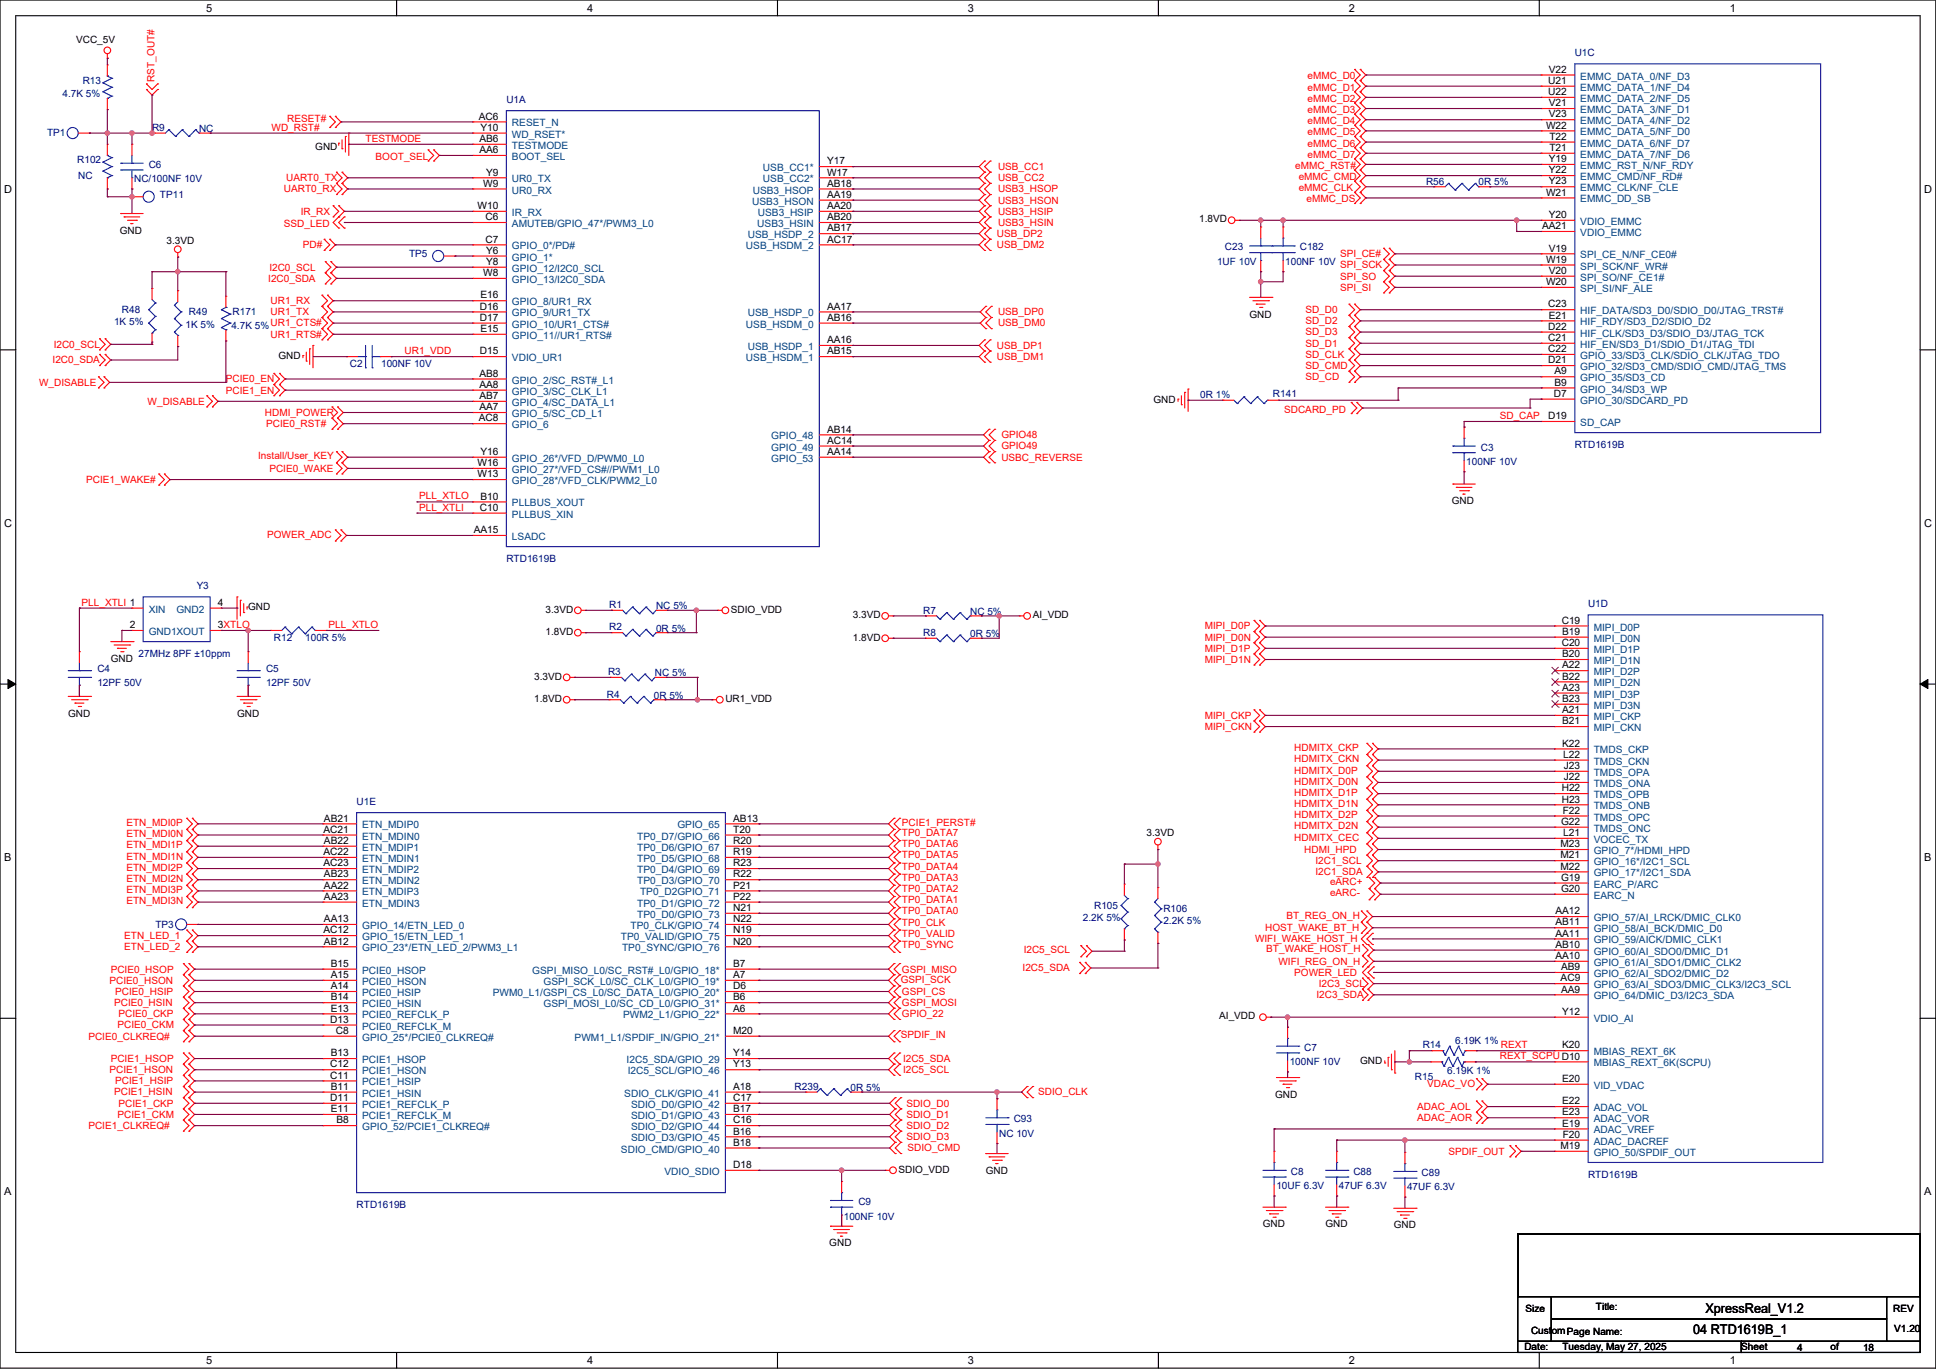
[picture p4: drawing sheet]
<svg xmlns="http://www.w3.org/2000/svg" width="594mm" height="420mm" viewBox="0 0 594 420" stroke-linecap="round" stroke-linejoin="round" font-family="sans-serif">
<defs><g id="words">
<g font-size="4.1">
<text x="523.3" y="402.8">XpressReal_V1.2</text>
<text x="519.5" y="409.4">04 RTD1619B_1</text>
</g>
<g font-size="3.4">
<text x="63.2" y="3.6">5</text>
<text x="180.1" y="3.6">4</text>
<text x="297" y="3.6">3</text>
<text x="413.8" y="3.6">2</text>
<text x="530.7" y="3.6">1</text>
<text x="1.2" y="59.1">D</text>
<text x="590.4" y="59.1">D</text>
<text x="1.2" y="161.6">C</text>
<text x="590.4" y="161.6">C</text>
<text x="1.2" y="264.2">B</text>
<text x="590.4" y="264.2">B</text>
<text x="1.2" y="366.7">A</text>
<text x="590.4" y="366.7">A</text>
<text x="63.2" y="418.5">5</text>
<text x="180.1" y="418.5">4</text>
<text x="297" y="418.5">3</text>
<text x="413.8" y="418.5">2</text>
<text x="530.7" y="418.5">1</text>
</g>
<g font-size="3.1">
<text x="23.3" y="13.1">VCC_5V</text>
<text x="475.2" y="22.3">V22</text>
<text x="475" y="25.7">U21</text>
<text x="475" y="29.2">U22</text>
<text x="475.2" y="32.6">V21</text>
<text x="146.9" y="36.7">AC6</text>
<text x="147.4" y="40.1">Y10</text>
<text x="474.3" y="39.5">W22</text>
<text x="475.2" y="36">V23</text>
<text x="96.7" y="46">GND</text>
<text x="147.1" y="43.6">AB6</text>
<text x="147.1" y="47">AA6</text>
<text x="475.4" y="46.3">T21</text>
<text x="475.4" y="42.9">T22</text>
<text x="149.2" y="53.8">Y9</text>
<text x="253.8" y="53.8">W17</text>
<text x="253.8" y="50.4">Y17</text>
<text x="475.2" y="49.7">Y19</text>
<text x="475.2" y="53.2">Y22</text>
<text x="148.3" y="57.3">W9</text>
<text x="253.8" y="57.3">AB18</text>
<text x="475.2" y="56.6">Y23</text>
<text x="146.6" y="64.1">W10</text>
<text x="253.8" y="60.7">AA19</text>
<text x="253.8" y="64.1">AA20</text>
<text x="474.3" y="60">W21</text>
<text x="36.7" y="71.7">GND</text>
<text x="149" y="67.6">C6</text>
<text x="253.8" y="71">AB17</text>
<text x="253.8" y="67.6">AB20</text>
<text x="367.9" y="68.3">1.8VD</text>
<text x="473.1" y="70.3">AA21</text>
<text x="475.2" y="66.9">Y20</text>
<text x="51.1" y="74.8">3.3VD</text>
<text x="149" y="74.4">C7</text>
<text x="149.2" y="77.9">Y6</text>
<text x="253.8" y="74.4">AC17</text>
<text x="475.2" y="77.2">V19</text>
<text x="149.2" y="81.3">Y8</text>
<text x="474.3" y="80.6">W19</text>
<text x="148.3" y="84.7">W8</text>
<text x="474.3" y="87.5">W20</text>
<text x="475.2" y="84">V20</text>
<text x="147.2" y="95">D16</text>
<text x="147.4" y="91.6">E16</text>
<text x="253.8" y="95">AA17</text>
<text x="475" y="94.3">C23</text>
<text x="147.2" y="98.4">D17</text>
<text x="147.4" y="101.9">E15</text>
<text x="253.8" y="98.4">AB16</text>
<text x="383.4" y="97.4">GND</text>
<text x="475" y="101.2">D22</text>
<text x="475.2" y="97.7">E21</text>
<text x="253.8" y="105.3">AA16</text>
<text x="475" y="104.6">C21</text>
<text x="85.4" y="110.1">GND</text>
<text x="147.2" y="108.7">D15</text>
<text x="253.8" y="108.7">AB15</text>
<text x="475" y="108">C22</text>
<text x="475" y="111.5">D21</text>
<text x="147.1" y="119">AA8</text>
<text x="147.1" y="115.6">AB8</text>
<text x="476.9" y="114.9">A9</text>
<text x="476.9" y="118.3">B9</text>
<text x="147.1" y="125.9">AA7</text>
<text x="147.1" y="122.4">AB7</text>
<text x="353.9" y="123.5">GND</text>
<text x="476.8" y="121.8">D7</text>
<text x="146.9" y="129.3">AC8</text>
<text x="475" y="128.6">D19</text>
<text x="253.8" y="132.7">AB14</text>
<text x="253.8" y="136.1">AC14</text>
<text x="146.6" y="143">W16</text>
<text x="147.4" y="139.6">Y16</text>
<text x="253.8" y="139.6">AA14</text>
<text x="146.6" y="146.4">W13</text>
<text x="147.4" y="153.3">B10</text>
<text x="445.4" y="154.7">GND</text>
<text x="147.2" y="156.7">C10</text>
<text x="145.3" y="163.6">AA15</text>
<text x="66.9" y="185.9">4</text>
<text x="76.2" y="187.3">GND</text>
<text x="167.4" y="187.9">3.3VD</text>
<text x="224.3" y="187.9">SDIO_VDD</text>
<text x="261.6" y="189.7">3.3VD</text>
<text x="316.8" y="189.7">AI_VDD</text>
<text x="479.1" y="191.3">C19</text>
<text x="39.8" y="192.7">2</text>
<text x="66.9" y="192.7">3XTLO</text>
<text x="167.4" y="194.8">1.8VD</text>
<text x="261.6" y="196.5">1.8VD</text>
<text x="479.3" y="194.8">B19</text>
<text x="34" y="203">GND</text>
<text x="479.1" y="198.2">C20</text>
<text x="479.3" y="201.6">B20</text>
<text x="163.9" y="208.5">3.3VD</text>
<text x="479.3" y="205.1">A22</text>
<text x="479.3" y="208.5">B22</text>
<text x="163.9" y="215.4">1.8VD</text>
<text x="222.6" y="215.4">UR1_VDD</text>
<text x="479.3" y="211.9">A23</text>
<text x="479.3" y="215.3">B23</text>
<text x="20.9" y="219.8">GND</text>
<text x="72.7" y="219.8">GND</text>
<text x="479.3" y="218.8">A21</text>
<text x="479.3" y="222.2">B21</text>
<text x="479.3" y="229.1">K22</text>
<text x="479.7" y="232.5">L22</text>
<text x="479.8" y="239.4">J22</text>
<text x="479.8" y="235.9">J23</text>
<text x="479.1" y="242.8">H22</text>
<text x="479.1" y="246.2">H23</text>
<text x="479.5" y="249.6">F22</text>
<text x="99.2" y="255.5">AC21</text>
<text x="99.4" y="252.1">AB21</text>
<text x="224.9" y="252.1">AB13</text>
<text x="224.9" y="255.5">T20</text>
<text x="351.8" y="256.5">3.3VD</text>
<text x="479" y="253.1">G22</text>
<text x="479.7" y="256.5">L21</text>
<text x="99.2" y="262.3">AC22</text>
<text x="99.4" y="258.9">AB22</text>
<text x="224.9" y="262.3">R19</text>
<text x="224.9" y="258.9">R20</text>
<text x="478.8" y="263.4">M21</text>
<text x="478.8" y="259.9">M23</text>
<text x="99.2" y="265.8">AC23</text>
<text x="99.4" y="269.2">AB23</text>
<text x="224.9" y="269.2">R22</text>
<text x="224.9" y="265.8">R23</text>
<text x="478.8" y="266.8">M22</text>
<text x="99.4" y="272.6">AA22</text>
<text x="224.9" y="272.6">P21</text>
<text x="479" y="273.6">G20</text>
<text x="479" y="270.2">G19</text>
<text x="99.4" y="276.1">AA23</text>
<text x="224.9" y="279.5">N21</text>
<text x="224.9" y="276.1">P22</text>
<text x="477.2" y="280.5">AA12</text>
<text x="99.2" y="286.3">AC12</text>
<text x="99.4" y="282.9">AA13</text>
<text x="224.9" y="286.3">N19</text>
<text x="224.9" y="282.9">N22</text>
<text x="477.2" y="287.4">AA11</text>
<text x="477.2" y="283.9">AB11</text>
<text x="99.4" y="289.8">AB12</text>
<text x="224.9" y="289.8">N20</text>
<text x="477.2" y="290.8">AB10</text>
<text x="101.5" y="296.6">B15</text>
<text x="224.9" y="296.6">B7</text>
<text x="477.2" y="294.2">AA10</text>
<text x="479" y="297.6">AB9</text>
<text x="101.5" y="300.1">A15</text>
<text x="101.5" y="303.5">A14</text>
<text x="224.9" y="300.1">A7</text>
<text x="224.9" y="303.5">D6</text>
<text x="478.8" y="301.1">AC9</text>
<text x="479" y="304.5">AA9</text>
<text x="101.5" y="306.9">B14</text>
<text x="101.5" y="310.3">E13</text>
<text x="224.9" y="310.3">A6</text>
<text x="224.9" y="306.9">B6</text>
<text x="479.3" y="311.4">Y12</text>
<text x="101.3" y="313.8">D13</text>
<text x="103" y="317.2">C8</text>
<text x="224.9" y="317.2">M20</text>
<text x="374.1" y="312.8">AI_VDD</text>
<text x="479.3" y="321.6">K20</text>
<text x="101.3" y="327.5">C12</text>
<text x="101.5" y="324.1">B13</text>
<text x="224.9" y="327.5">Y13</text>
<text x="224.9" y="324.1">Y14</text>
<text x="417.3" y="326.5">GND</text>
<text x="101.3" y="330.9">C11</text>
<text x="101.5" y="334.3">B11</text>
<text x="224.9" y="334.3">A18</text>
<text x="479.3" y="331.9">E20</text>
<text x="101.3" y="337.8">D11</text>
<text x="101.5" y="341.2">E11</text>
<text x="224.9" y="341.2">B17</text>
<text x="224.9" y="337.8">C17</text>
<text x="391.2" y="336.8">GND</text>
<text x="479.3" y="338.8">E22</text>
<text x="103.2" y="344.6">B8</text>
<text x="224.9" y="344.6">C16</text>
<text x="479.3" y="345.7">E19</text>
<text x="479.3" y="342.2">E23</text>
<text x="224.9" y="348.1">B16</text>
<text x="224.9" y="351.5">B18</text>
<text x="478.8" y="352.5">M19</text>
<text x="479.5" y="349.1">F20</text>
<text x="224.9" y="358.4">D18</text>
<text x="275.7" y="359.7">SDIO_VDD</text>
<text x="302.5" y="360.1">GND</text>
<text x="387.5" y="376.5">GND</text>
<text x="406.7" y="376.5">GND</text>
<text x="427.6" y="376.9">GND</text>
<text x="254.5" y="382.4">GND</text>
<text x="489.7" y="401.9">Title:</text>
<text x="468.1" y="402.6">Size</text>
<text x="580.9" y="402.6">REV</text>
<text x="469.8" y="409.1">CustomPage Name:</text>
<text x="581.2" y="408.8">V1.20</text>
<text x="467.7" y="414.3">Date:</text>
<text x="479.4" y="414.3">Tuesday, May 27, 2025</text>
<text x="534.2" y="414.3">Sheet</text>
<text x="551.4" y="414.6">4</text>
<text x="561.7" y="414.3">of</text>
<text x="571.6" y="414.6">18</text>
</g>
<g font-size="3.1" fill="#000080">
<text x="483.1" y="17.2">U1C</text>
<text x="19.2" y="29.9">4.7K 5%</text>
<text x="25.4" y="25.8">R13</text>
<text x="155.4" y="31.6">U1A</text>
<text x="14.4" y="41.9">TP1</text>
<text x="46.6" y="40.2">R9</text>
<text x="61.1" y="40.5">NC</text>
<text x="23.7" y="50.1">R102</text>
<text x="45.6" y="51.5">C6</text>
<text x="24" y="54.9">NC</text>
<text x="41.2" y="55.9">NC/100NF 10V</text>
<text x="437.5" y="56.6">R56</text>
<text x="453.7" y="56.6">0R 5%</text>
<text x="49.1" y="60.7">TP11</text>
<text x="375.8" y="76.8">C23</text>
<text x="398.8" y="76.8">C182</text>
<text x="125.5" y="78.9">TP5</text>
<text x="373.4" y="81.3">1UF 10V</text>
<text x="394.3" y="81.3">100NF 10V</text>
<text x="35" y="99.8">1K 5%</text>
<text x="37.4" y="96.1">R48</text>
<text x="56.9" y="100.5">1K 5%</text>
<text x="58" y="96.7">R49</text>
<text x="71" y="100.8">4.7K 5%UR1_CTS#</text>
<text x="71.4" y="96.7">R171</text>
<text x="107.4" y="112.5">C2</text>
<text x="116.9" y="112.5">100NF 10V</text>
<text x="368.3" y="122.1">0R 1%</text>
<text x="390.6" y="121.8">R141</text>
<text x="483.1" y="137.5">RTD1619B</text>
<text x="449.9" y="142.7">100NF 10V</text>
<text x="454.3" y="138.2">C3</text>
<text x="155.4" y="172.5">RTD1619B</text>
<text x="60.4" y="180.7">Y3</text>
<text x="186.9" y="186.6">R1</text>
<text x="201.3" y="186.9">NC 5%</text>
<text x="283.2" y="188.3">R7</text>
<text x="297.7" y="188.6">NC 5%</text>
<text x="487.2" y="186.2">U1D</text>
<text x="84" y="196.5">R12</text>
<text x="93.6" y="196.5">100R 5%</text>
<text x="186.9" y="193.4">R2</text>
<text x="201.3" y="193.8">0R 5%</text>
<text x="283.2" y="195.1">R8</text>
<text x="297.7" y="195.5">0R 5%</text>
<text x="42.5" y="201.7">27MHz 8PF ±10ppm</text>
<text x="29.9" y="206.1">C4</text>
<text x="81.6" y="206.1">C5</text>
<text x="186.6" y="207.1">R3</text>
<text x="200.9" y="207.5">NC 5%</text>
<text x="29.9" y="210.6">12PF 50V</text>
<text x="81.6" y="210.6">12PF 50V</text>
<text x="186.2" y="214">R4</text>
<text x="200.6" y="214.4">0R 5%</text>
<text x="109.4" y="246.9">U1E</text>
<text x="335.7" y="278.8">R105</text>
<text x="357" y="279.8">R106</text>
<text x="47.7" y="284.6">TP3</text>
<text x="332.3" y="282.6">2.2K 5%</text>
<text x="357" y="283.6">2.2K 5%</text>
<text x="400.2" y="322.4">C7</text>
<text x="436.5" y="321.7">R14</text>
<text x="446.5" y="320.3">6.19K 1%</text>
<text x="395.7" y="326.8">100NF 10V</text>
<text x="444" y="329.6">6.19K 1%</text>
<text x="243.8" y="334.4">R239</text>
<text x="261" y="334.7">0R 5%</text>
<text x="434.1" y="331.3">R15</text>
<text x="311" y="344.3">C93</text>
<text x="306.6" y="348.8">NC 10V</text>
<text x="391.6" y="364.9">10UF 6.3V</text>
<text x="396" y="360.4">C8</text>
<text x="410.8" y="364.9">47UF 6.3V</text>
<text x="415.2" y="360.4">C88</text>
<text x="431.7" y="365.2">47UF 6.3V</text>
<text x="436.2" y="360.8">C89</text>
<text x="487.2" y="361.4">RTD1619B</text>
<text x="109.4" y="370.7">RTD1619B</text>
<text x="263.4" y="369.7">C9</text>
<text x="258.9" y="374.1">100NF 10V</text>
</g>
<g font-size="3.1" fill="#f00">
<text x="47.4" y="25.1" transform="rotate(-90 47.4 25.1)">RST_OUT#</text>
<text x="401.2" y="24.4">eMMC_D0</text>
<text x="401.2" y="27.8">eMMC_D1</text>
<text x="401.2" y="31.2">eMMC_D2</text>
<text x="401.2" y="34.7">eMMC_D3</text>
<text x="83.3" y="40">WD_RST#</text>
<text x="88.2" y="37.4">RESET#</text>
<text x="401.2" y="38.1">eMMC_D4</text>
<text x="401.2" y="41.5">eMMC_D5</text>
<text x="112.1" y="43.6">TESTMODE</text>
<text x="401.2" y="45">eMMC_D6</text>
<text x="115.2" y="49.1">BOOT_SEL</text>
<text x="306.2" y="52.2">USB_CC1</text>
<text x="397.4" y="51.8">eMMC_RST#</text>
<text x="401.2" y="48.4">eMMC_D7</text>
<text x="87.1" y="59">UART0_RX</text>
<text x="87.8" y="55.6">UART0_TX</text>
<text x="306.2" y="55.6">USB_CC2</text>
<text x="306.2" y="59">USB3_HSOP</text>
<text x="398.5" y="55.2">eMMC_CMD</text>
<text x="398.5" y="58.7">eMMC_CLK</text>
<text x="92.3" y="65.9">IR_RX</text>
<text x="306.2" y="62.4">USB3_HSON</text>
<text x="306.2" y="65.9">USB3_HSIP</text>
<text x="400.9" y="62.1">eMMC_DS</text>
<text x="87.1" y="69.6">SSD_LED</text>
<text x="306.2" y="69.3">USB3_HSIN</text>
<text x="92.9" y="76.2">PD#</text>
<text x="305.9" y="72.7">USB_DP2</text>
<text x="305.9" y="76.2">USB_DM2</text>
<text x="82.7" y="83">I2C0_SCL</text>
<text x="411.1" y="78.9">SPI_CE#</text>
<text x="411.1" y="82.3">SPI_SCK</text>
<text x="82.3" y="86.4">I2C0_SDA</text>
<text x="411.1" y="85.8">SPI_SO</text>
<text x="411.1" y="89.2">SPI_SI</text>
<text x="83" y="93.3">UR1_RX</text>
<text x="83" y="96.7">UR1_TX</text>
<text x="306.2" y="96.7">USB_DP0</text>
<text x="306.2" y="100.2">USB_DM0</text>
<text x="400.5" y="96.1">SD_D0</text>
<text x="400.5" y="99.5">SD_D2</text>
<text x="16.5" y="106.7">I2C0_SCL</text>
<text x="83" y="103.6">UR1_RTS#</text>
<text x="305.9" y="107">USB_DP1</text>
<text x="400.5" y="106.3">SD_D1</text>
<text x="400.5" y="102.9">SD_D3</text>
<text x="16.1" y="111.5">I2C0_SDA</text>
<text x="124.1" y="108.6">UR1_VDD</text>
<text x="305.9" y="110.4">USB_DM1</text>
<text x="400.5" y="109.8">SD_CLK</text>
<text x="400.5" y="113.2">SD_CMD</text>
<text x="12" y="118.3">W_DISABLE</text>
<text x="69.3" y="117.3">PCIE0_EN</text>
<text x="400.5" y="116.6">SD_CD</text>
<text x="45.3" y="124.2">W_DISABLE</text>
<text x="69.3" y="120.7">PCIE1_EN</text>
<text x="81.3" y="127.6">HDMI_POWER</text>
<text x="81.6" y="131">PCIE0_RST#</text>
<text x="394" y="126.6">SDCARD_PD</text>
<text x="460.2" y="128.5">SD_CAP</text>
<text x="307.2" y="137.9">GPIO49</text>
<text x="307.2" y="134.5">GPIO48</text>
<text x="79.2" y="141">Install/User_KEY</text>
<text x="307.2" y="141.3">USBC_REVERSE</text>
<text x="26.4" y="148.2">PCIE1_WAKE#</text>
<text x="82.7" y="144.7">PCIE0_WAKE</text>
<text x="128.6" y="153.2">PLL_XTLO</text>
<text x="128.6" y="156.6">PLL_XTLI</text>
<text x="82" y="165">POWER_ADC</text>
<text x="25" y="185.8">PLL_XTLI 1</text>
<text x="100.8" y="192.6">PLL_XTLO</text>
<text x="369.7" y="193.1">MIPI_D0P</text>
<text x="369.7" y="196.5">MIPI_D0N</text>
<text x="369.7" y="199.9">MIPI_D1P</text>
<text x="369.7" y="203.4">MIPI_D1N</text>
<text x="369.7" y="220.5">MIPI_CKP</text>
<text x="369.7" y="223.9">MIPI_CKN</text>
<text x="397.1" y="230.5">HDMITX_CKP</text>
<text x="397.1" y="233.9">HDMITX_CKN</text>
<text x="397.1" y="237.3">HDMITX_D0P</text>
<text x="397.1" y="240.7">HDMITX_D0N</text>
<text x="397.1" y="244.2">HDMITX_D1P</text>
<text x="397.1" y="247.6">HDMITX_D1N</text>
<text x="397.1" y="251">HDMITX_D2P</text>
<text x="38.8" y="253.4">ETN_MDI0P</text>
<text x="38.8" y="256.9">ETN_MDI0N</text>
<text x="276.7" y="256.5">TP0_DATA7</text>
<text x="276.7" y="253.4">PCIE1_PERST#</text>
<text x="397.1" y="257.9">HDMITX_CEC</text>
<text x="397.1" y="254.5">HDMITX_D2N</text>
<text x="38.8" y="260.3">ETN_MDI1P</text>
<text x="38.8" y="263.7">ETN_MDI1N</text>
<text x="276.7" y="263.4">TP0_DATA5</text>
<text x="276.7" y="259.9">TP0_DATA6</text>
<text x="400.2" y="261.7">HDMI_HPD</text>
<text x="38.8" y="267.1">ETN_MDI2P</text>
<text x="276.7" y="266.8">TP0_DATA4</text>
<text x="403.6" y="265.1">I2C1_SCL</text>
<text x="403.6" y="268.5">I2C1_SDA</text>
<text x="38.8" y="270.6">ETN_MDI2N</text>
<text x="38.8" y="274">ETN_MDI3P</text>
<text x="276.7" y="273.7">TP0_DATA2</text>
<text x="276.7" y="270.2">TP0_DATA3</text>
<text x="408.1" y="271.6">eARC+</text>
<text x="408.1" y="275">eARC-</text>
<text x="38.8" y="277.4">ETN_MDI3N</text>
<text x="276.7" y="280.5">TP0_DATA0</text>
<text x="276.7" y="277.1">TP0_DATA1</text>
<text x="394.7" y="281.9">BT_REG_ON_H</text>
<text x="276.7" y="287.4">TP0_VALID</text>
<text x="276.7" y="283.9">TP0_CLK</text>
<text x="388.2" y="285.7">HOST_WAKE_BT_H</text>
<text x="38.1" y="291.5">ETN_LED_2</text>
<text x="38.1" y="288.1">ETN_LED_1</text>
<text x="276.7" y="290.8">TP0_SYNC</text>
<text x="314.1" y="292.5">I2C5_SCL</text>
<text x="385.1" y="289.1">WIFI_WAKE_HOST_H</text>
<text x="388.5" y="292.2">BT_WAKE_HOST_H</text>
<text x="34" y="298.4">PCIE0_HSOP</text>
<text x="276.7" y="298.4">GSPI_MISO</text>
<text x="313.8" y="298">I2C5_SDA</text>
<text x="392.3" y="296">WIFI_REG_ON_H</text>
<text x="397.1" y="299.4">POWER_LED</text>
<text x="33.6" y="301.8">PCIE0_HSON</text>
<text x="35.3" y="305.2">PCIE0_HSIP</text>
<text x="276.4" y="301.4">GSPI_SCK</text>
<text x="276.7" y="305.2">GSPI_CS</text>
<text x="404.6" y="302.8">I2C3_SCL</text>
<text x="35" y="308.7">PCIE0_HSIN</text>
<text x="276.7" y="308.7">GSPI_MOSI</text>
<text x="403.9" y="306.2">I2C3_SDA</text>
<text x="36" y="315.5">PCIE0_CKM</text>
<text x="36.4" y="312.1">PCIE0_CKP</text>
<text x="276.7" y="312.1">GPIO_22</text>
<text x="27.1" y="318.9">PCIE0_CLKREQ#</text>
<text x="276.4" y="318.6">SPDIF_IN</text>
<text x="460.5" y="321.7">REXT</text>
<text x="33.6" y="329.2">PCIE1_HSON</text>
<text x="34" y="325.8">PCIE1_HSOP</text>
<text x="277.1" y="329.2">I2C5_SCL</text>
<text x="277.1" y="325.8">I2C5_SDA</text>
<text x="460.2" y="325">REXT_SCPUD10</text>
<text x="35.3" y="332.7">PCIE1_HSIP</text>
<text x="437.9" y="333.3">VDAC_VO</text>
<text x="35" y="336.1">PCIE1_HSIN</text>
<text x="36.4" y="339.5">PCIE1_CKP</text>
<text x="278.1" y="339.5">SDIO_D0</text>
<text x="318.6" y="336.1">SDIO_CLK</text>
<text x="434.8" y="340.5">ADAC_AOL</text>
<text x="27.1" y="346.4">PCIE1_CLKREQ#</text>
<text x="36" y="342.9">PCIE1_CKM</text>
<text x="278.1" y="342.9">SDIO_D1</text>
<text x="278.1" y="346.4">SDIO_D2</text>
<text x="434.8" y="344">ADAC_AOR</text>
<text x="278.1" y="349.8">SDIO_D3</text>
<text x="278.5" y="353.2">SDIO_CMD</text>
<text x="444.4" y="354.2">SPDIF_OUT</text>
</g>
<g font-size="3.1" fill="#004080">
<text x="484.9" y="27.8">EMMC_DATA_1/NF_D4</text>
<text x="484.9" y="24.4">EMMC_DATA_0/NF_D3</text>
<text x="484.9" y="31.3">EMMC_DATA_2/NF_D5</text>
<text x="484.9" y="34.7">EMMC_DATA_3/NF_D1</text>
<text x="157.1" y="38.8">RESET_N</text>
<text x="484.9" y="38.1">EMMC_DATA_4/NF_D2</text>
<text x="484.9" y="41.6">EMMC_DATA_5/NF_D0</text>
<text x="157.1" y="45.7">TESTMODE</text>
<text x="157.1" y="42.2">WD_RSET*</text>
<text x="484.9" y="45">EMMC_DATA_6/NF_D7</text>
<text x="157.1" y="49.1">BOOT_SEL</text>
<text x="234.1" y="52.5">USB_CC1*</text>
<text x="484.9" y="48.4">EMMC_DATA_7/NF_D6</text>
<text x="484.9" y="51.8">EMMC_RST_N/NF_RDY</text>
<text x="157.1" y="59.4">UR0_RX</text>
<text x="157.1" y="55.9">UR0_TX</text>
<text x="231" y="59.4">USB3_HSOP</text>
<text x="234.1" y="55.9">USB_CC2*</text>
<text x="484.9" y="55.3">EMMC_CMD/NF_RD#</text>
<text x="484.9" y="58.7">EMMC_CLK/NF_CLE</text>
<text x="230.8" y="62.8">USB3_HSON</text>
<text x="484.9" y="62.1">EMMC_DD_SB</text>
<text x="157.1" y="69.7">AMUTEB/GPIO_47*/PWM3_L0</text>
<text x="157.1" y="66.2">IR_RX</text>
<text x="232.4" y="69.7">USB3_HSIN</text>
<text x="232.5" y="66.2">USB3_HSIP</text>
<text x="484.9" y="69">VDIO_EMMC</text>
<text x="157.1" y="76.5">GPIO_0*/PD#</text>
<text x="228.9" y="76.5">USB_HSDM_2</text>
<text x="229.4" y="73.1">USB_HSDP_2</text>
<text x="484.9" y="72.4">VDIO_EMMC</text>
<text x="157.1" y="79.9">GPIO_1*</text>
<text x="157.1" y="83.4">GPIO_12/I2C0_SCL</text>
<text x="484.9" y="79.3">SPI_CE_N/NF_CE0#</text>
<text x="484.9" y="82.7">SPI_SCK/NF_WR#</text>
<text x="157.1" y="86.8">GPIO_13/I2C0_SDA</text>
<text x="484.9" y="89.6">SPI_SI/NF_ALE</text>
<text x="484.9" y="86.1">SPI_SO/NF_CE1#</text>
<text x="157.1" y="93.7">GPIO_8/UR1_RX</text>
<text x="157.1" y="97.1">GPIO_9/UR1_TX</text>
<text x="157.1" y="100.5">GPIO_10/UR1_CTS#</text>
<text x="228.9" y="100.5">USB_HSDM_0</text>
<text x="229.4" y="97.1">USB_HSDP_0</text>
<text x="484.9" y="96.4">HIF_DATA/SD3_D0/SDIO_D0/JTAG_TRST#</text>
<text x="484.9" y="99.8">HIF_RDY/SD3_D2/SDIO_D2</text>
<text x="157.1" y="103.9">GPIO_11//UR1_RTS#</text>
<text x="229.4" y="107.4">USB_HSDP_1</text>
<text x="484.9" y="106.7">HIF_EN/SD3_D1/SDIO_D1/JTAG_TDI</text>
<text x="484.9" y="103.3">HIF_CLK/SD3_D3/SDIO_D3/JTAG_TCK</text>
<text x="157.1" y="110.8">VDIO_UR1</text>
<text x="228.9" y="110.8">USB_HSDM_1</text>
<text x="484.9" y="110.1">GPIO_33/SD3_CLK/SDIO_CLK/JTAG_TDO</text>
<text x="484.9" y="113.6">GPIO_32/SD3_CMD/SDIO_CMD/JTAG_TMS</text>
<text x="157.1" y="117.7">GPIO_2/SC_RST#_L1</text>
<text x="484.9" y="117">GPIO_35/SD3_CD</text>
<text x="157.1" y="121.1">GPIO_3/SC_CLK_L1</text>
<text x="157.1" y="124.5">GPIO_4/SC_DATA_L1</text>
<text x="484.9" y="123.8">GPIO_30/SDCARD_PD</text>
<text x="484.9" y="120.4">GPIO_34/SD3_WP</text>
<text x="157.1" y="128">GPIO_5/SC_CD_L1</text>
<text x="157.1" y="131.4">GPIO_6</text>
<text x="484.9" y="130.7">SD_CAP</text>
<text x="236.6" y="134.8">GPIO_48</text>
<text x="157.1" y="141.7">GPIO_26*/VFD_D/PWM0_L0</text>
<text x="236.6" y="141.7">GPIO_53</text>
<text x="236.6" y="138.2">GPIO_49</text>
<text x="157.1" y="148.5">GPIO_28*/VFD_CLK/PWM2_L0</text>
<text x="157.1" y="145.1">GPIO_27*/VFD_CS#//PWM1_L0</text>
<text x="157.1" y="155.4">PLLBUS_XOUT</text>
<text x="157.1" y="158.8">PLLBUS_XIN</text>
<text x="157.1" y="165.7">LSADC</text>
<text x="45.6" y="188">XIN</text>
<text x="54.1" y="188">GND2</text>
<text x="45.6" y="194.8">GND1XOUT</text>
<text x="489" y="196.9">MIPI_D0N</text>
<text x="489" y="193.4">MIPI_D0P</text>
<text x="489" y="203.7">MIPI_D1N</text>
<text x="489" y="200.3">MIPI_D1P</text>
<text x="489" y="207.2">MIPI_D2P</text>
<text x="489" y="214">MIPI_D3P</text>
<text x="489" y="210.6">MIPI_D2N</text>
<text x="489" y="220.9">MIPI_CKP</text>
<text x="489" y="217.4">MIPI_D3N</text>
<text x="489" y="224.3">MIPI_CKN</text>
<text x="489" y="231.2">TMDS_CKP</text>
<text x="489" y="238">TMDS_OPA</text>
<text x="489" y="234.6">TMDS_CKN</text>
<text x="489" y="244.9">TMDS_OPB</text>
<text x="489" y="241.4">TMDS_ONA</text>
<text x="489" y="251.7">TMDS_OPC</text>
<text x="489" y="248.3">TMDS_ONB</text>
<text x="111.1" y="254.1">ETN_MDIP0</text>
<text x="111.1" y="257.6">ETN_MDIN0</text>
<text x="195.5" y="257.6">TP0_D7/GPIO_66</text>
<text x="207.8" y="254.1">GPIO_65</text>
<text x="489" y="255.2">TMDS_ONC</text>
<text x="111.1" y="261">ETN_MDIP1</text>
<text x="195.5" y="261">TP0_D6/GPIO_67</text>
<text x="489" y="258.6">VOCEC_TX</text>
<text x="489" y="262">GPIO_7*/HDMI_HPD</text>
<text x="111.1" y="264.4">ETN_MDIN1</text>
<text x="111.1" y="267.9">ETN_MDIP2</text>
<text x="195.5" y="264.4">TP0_D5/GPIO_68</text>
<text x="195.5" y="267.9">TP0_D4/GPIO_69</text>
<text x="489" y="265.5">GPIO_16*/I2C1_SCL</text>
<text x="489" y="268.9">GPIO_17*/I2C1_SDA</text>
<text x="111.1" y="274.7">ETN_MDIP3</text>
<text x="111.1" y="271.3">ETN_MDIN2</text>
<text x="195.5" y="271.3">TP0_D3/GPIO_70</text>
<text x="196.4" y="274.7">TP0_D2GPIO_71</text>
<text x="489" y="275.7">EARC_N</text>
<text x="489" y="272.3">EARC_P/ARC</text>
<text x="111.1" y="278.2">ETN_MDIN3</text>
<text x="195.5" y="281.6">TP0_D0/GPIO_73</text>
<text x="195.5" y="278.2">TP0_D1/GPIO_72</text>
<text x="111.1" y="285">GPIO_14/ETN_LED_0</text>
<text x="193.5" y="285">TP0_CLK/GPIO_74</text>
<text x="489" y="282.6">GPIO_57/AI_LRCK/DMIC_CLK0</text>
<text x="489" y="286">GPIO_58/AI_BCK/DMIC_D0</text>
<text x="111.1" y="288.4">GPIO_15/ETN_LED_1</text>
<text x="111.1" y="291.9">GPIO_23*/ETN_LED_2/PWM3_L1</text>
<text x="190.5" y="288.4">TP0_VALID/GPIO_75</text>
<text x="190.9" y="291.9">TP0_SYNC/GPIO_76</text>
<text x="489" y="289.5">GPIO_59/AICK/DMIC_CLK1</text>
<text x="489" y="292.9">GPIO_60/AI_SDO0/DMIC_D1</text>
<text x="111.1" y="298.7">PCIE0_HSOP</text>
<text x="163.3" y="298.7">GSPI_MISO_L0/SC_RST#_L0/GPIO_18*</text>
<text x="489" y="296.3">GPIO_61/AI_SDO1/DMIC_CLK2</text>
<text x="489" y="299.7">GPIO_62/AI_SDO2/DMIC_D2</text>
<text x="111.1" y="302.2">PCIE0_HSON</text>
<text x="111.1" y="305.6">PCIE0_HSIP</text>
<text x="151.2" y="305.6">PWM0_L1/GSPI_CS_L0/SC_DATA_L0/GPIO_20*</text>
<text x="166.8" y="302.2">GSPI_SCK_L0/SC_CLK_L0/GPIO_19*</text>
<text x="489" y="303.2">GPIO_63/AI_SDO3/DMIC_CLK3/I2C3_SCL</text>
<text x="111.1" y="309">PCIE0_HSIN</text>
<text x="166.8" y="309">GSPI_MOSI_L0/SC_CD_L0/GPIO_31*</text>
<text x="489" y="306.6">GPIO_64/DMIC_D3/I2C3_SDA</text>
<text x="111.1" y="315.9">PCIE0_REFCLK_M</text>
<text x="111.1" y="312.4">PCIE0_REFCLK_P</text>
<text x="191.2" y="312.4">PWM2_L1/GPIO_22*</text>
<text x="489" y="313.5">VDIO_AI</text>
<text x="111.1" y="319.3">GPIO_25*/PCIE0_CLKREQ#</text>
<text x="176.3" y="319.3">PWM1_L1/SPDIF_IN/GPIO_21*</text>
<text x="489" y="323.7">MBIAS_REXT_6K</text>
<text x="111.1" y="326.2">PCIE1_HSOP</text>
<text x="111.1" y="329.6">PCIE1_HSON</text>
<text x="192.2" y="326.2">I2C5_SDA/GPIO_29</text>
<text x="192.6" y="329.6">I2C5_SCL/GPIO_46</text>
<text x="489" y="327.2">MBIAS_REXT_6K(SCPU)</text>
<text x="111.1" y="333">PCIE1_HSIP</text>
<text x="489" y="334">VID_VDAC</text>
<text x="111.1" y="336.4">PCIE1_HSIN</text>
<text x="111.1" y="339.9">PCIE1_REFCLK_P</text>
<text x="191.5" y="336.4">SDIO_CLK/GPIO_41</text>
<text x="193.6" y="339.9">SDIO_D0/GPIO_42</text>
<text x="489" y="340.9">ADAC_VOL</text>
<text x="111.1" y="346.7">GPIO_52/PCIE1_CLKREQ#</text>
<text x="111.1" y="343.3">PCIE1_REFCLK_M</text>
<text x="193.6" y="343.3">SDIO_D1/GPIO_43</text>
<text x="193.6" y="346.7">SDIO_D2/GPIO_44</text>
<text x="489" y="347.7">ADAC_VREF</text>
<text x="489" y="344.3">ADAC_VOR</text>
<text x="190.5" y="353.6">SDIO_CMD/GPIO_40</text>
<text x="193.6" y="350.2">SDIO_D3/GPIO_45</text>
<text x="489" y="351.2">ADAC_DACREF</text>
<text x="489" y="354.6">GPIO_50/SPDIF_OUT</text>
<text x="203.9" y="360.4">VDIO_SDIO</text>
</g>
</g></defs>
<path d="M0 0h593.9v419.7h-593.9zM4.8 4.8h584.3v410.1h-584.3z" fill="none" stroke="#000" stroke-width=".34"/>
<g fill="#fff">
<path d="M63.2 .6h1.9v3.7h-1.9z"/>
<path d="M63.2 415.5h1.9v3.7h-1.9z"/>
</g>
<path d="M121.7 0v4.8M121.7 414.9v4.8" fill="none" stroke="#000" stroke-width=".34"/>
<g fill="#fff">
<path d="M180.1 .6h1.9v3.7h-1.9z"/>
<path d="M180.1 415.5h1.9v3.7h-1.9z"/>
</g>
<path d="M238.5 0v4.8M238.5 414.9v4.8" fill="none" stroke="#000" stroke-width=".34"/>
<g fill="#fff">
<path d="M297 .6h1.9v3.7h-1.9z"/>
<path d="M297 415.5h1.9v3.7h-1.9z"/>
</g>
<path d="M355.4 0v4.8M355.4 414.9v4.8" fill="none" stroke="#000" stroke-width=".34"/>
<g fill="#fff">
<path d="M413.8 .6h1.9v3.7h-1.9z"/>
<path d="M413.8 415.5h1.9v3.7h-1.9z"/>
</g>
<path d="M472.3 0v4.8M472.3 414.9v4.8" fill="none" stroke="#000" stroke-width=".34"/>
<g fill="#fff">
<path d="M530.7 .6h1.9v3.7h-1.9z"/>
<path d="M530.7 415.5h1.9v3.7h-1.9z"/>
<path d="M1.2 56.1h2.5v3.7h-2.5z"/>
<path d="M590.3 56.1h2.5v3.7h-2.5z"/>
<path d="M1.2 158.6h2.5v3.7h-2.5z"/>
<path d="M590.3 158.6h2.5v3.7h-2.5z"/>
</g>
<path d="M0 107.3h4.8M589.1 107.3h4.8" fill="none" stroke="#000" stroke-width=".34"/>
<g fill="#fff">
<path d="M1.2 261.1h2.3v3.8h-2.3z"/>
<path d="M590.3 261.1h2.3v3.8h-2.3z"/>
</g>
<path d="M0 209.9h4.8M589.1 209.9h4.8" fill="none" stroke="#000" stroke-width=".34"/>
<path d="M2.4 208.5l2.4 1.4-2.4 1.3zM589.1 209.9l2.4-1.4v2.7z" fill="#000" stroke="#000" stroke-width=".31"/>
<g fill="#fff">
<path d="M1.2 363.6h2.3v3.8h-2.3z"/>
<path d="M590.3 363.6h2.3v3.8h-2.3z"/>
</g>
<path d="M0 312.4h4.8M589.1 312.4h4.8" fill="none" stroke="#000" stroke-width=".34"/>
<path d="M96 106v6.8" fill="none" stroke="#f00" stroke-width=".34"/>
<circle cx="96" cy="106" r=".17" fill="#f00"/>
<path d="M95 107v4.8" fill="none" stroke="#f00" stroke-width=".34"/>
<circle cx="95" cy="107" r=".17" fill="#f00"/>
<path d="M94 108v2.8" fill="none" stroke="#f00" stroke-width=".34"/>
<circle cx="94" cy="110.8" r=".17" fill="#f00"/>
<path d="M92.9 109.1v.6" fill="none" stroke="#f00" stroke-width=".34"/>
<circle cx="92.9" cy="109.1" r=".17" fill="#f00"/>
<path d="M254.8 376.2h6.9" fill="none" stroke="#f00" stroke-width=".34"/>
<circle cx="254.8" cy="376.2" r=".17" fill="#f00"/>
<path d="M255.8 377.2h4.8" fill="none" stroke="#f00" stroke-width=".34"/>
<circle cx="255.8" cy="377.2" r=".17" fill="#f00"/>
<path d="M256.9 378.2h2.7" fill="none" stroke="#f00" stroke-width=".34"/>
<circle cx="259.6" cy="378.2" r=".17" fill="#f00"/>
<path d="M257.9 379.3h.7" fill="none" stroke="#f00" stroke-width=".34"/>
<circle cx="257.9" cy="379.3" r=".17" fill="#f00"/>
<path d="M445.8 148.5h6.8" fill="none" stroke="#f00" stroke-width=".34"/>
<circle cx="445.8" cy="148.5" r=".17" fill="#f00"/>
<path d="M446.8 149.5h4.8" fill="none" stroke="#f00" stroke-width=".34"/>
<circle cx="446.8" cy="149.5" r=".17" fill="#f00"/>
<path d="M447.8 150.6h2.8" fill="none" stroke="#f00" stroke-width=".34"/>
<circle cx="450.6" cy="150.6" r=".17" fill="#f00"/>
<path d="M448.9 151.6h.7" fill="none" stroke="#f00" stroke-width=".34"/>
<circle cx="448.9" cy="151.6" r=".17" fill="#f00"/>
<path d="M378.9 67.6h1.4" fill="none" stroke="#f00" stroke-width=".34"/>
<circle cx="380.3" cy="67.6" r=".17" fill="#f00"/>
<g fill="none" stroke="#f00" stroke-width=".34">
<path d="M383.4 91.2h6.8"/>
<circle cx="377.9" cy="67.6" r="1.02"/>
</g>
<circle cx="390.2" cy="91.2" r=".17" fill="#f00"/>
<path d="M384.4 92.3h4.8" fill="none" stroke="#f00" stroke-width=".34"/>
<circle cx="389.2" cy="92.3" r=".17" fill="#f00"/>
<path d="M385.4 93.3h2.8" fill="none" stroke="#f00" stroke-width=".34"/>
<circle cx="385.4" cy="93.3" r=".17" fill="#f00"/>
<path d="M386.5 94.3h.7" fill="none" stroke="#f00" stroke-width=".34"/>
<circle cx="387.2" cy="94.3" r=".17" fill="#f00"/>
<path d="M391.6 330.6h6.9" fill="none" stroke="#f00" stroke-width=".34"/>
<circle cx="398.5" cy="330.6" r=".17" fill="#f00"/>
<path d="M392.6 331.6h4.8" fill="none" stroke="#f00" stroke-width=".34"/>
<circle cx="397.4" cy="331.6" r=".17" fill="#f00"/>
<path d="M393.7 332.6h2.7" fill="none" stroke="#f00" stroke-width=".34"/>
<circle cx="393.7" cy="332.6" r=".17" fill="#f00"/>
<path d="M394.7 333.7h.7" fill="none" stroke="#f00" stroke-width=".34"/>
<circle cx="395.4" cy="333.7" r=".17" fill="#f00"/>
<path d="M387.5 370.4h6.9" fill="none" stroke="#f00" stroke-width=".34"/>
<circle cx="394.4" cy="370.4" r=".17" fill="#f00"/>
<path d="M388.5 371.4h4.8" fill="none" stroke="#f00" stroke-width=".34"/>
<circle cx="393.3" cy="371.4" r=".17" fill="#f00"/>
<path d="M389.6 372.4h2.7" fill="none" stroke="#f00" stroke-width=".34"/>
<circle cx="389.6" cy="372.4" r=".17" fill="#f00"/>
<path d="M390.6 373.4h.7" fill="none" stroke="#f00" stroke-width=".34"/>
<circle cx="391.3" cy="373.4" r=".17" fill="#f00"/>
<path d="M34 196.9h6.8" fill="none" stroke="#f00" stroke-width=".34"/>
<circle cx="40.8" cy="196.9" r=".17" fill="#f00"/>
<path d="M35 197.9h4.8" fill="none" stroke="#f00" stroke-width=".34"/>
<circle cx="39.8" cy="197.9" r=".17" fill="#f00"/>
<path d="M36 198.9h2.8" fill="none" stroke="#f00" stroke-width=".34"/>
<circle cx="36" cy="198.9" r=".17" fill="#f00"/>
<path d="M37.1 199.9h.6" fill="none" stroke="#f00" stroke-width=".34"/>
<circle cx="37.7" cy="199.9" r=".17" fill="#f00"/>
<path d="M72.7 213.7h6.9" fill="none" stroke="#f00" stroke-width=".34"/>
<circle cx="79.6" cy="213.7" r=".17" fill="#f00"/>
<path d="M73.7 214.7h4.8" fill="none" stroke="#f00" stroke-width=".34"/>
<circle cx="78.5" cy="214.7" r=".17" fill="#f00"/>
<path d="M74.8 215.7h2.7" fill="none" stroke="#f00" stroke-width=".34"/>
<circle cx="74.8" cy="215.7" r=".17" fill="#f00"/>
<path d="M75.8 216.7h.7" fill="none" stroke="#f00" stroke-width=".34"/>
<circle cx="76.5" cy="216.7" r=".17" fill="#f00"/>
<path d="M20.9 213.7h6.9" fill="none" stroke="#f00" stroke-width=".34"/>
<circle cx="27.8" cy="213.7" r=".17" fill="#f00"/>
<path d="M22 214.7h4.8" fill="none" stroke="#f00" stroke-width=".34"/>
<circle cx="26.8" cy="214.7" r=".17" fill="#f00"/>
<path d="M23 215.7h2.7" fill="none" stroke="#f00" stroke-width=".34"/>
<circle cx="23" cy="215.7" r=".17" fill="#f00"/>
<path d="M24 216.7h.7" fill="none" stroke="#f00" stroke-width=".34"/>
<circle cx="24.7" cy="216.7" r=".17" fill="#f00"/>
<path d="M37.1 65.5h6.8" fill="none" stroke="#f00" stroke-width=".34"/>
<circle cx="37.1" cy="65.5" r=".17" fill="#f00"/>
<path d="M38.1 66.5h4.8" fill="none" stroke="#f00" stroke-width=".34"/>
<circle cx="38.1" cy="66.5" r=".17" fill="#f00"/>
<path d="M39.1 67.6h2.8" fill="none" stroke="#f00" stroke-width=".34"/>
<circle cx="41.9" cy="67.6" r=".17" fill="#f00"/>
<path d="M40.2 68.6h.6" fill="none" stroke="#f00" stroke-width=".34"/>
<circle cx="40.2" cy="68.6" r=".17" fill="#f00"/>
<path d="M32.9 16.5v1.4" fill="none" stroke="#f00" stroke-width=".34"/>
<circle cx="32.9" cy="17.9" r=".17" fill="#f00"/>
<g fill="none" stroke="#f00" stroke-width=".34">
<path d="M174.9 207.8h1.4"/>
<circle cx="32.9" cy="15.5" r="1.02"/>
</g>
<circle cx="176.3" cy="207.8" r=".17" fill="#f00"/>
<g fill="none" stroke="#f00" stroke-width=".34">
<path d="M174.9 214.7h1.4"/>
<circle cx="173.9" cy="207.8" r="1.02"/>
</g>
<circle cx="176.3" cy="214.7" r=".17" fill="#f00"/>
<g fill="none" stroke="#f00" stroke-width=".34">
<path d="M178.3 187.2h1.4"/>
<circle cx="173.9" cy="214.7" r="1.02"/>
</g>
<circle cx="179.7" cy="187.2" r=".17" fill="#f00"/>
<g fill="none" stroke="#f00" stroke-width=".34">
<path d="M178.3 194.1h1.4"/>
<circle cx="177.3" cy="187.2" r="1.02"/>
</g>
<circle cx="179.7" cy="194.1" r=".17" fill="#f00"/>
<g fill="none" stroke="#f00" stroke-width=".34">
<path d="M272.6 189h1.4"/>
<circle cx="177.3" cy="194.1" r="1.02"/>
</g>
<circle cx="274" cy="189" r=".17" fill="#f00"/>
<g fill="none" stroke="#f00" stroke-width=".34">
<path d="M272.6 195.8h1.4"/>
<circle cx="271.6" cy="189" r="1.02"/>
</g>
<circle cx="274" cy="195.8" r=".17" fill="#f00"/>
<g fill="none" stroke="#f00" stroke-width=".34">
<path d="M107 40.8v6.9"/>
<circle cx="271.6" cy="195.8" r="1.02"/>
</g>
<circle cx="107" cy="40.8" r=".17" fill="#f00"/>
<path d="M106 41.9v4.8" fill="none" stroke="#f00" stroke-width=".34"/>
<circle cx="106" cy="41.9" r=".17" fill="#f00"/>
<path d="M104.9 42.9v2.7" fill="none" stroke="#f00" stroke-width=".34"/>
<circle cx="104.9" cy="45.6" r=".17" fill="#f00"/>
<path d="M103.9 43.9v.7" fill="none" stroke="#f00" stroke-width=".34"/>
<circle cx="103.9" cy="43.9" r=".17" fill="#f00"/>
<path d="M406.7 370.4h6.9" fill="none" stroke="#f00" stroke-width=".34"/>
<circle cx="413.6" cy="370.4" r=".17" fill="#f00"/>
<path d="M407.7 371.4h4.8" fill="none" stroke="#f00" stroke-width=".34"/>
<circle cx="412.5" cy="371.4" r=".17" fill="#f00"/>
<path d="M408.8 372.4h2.7" fill="none" stroke="#f00" stroke-width=".34"/>
<circle cx="408.8" cy="372.4" r=".17" fill="#f00"/>
<path d="M409.8 373.4h.7" fill="none" stroke="#f00" stroke-width=".34"/>
<circle cx="410.5" cy="373.4" r=".17" fill="#f00"/>
<path d="M218.5 214.7h1.3" fill="none" stroke="#f00" stroke-width=".34"/>
<circle cx="218.5" cy="214.7" r=".17" fill="#f00"/>
<g fill="none" stroke="#f00" stroke-width=".34">
<path d="M54.5 77.5v1.4"/>
<circle cx="220.8" cy="214.7" r="1.02"/>
</g>
<circle cx="54.5" cy="78.9" r=".17" fill="#f00"/>
<g fill="none" stroke="#f00" stroke-width=".34">
<path d="M355.3 259.2v1.4"/>
<circle cx="54.5" cy="76.5" r="1.02"/>
</g>
<circle cx="355.3" cy="260.6" r=".17" fill="#f00"/>
<g fill="none" stroke="#f00" stroke-width=".34">
<path d="M428 322.3v6.9"/>
<circle cx="355.3" cy="258.2" r="1.02"/>
</g>
<circle cx="428" cy="329.2" r=".17" fill="#f00"/>
<path d="M426.9 323.4v4.8" fill="none" stroke="#f00" stroke-width=".34"/>
<circle cx="426.9" cy="328.2" r=".17" fill="#f00"/>
<path d="M425.9 324.4v2.8" fill="none" stroke="#f00" stroke-width=".34"/>
<circle cx="425.9" cy="324.4" r=".17" fill="#f00"/>
<path d="M424.9 325.4v.7" fill="none" stroke="#f00" stroke-width=".34"/>
<circle cx="424.9" cy="326.1" r=".17" fill="#f00"/>
<path d="M427.6 370.7h6.9" fill="none" stroke="#f00" stroke-width=".34"/>
<circle cx="434.5" cy="370.7" r=".17" fill="#f00"/>
<path d="M428.6 371.7h4.9" fill="none" stroke="#f00" stroke-width=".34"/>
<circle cx="433.5" cy="371.7" r=".17" fill="#f00"/>
<path d="M429.7 372.8h2.7" fill="none" stroke="#f00" stroke-width=".34"/>
<circle cx="429.7" cy="372.8" r=".17" fill="#f00"/>
<path d="M430.7 373.8h.7" fill="none" stroke="#f00" stroke-width=".34"/>
<circle cx="431.4" cy="373.8" r=".17" fill="#f00"/>
<path d="M302.5 353.9h6.8" fill="none" stroke="#f00" stroke-width=".34"/>
<circle cx="302.5" cy="353.9" r=".17" fill="#f00"/>
<path d="M303.5 354.9h4.8" fill="none" stroke="#f00" stroke-width=".34"/>
<circle cx="303.5" cy="354.9" r=".17" fill="#f00"/>
<path d="M304.5 356h2.8" fill="none" stroke="#f00" stroke-width=".34"/>
<circle cx="307.3" cy="356" r=".17" fill="#f00"/>
<path d="M305.5 357h.7" fill="none" stroke="#f00" stroke-width=".34"/>
<circle cx="305.5" cy="357" r=".17" fill="#f00"/>
<path d="M72.7 183.1v6.9" fill="none" stroke="#f00" stroke-width=".34"/>
<circle cx="72.7" cy="183.1" r=".17" fill="#f00"/>
<path d="M73.7 184.2v4.8" fill="none" stroke="#f00" stroke-width=".34"/>
<circle cx="73.7" cy="184.2" r=".17" fill="#f00"/>
<path d="M74.8 185.2v2.7" fill="none" stroke="#f00" stroke-width=".34"/>
<circle cx="74.8" cy="187.9" r=".17" fill="#f00"/>
<path d="M75.8 186.2v.7" fill="none" stroke="#f00" stroke-width=".34"/>
<circle cx="75.8" cy="186.2" r=".17" fill="#f00"/>
<path d="M220.2 187.2h1.3" fill="none" stroke="#f00" stroke-width=".34"/>
<circle cx="220.2" cy="187.2" r=".17" fill="#f00"/>
<g fill="none" stroke="#f00" stroke-width=".34">
<path d="M271.6 359.1h1.4"/>
<circle cx="222.6" cy="187.2" r="1.02"/>
</g>
<circle cx="271.6" cy="359.1" r=".17" fill="#f00"/>
<g fill="none" stroke="#f00" stroke-width=".34">
<path d="M312.8 189h1.3"/>
<circle cx="274" cy="359" r="1.02"/>
</g>
<circle cx="312.8" cy="189" r=".17" fill="#f00"/>
<g fill="none" stroke="#f00" stroke-width=".34">
<path d="M388.5 312.1h1.4"/>
<circle cx="315.1" cy="189" r="1.02"/>
</g>
<circle cx="389.9" cy="312.1" r=".17" fill="#f00"/>
<g fill="none" stroke="#f00" stroke-width=".34">
<path d="M364.5 119.4v6.8"/>
<circle cx="387.5" cy="312.1" r="1.02"/>
</g>
<circle cx="364.5" cy="119.4" r=".17" fill="#f00"/>
<path d="M363.5 120.4v4.8" fill="none" stroke="#f00" stroke-width=".34"/>
<circle cx="363.5" cy="120.4" r=".17" fill="#f00"/>
<path d="M362.5 121.4v2.8" fill="none" stroke="#f00" stroke-width=".34"/>
<circle cx="362.5" cy="124.2" r=".17" fill="#f00"/>
<path d="M361.4 122.4v.7" fill="none" stroke="#f00" stroke-width=".34"/>
<circle cx="361.4" cy="122.4" r=".17" fill="#f00"/>
<path d="M102.9 35.7l1.7 1.7" fill="none" stroke="#f00" stroke-width=".34"/>
<circle cx="102.9" cy="35.7" r=".17" fill="#f00"/>
<path d="M104.6 37.4l-1.7 1.7" fill="none" stroke="#f00" stroke-width=".34"/>
<circle cx="102.9" cy="39.1" r=".17" fill="#f00"/>
<path d="M102.9 37.4l-1.7 1.7" fill="none" stroke="#f00" stroke-width=".34"/>
<circle cx="101.2" cy="39.1" r=".17" fill="#f00"/>
<path d="M101.2 35.7l1.7 1.7" fill="none" stroke="#f00" stroke-width=".34"/>
<circle cx="101.2" cy="35.7" r=".17" fill="#f00"/>
<path d="M133.1 46l1.7 1.7" fill="none" stroke="#f00" stroke-width=".34"/>
<circle cx="133.1" cy="46" r=".17" fill="#f00"/>
<path d="M134.8 47.7l-1.7 1.7" fill="none" stroke="#f00" stroke-width=".34"/>
<circle cx="133.1" cy="49.4" r=".17" fill="#f00"/>
<path d="M133.1 47.7l-1.7 1.7" fill="none" stroke="#f00" stroke-width=".34"/>
<circle cx="131.4" cy="49.4" r=".17" fill="#f00"/>
<path d="M131.4 46l1.7 1.7" fill="none" stroke="#f00" stroke-width=".34"/>
<circle cx="131.4" cy="46" r=".17" fill="#f00"/>
<path d="M101.5 80.3l1.7 1.7" fill="none" stroke="#f00" stroke-width=".34"/>
<circle cx="101.5" cy="80.3" r=".17" fill="#f00"/>
<path d="M103.2 82l-1.7 1.7" fill="none" stroke="#f00" stroke-width=".34"/>
<circle cx="101.5" cy="83.7" r=".17" fill="#f00"/>
<path d="M101.5 82l-1.7 1.7" fill="none" stroke="#f00" stroke-width=".34"/>
<circle cx="99.8" cy="83.7" r=".17" fill="#f00"/>
<path d="M99.8 80.3l1.7 1.7" fill="none" stroke="#f00" stroke-width=".34"/>
<circle cx="99.8" cy="80.3" r=".17" fill="#f00"/>
<path d="M101.5 83.7l1.7 1.7" fill="none" stroke="#f00" stroke-width=".34"/>
<circle cx="101.5" cy="83.7" r=".17" fill="#f00"/>
<path d="M103.2 85.4l-1.7 1.7" fill="none" stroke="#f00" stroke-width=".34"/>
<circle cx="101.5" cy="87.1" r=".17" fill="#f00"/>
<path d="M101.5 85.4l-1.7 1.7" fill="none" stroke="#f00" stroke-width=".34"/>
<circle cx="99.8" cy="87.1" r=".17" fill="#f00"/>
<path d="M99.8 83.7l1.7 1.7" fill="none" stroke="#f00" stroke-width=".34"/>
<circle cx="99.8" cy="83.7" r=".17" fill="#f00"/>
<path d="M101.2 73.4l1.7 1.7" fill="none" stroke="#f00" stroke-width=".34"/>
<circle cx="101.2" cy="73.4" r=".17" fill="#f00"/>
<path d="M102.9 75.1l-1.7 1.7" fill="none" stroke="#f00" stroke-width=".34"/>
<circle cx="101.2" cy="76.8" r=".17" fill="#f00"/>
<path d="M101.2 75.1l-1.7 1.7" fill="none" stroke="#f00" stroke-width=".34"/>
<circle cx="99.5" cy="76.8" r=".17" fill="#f00"/>
<path d="M99.5 73.4l1.7 1.7" fill="none" stroke="#f00" stroke-width=".34"/>
<circle cx="99.5" cy="73.4" r=".17" fill="#f00"/>
<path d="M100.5 94l1.7 1.7" fill="none" stroke="#f00" stroke-width=".34"/>
<circle cx="100.5" cy="94" r=".17" fill="#f00"/>
<path d="M102.2 95.7l-1.7 1.7" fill="none" stroke="#f00" stroke-width=".34"/>
<circle cx="100.5" cy="97.4" r=".17" fill="#f00"/>
<path d="M100.5 95.7l-1.7 1.7" fill="none" stroke="#f00" stroke-width=".34"/>
<circle cx="98.8" cy="97.4" r=".17" fill="#f00"/>
<path d="M98.8 94l1.7 1.7" fill="none" stroke="#f00" stroke-width=".34"/>
<circle cx="98.8" cy="94" r=".17" fill="#f00"/>
<path d="M100.5 90.6l1.7 1.7" fill="none" stroke="#f00" stroke-width=".34"/>
<circle cx="100.5" cy="90.6" r=".17" fill="#f00"/>
<path d="M102.2 92.3l-1.7 1.7" fill="none" stroke="#f00" stroke-width=".34"/>
<circle cx="100.5" cy="94" r=".17" fill="#f00"/>
<path d="M100.5 92.3l-1.7 1.7" fill="none" stroke="#f00" stroke-width=".34"/>
<circle cx="98.8" cy="94" r=".17" fill="#f00"/>
<path d="M98.8 90.6l1.7 1.7" fill="none" stroke="#f00" stroke-width=".34"/>
<circle cx="98.8" cy="90.6" r=".17" fill="#f00"/>
<path d="M419.7 293.2l1.7 1.7" fill="none" stroke="#f00" stroke-width=".34"/>
<circle cx="419.7" cy="293.2" r=".17" fill="#f00"/>
<path d="M421.4 294.9l-1.7 1.7" fill="none" stroke="#f00" stroke-width=".34"/>
<circle cx="419.7" cy="296.6" r=".17" fill="#f00"/>
<path d="M419.7 294.9l-1.7 1.7" fill="none" stroke="#f00" stroke-width=".34"/>
<circle cx="418" cy="296.6" r=".17" fill="#f00"/>
<path d="M418 293.2l1.7 1.7" fill="none" stroke="#f00" stroke-width=".34"/>
<circle cx="418" cy="293.2" r=".17" fill="#f00"/>
<path d="M419.7 289.8l1.7 1.7" fill="none" stroke="#f00" stroke-width=".34"/>
<circle cx="419.7" cy="289.8" r=".17" fill="#f00"/>
<path d="M421.4 291.5l-1.7 1.7" fill="none" stroke="#f00" stroke-width=".34"/>
<circle cx="419.7" cy="293.2" r=".17" fill="#f00"/>
<path d="M419.7 291.5l-1.7 1.7" fill="none" stroke="#f00" stroke-width=".34"/>
<circle cx="418" cy="293.2" r=".17" fill="#f00"/>
<path d="M418 289.8l1.7 1.7" fill="none" stroke="#f00" stroke-width=".34"/>
<circle cx="418" cy="289.8" r=".17" fill="#f00"/>
<path d="M104.6 162.6l1.7 1.7" fill="none" stroke="#f00" stroke-width=".34"/>
<circle cx="104.6" cy="162.6" r=".17" fill="#f00"/>
<path d="M106.3 164.3l-1.7 1.7" fill="none" stroke="#f00" stroke-width=".34"/>
<circle cx="104.6" cy="166" r=".17" fill="#f00"/>
<path d="M104.6 164.3l-1.7 1.7" fill="none" stroke="#f00" stroke-width=".34"/>
<circle cx="102.9" cy="166" r=".17" fill="#f00"/>
<path d="M102.9 162.6l1.7 1.7" fill="none" stroke="#f00" stroke-width=".34"/>
<circle cx="102.9" cy="162.6" r=".17" fill="#f00"/>
<path d="M303.5 138.6l-1.7 1.7" fill="none" stroke="#f00" stroke-width=".34"/>
<circle cx="303.5" cy="138.6" r=".17" fill="#f00"/>
<path d="M301.8 140.3l1.7 1.7" fill="none" stroke="#f00" stroke-width=".34"/>
<circle cx="303.5" cy="142" r=".17" fill="#f00"/>
<path d="M303.5 140.3l1.7 1.7" fill="none" stroke="#f00" stroke-width=".34"/>
<circle cx="305.2" cy="142" r=".17" fill="#f00"/>
<path d="M305.2 138.6l-1.7 1.7" fill="none" stroke="#f00" stroke-width=".34"/>
<circle cx="305.2" cy="138.6" r=".17" fill="#f00"/>
<path d="M303.5 135.1l-1.7 1.7" fill="none" stroke="#f00" stroke-width=".34"/>
<circle cx="303.5" cy="135.1" r=".17" fill="#f00"/>
<path d="M301.8 136.8l1.7 1.8" fill="none" stroke="#f00" stroke-width=".34"/>
<circle cx="303.5" cy="138.6" r=".17" fill="#f00"/>
<path d="M303.5 136.8l1.7 1.8" fill="none" stroke="#f00" stroke-width=".34"/>
<circle cx="305.2" cy="138.6" r=".17" fill="#f00"/>
<path d="M305.2 135.1l-1.7 1.7" fill="none" stroke="#f00" stroke-width=".34"/>
<circle cx="305.2" cy="135.1" r=".17" fill="#f00"/>
<path d="M303.5 131.7l-1.7 1.7" fill="none" stroke="#f00" stroke-width=".34"/>
<circle cx="303.5" cy="131.7" r=".17" fill="#f00"/>
<path d="M301.8 133.4l1.7 1.7" fill="none" stroke="#f00" stroke-width=".34"/>
<circle cx="303.5" cy="135.1" r=".17" fill="#f00"/>
<path d="M303.5 133.4l1.7 1.7" fill="none" stroke="#f00" stroke-width=".34"/>
<circle cx="305.2" cy="135.1" r=".17" fill="#f00"/>
<path d="M305.2 131.7l-1.7 1.7" fill="none" stroke="#f00" stroke-width=".34"/>
<circle cx="305.2" cy="131.7" r=".17" fill="#f00"/>
<path d="M302.1 107.7l-1.7 1.7" fill="none" stroke="#f00" stroke-width=".34"/>
<circle cx="302.1" cy="107.7" r=".17" fill="#f00"/>
<path d="M300.4 109.4l1.7 1.7" fill="none" stroke="#f00" stroke-width=".34"/>
<circle cx="302.1" cy="111.1" r=".17" fill="#f00"/>
<path d="M302.1 109.4l1.7 1.7" fill="none" stroke="#f00" stroke-width=".34"/>
<circle cx="303.8" cy="111.1" r=".17" fill="#f00"/>
<path d="M303.8 107.7l-1.7 1.7" fill="none" stroke="#f00" stroke-width=".34"/>
<circle cx="303.8" cy="107.7" r=".17" fill="#f00"/>
<path d="M302.1 104.3l-1.7 1.7" fill="none" stroke="#f00" stroke-width=".34"/>
<circle cx="302.1" cy="104.3" r=".17" fill="#f00"/>
<path d="M300.4 106l1.7 1.7" fill="none" stroke="#f00" stroke-width=".34"/>
<circle cx="302.1" cy="107.7" r=".17" fill="#f00"/>
<path d="M302.1 106l1.7 1.7" fill="none" stroke="#f00" stroke-width=".34"/>
<circle cx="303.8" cy="107.7" r=".17" fill="#f00"/>
<path d="M303.8 104.3l-1.7 1.7" fill="none" stroke="#f00" stroke-width=".34"/>
<circle cx="303.8" cy="104.3" r=".17" fill="#f00"/>
<path d="M302.5 94l-1.7 1.7" fill="none" stroke="#f00" stroke-width=".34"/>
<circle cx="302.5" cy="94" r=".17" fill="#f00"/>
<path d="M300.8 95.7l1.7 1.7" fill="none" stroke="#f00" stroke-width=".34"/>
<circle cx="302.5" cy="97.4" r=".17" fill="#f00"/>
<path d="M302.5 95.7l1.7 1.7" fill="none" stroke="#f00" stroke-width=".34"/>
<circle cx="304.2" cy="97.4" r=".17" fill="#f00"/>
<path d="M304.2 94l-1.7 1.7" fill="none" stroke="#f00" stroke-width=".34"/>
<circle cx="304.2" cy="94" r=".17" fill="#f00"/>
<path d="M302.5 97.4l-1.7 1.7" fill="none" stroke="#f00" stroke-width=".34"/>
<circle cx="302.5" cy="97.4" r=".17" fill="#f00"/>
<path d="M300.8 99.1l1.7 1.7" fill="none" stroke="#f00" stroke-width=".34"/>
<circle cx="302.5" cy="100.8" r=".17" fill="#f00"/>
<path d="M302.5 99.1l1.7 1.7" fill="none" stroke="#f00" stroke-width=".34"/>
<circle cx="304.2" cy="100.8" r=".17" fill="#f00"/>
<path d="M304.2 97.4l-1.7 1.7" fill="none" stroke="#f00" stroke-width=".34"/>
<circle cx="304.2" cy="97.4" r=".17" fill="#f00"/>
<path d="M302.1 52.8l-1.7 1.7" fill="none" stroke="#f00" stroke-width=".34"/>
<circle cx="302.1" cy="52.8" r=".17" fill="#f00"/>
<path d="M300.4 54.5l1.7 1.8" fill="none" stroke="#f00" stroke-width=".34"/>
<circle cx="302.1" cy="56.3" r=".17" fill="#f00"/>
<path d="M302.1 54.5l1.7 1.8" fill="none" stroke="#f00" stroke-width=".34"/>
<circle cx="303.8" cy="56.3" r=".17" fill="#f00"/>
<path d="M303.8 52.8l-1.7 1.7" fill="none" stroke="#f00" stroke-width=".34"/>
<circle cx="303.8" cy="52.8" r=".17" fill="#f00"/>
<path d="M302.1 49.4l-1.7 1.7" fill="none" stroke="#f00" stroke-width=".34"/>
<circle cx="302.1" cy="49.4" r=".17" fill="#f00"/>
<path d="M300.4 51.1l1.7 1.7" fill="none" stroke="#f00" stroke-width=".34"/>
<circle cx="302.1" cy="52.8" r=".17" fill="#f00"/>
<path d="M302.1 51.1l1.7 1.7" fill="none" stroke="#f00" stroke-width=".34"/>
<circle cx="303.8" cy="52.8" r=".17" fill="#f00"/>
<path d="M303.8 49.4l-1.7 1.7" fill="none" stroke="#f00" stroke-width=".34"/>
<circle cx="303.8" cy="49.4" r=".17" fill="#f00"/>
<path d="M302.1 59.7l-1.7 1.7" fill="none" stroke="#f00" stroke-width=".34"/>
<circle cx="302.1" cy="59.7" r=".17" fill="#f00"/>
<path d="M300.4 61.4l1.7 1.7" fill="none" stroke="#f00" stroke-width=".34"/>
<circle cx="302.1" cy="63.1" r=".17" fill="#f00"/>
<path d="M302.1 61.4l1.7 1.7" fill="none" stroke="#f00" stroke-width=".34"/>
<circle cx="303.8" cy="63.1" r=".17" fill="#f00"/>
<path d="M303.8 59.7l-1.7 1.7" fill="none" stroke="#f00" stroke-width=".34"/>
<circle cx="303.8" cy="59.7" r=".17" fill="#f00"/>
<path d="M302.1 56.3l-1.7 1.7" fill="none" stroke="#f00" stroke-width=".34"/>
<circle cx="302.1" cy="56.3" r=".17" fill="#f00"/>
<path d="M300.4 58l1.7 1.7" fill="none" stroke="#f00" stroke-width=".34"/>
<circle cx="302.1" cy="59.7" r=".17" fill="#f00"/>
<path d="M302.1 58l1.7 1.7" fill="none" stroke="#f00" stroke-width=".34"/>
<circle cx="303.8" cy="59.7" r=".17" fill="#f00"/>
<path d="M303.8 56.3l-1.7 1.7" fill="none" stroke="#f00" stroke-width=".34"/>
<circle cx="303.8" cy="56.3" r=".17" fill="#f00"/>
<path d="M302.1 66.5l-1.7 1.8" fill="none" stroke="#f00" stroke-width=".34"/>
<circle cx="302.1" cy="66.5" r=".17" fill="#f00"/>
<path d="M300.4 68.3l1.7 1.7" fill="none" stroke="#f00" stroke-width=".34"/>
<circle cx="302.1" cy="70" r=".17" fill="#f00"/>
<path d="M302.1 68.3l1.7 1.7" fill="none" stroke="#f00" stroke-width=".34"/>
<circle cx="303.8" cy="70" r=".17" fill="#f00"/>
<path d="M303.8 66.5l-1.7 1.8" fill="none" stroke="#f00" stroke-width=".34"/>
<circle cx="303.8" cy="66.5" r=".17" fill="#f00"/>
<path d="M302.1 63.1l-1.7 1.7" fill="none" stroke="#f00" stroke-width=".34"/>
<circle cx="302.1" cy="63.1" r=".17" fill="#f00"/>
<path d="M300.4 64.8l1.7 1.7" fill="none" stroke="#f00" stroke-width=".34"/>
<circle cx="302.1" cy="66.5" r=".17" fill="#f00"/>
<path d="M302.1 64.8l1.7 1.7" fill="none" stroke="#f00" stroke-width=".34"/>
<circle cx="303.8" cy="66.5" r=".17" fill="#f00"/>
<path d="M303.8 63.1l-1.7 1.7" fill="none" stroke="#f00" stroke-width=".34"/>
<circle cx="303.8" cy="63.1" r=".17" fill="#f00"/>
<path d="M302.1 70l-1.7 1.7" fill="none" stroke="#f00" stroke-width=".34"/>
<circle cx="302.1" cy="70" r=".17" fill="#f00"/>
<path d="M300.4 71.7l1.7 1.7" fill="none" stroke="#f00" stroke-width=".34"/>
<circle cx="302.1" cy="73.4" r=".17" fill="#f00"/>
<path d="M302.1 71.7l1.7 1.7" fill="none" stroke="#f00" stroke-width=".34"/>
<circle cx="303.8" cy="73.4" r=".17" fill="#f00"/>
<path d="M303.8 70l-1.7 1.7" fill="none" stroke="#f00" stroke-width=".34"/>
<circle cx="303.8" cy="70" r=".17" fill="#f00"/>
<path d="M302.1 73.4l-1.7 1.7" fill="none" stroke="#f00" stroke-width=".34"/>
<circle cx="302.1" cy="73.4" r=".17" fill="#f00"/>
<path d="M300.4 75.1l1.7 1.7" fill="none" stroke="#f00" stroke-width=".34"/>
<circle cx="302.1" cy="76.8" r=".17" fill="#f00"/>
<path d="M302.1 75.1l1.7 1.7" fill="none" stroke="#f00" stroke-width=".34"/>
<circle cx="303.8" cy="76.8" r=".17" fill="#f00"/>
<path d="M303.8 73.4l-1.7 1.7" fill="none" stroke="#f00" stroke-width=".34"/>
<circle cx="303.8" cy="73.4" r=".17" fill="#f00"/>
<path d="M59 288.8l1.7 1.7" fill="none" stroke="#f00" stroke-width=".34"/>
<circle cx="59" cy="288.8" r=".17" fill="#f00"/>
<path d="M60.7 290.5l-1.7 1.7" fill="none" stroke="#f00" stroke-width=".34"/>
<circle cx="59" cy="292.2" r=".17" fill="#f00"/>
<path d="M59 290.5l-1.7 1.7" fill="none" stroke="#f00" stroke-width=".34"/>
<circle cx="57.3" cy="292.2" r=".17" fill="#f00"/>
<path d="M57.3 288.8l1.7 1.7" fill="none" stroke="#f00" stroke-width=".34"/>
<circle cx="57.3" cy="288.8" r=".17" fill="#f00"/>
<path d="M59 285.3l1.7 1.7" fill="none" stroke="#f00" stroke-width=".34"/>
<circle cx="59" cy="285.3" r=".17" fill="#f00"/>
<path d="M60.7 287l-1.7 1.8" fill="none" stroke="#f00" stroke-width=".34"/>
<circle cx="59" cy="288.8" r=".17" fill="#f00"/>
<path d="M59 287l-1.7 1.8" fill="none" stroke="#f00" stroke-width=".34"/>
<circle cx="57.3" cy="288.8" r=".17" fill="#f00"/>
<path d="M57.3 285.3l1.7 1.7" fill="none" stroke="#f00" stroke-width=".34"/>
<circle cx="57.3" cy="285.3" r=".17" fill="#f00"/>
<path d="M60.7 252.8l-1.7 1.7" fill="none" stroke="#f00" stroke-width=".34"/>
<circle cx="59" cy="254.5" r=".17" fill="#f00"/>
<path d="M59 251l1.7 1.8" fill="none" stroke="#f00" stroke-width=".34"/>
<circle cx="59" cy="251" r=".17" fill="#f00"/>
<path d="M57.3 251l1.7 1.8" fill="none" stroke="#f00" stroke-width=".34"/>
<circle cx="57.3" cy="251" r=".17" fill="#f00"/>
<path d="M59 252.8l-1.7 1.7" fill="none" stroke="#f00" stroke-width=".34"/>
<circle cx="57.3" cy="254.5" r=".17" fill="#f00"/>
<path d="M60.7 256.2l-1.7 1.7" fill="none" stroke="#f00" stroke-width=".34"/>
<circle cx="59" cy="257.9" r=".17" fill="#f00"/>
<path d="M59 254.5l1.7 1.7" fill="none" stroke="#f00" stroke-width=".34"/>
<circle cx="59" cy="254.5" r=".17" fill="#f00"/>
<path d="M57.3 254.5l1.7 1.7" fill="none" stroke="#f00" stroke-width=".34"/>
<circle cx="57.3" cy="254.5" r=".17" fill="#f00"/>
<path d="M59 256.2l-1.7 1.7" fill="none" stroke="#f00" stroke-width=".34"/>
<circle cx="57.3" cy="257.9" r=".17" fill="#f00"/>
<path d="M60.7 259.6l-1.7 1.7" fill="none" stroke="#f00" stroke-width=".34"/>
<circle cx="59" cy="261.3" r=".17" fill="#f00"/>
<path d="M59 257.9l1.7 1.7" fill="none" stroke="#f00" stroke-width=".34"/>
<circle cx="59" cy="257.9" r=".17" fill="#f00"/>
<path d="M57.3 257.9l1.7 1.7" fill="none" stroke="#f00" stroke-width=".34"/>
<circle cx="57.3" cy="257.9" r=".17" fill="#f00"/>
<path d="M59 259.6l-1.7 1.7" fill="none" stroke="#f00" stroke-width=".34"/>
<circle cx="57.3" cy="261.3" r=".17" fill="#f00"/>
<path d="M60.7 263l-1.7 1.8" fill="none" stroke="#f00" stroke-width=".34"/>
<circle cx="59" cy="264.8" r=".17" fill="#f00"/>
<path d="M59 261.3l1.7 1.7" fill="none" stroke="#f00" stroke-width=".34"/>
<circle cx="59" cy="261.3" r=".17" fill="#f00"/>
<path d="M57.3 261.3l1.7 1.7" fill="none" stroke="#f00" stroke-width=".34"/>
<circle cx="57.3" cy="261.3" r=".17" fill="#f00"/>
<path d="M59 263l-1.7 1.8" fill="none" stroke="#f00" stroke-width=".34"/>
<circle cx="57.3" cy="264.8" r=".17" fill="#f00"/>
<path d="M60.7 266.5l-1.7 1.7" fill="none" stroke="#f00" stroke-width=".34"/>
<circle cx="59" cy="268.2" r=".17" fill="#f00"/>
<path d="M59 264.8l1.7 1.7" fill="none" stroke="#f00" stroke-width=".34"/>
<circle cx="59" cy="264.8" r=".17" fill="#f00"/>
<path d="M57.3 264.8l1.7 1.7" fill="none" stroke="#f00" stroke-width=".34"/>
<circle cx="57.3" cy="264.8" r=".17" fill="#f00"/>
<path d="M59 266.5l-1.7 1.7" fill="none" stroke="#f00" stroke-width=".34"/>
<circle cx="57.3" cy="268.2" r=".17" fill="#f00"/>
<path d="M60.7 269.9l-1.7 1.7" fill="none" stroke="#f00" stroke-width=".34"/>
<circle cx="59" cy="271.6" r=".17" fill="#f00"/>
<path d="M59 268.2l1.7 1.7" fill="none" stroke="#f00" stroke-width=".34"/>
<circle cx="59" cy="268.2" r=".17" fill="#f00"/>
<path d="M57.3 268.2l1.7 1.7" fill="none" stroke="#f00" stroke-width=".34"/>
<circle cx="57.3" cy="268.2" r=".17" fill="#f00"/>
<path d="M59 269.9l-1.7 1.7" fill="none" stroke="#f00" stroke-width=".34"/>
<circle cx="57.3" cy="271.6" r=".17" fill="#f00"/>
<path d="M60.7 273.3l-1.7 1.7" fill="none" stroke="#f00" stroke-width=".34"/>
<circle cx="59" cy="275" r=".17" fill="#f00"/>
<path d="M59 271.6l1.7 1.7" fill="none" stroke="#f00" stroke-width=".34"/>
<circle cx="59" cy="271.6" r=".17" fill="#f00"/>
<path d="M57.3 271.6l1.7 1.7" fill="none" stroke="#f00" stroke-width=".34"/>
<circle cx="57.3" cy="271.6" r=".17" fill="#f00"/>
<path d="M59 273.3l-1.7 1.7" fill="none" stroke="#f00" stroke-width=".34"/>
<circle cx="57.3" cy="275" r=".17" fill="#f00"/>
<path d="M60.7 276.8l-1.7 1.7" fill="none" stroke="#f00" stroke-width=".34"/>
<circle cx="59" cy="278.5" r=".17" fill="#f00"/>
<path d="M59 275l1.7 1.8" fill="none" stroke="#f00" stroke-width=".34"/>
<circle cx="59" cy="275" r=".17" fill="#f00"/>
<path d="M57.3 275l1.7 1.8" fill="none" stroke="#f00" stroke-width=".34"/>
<circle cx="57.3" cy="275" r=".17" fill="#f00"/>
<path d="M59 276.8l-1.7 1.7" fill="none" stroke="#f00" stroke-width=".34"/>
<circle cx="57.3" cy="278.5" r=".17" fill="#f00"/>
<path d="M58 309.3l1.7 1.7" fill="none" stroke="#f00" stroke-width=".34"/>
<circle cx="58" cy="309.3" r=".17" fill="#f00"/>
<path d="M59.7 311l-1.7 1.8" fill="none" stroke="#f00" stroke-width=".34"/>
<circle cx="58" cy="312.8" r=".17" fill="#f00"/>
<path d="M58 311l-1.7 1.8" fill="none" stroke="#f00" stroke-width=".34"/>
<circle cx="56.3" cy="312.8" r=".17" fill="#f00"/>
<path d="M56.3 309.3l1.7 1.7" fill="none" stroke="#f00" stroke-width=".34"/>
<circle cx="56.3" cy="309.3" r=".17" fill="#f00"/>
<path d="M58 312.8l1.7 1.7" fill="none" stroke="#f00" stroke-width=".34"/>
<circle cx="58" cy="312.8" r=".17" fill="#f00"/>
<path d="M59.7 314.5l-1.7 1.7" fill="none" stroke="#f00" stroke-width=".34"/>
<circle cx="58" cy="316.2" r=".17" fill="#f00"/>
<path d="M58 314.5l-1.7 1.7" fill="none" stroke="#f00" stroke-width=".34"/>
<circle cx="56.3" cy="316.2" r=".17" fill="#f00"/>
<path d="M56.3 312.8l1.7 1.7" fill="none" stroke="#f00" stroke-width=".34"/>
<circle cx="56.3" cy="312.8" r=".17" fill="#f00"/>
<path d="M58 295.6l1.7 1.7" fill="none" stroke="#f00" stroke-width=".34"/>
<circle cx="58" cy="295.6" r=".17" fill="#f00"/>
<path d="M59.7 297.3l-1.7 1.7" fill="none" stroke="#f00" stroke-width=".34"/>
<circle cx="58" cy="299" r=".17" fill="#f00"/>
<path d="M58 297.3l-1.7 1.7" fill="none" stroke="#f00" stroke-width=".34"/>
<circle cx="56.3" cy="299" r=".17" fill="#f00"/>
<path d="M56.3 295.6l1.7 1.7" fill="none" stroke="#f00" stroke-width=".34"/>
<circle cx="56.3" cy="295.6" r=".17" fill="#f00"/>
<path d="M58 299l1.7 1.8" fill="none" stroke="#f00" stroke-width=".34"/>
<circle cx="58" cy="299" r=".17" fill="#f00"/>
<path d="M59.7 300.8l-1.7 1.7" fill="none" stroke="#f00" stroke-width=".34"/>
<circle cx="58" cy="302.5" r=".17" fill="#f00"/>
<path d="M58 300.8l-1.7 1.7" fill="none" stroke="#f00" stroke-width=".34"/>
<circle cx="56.3" cy="302.5" r=".17" fill="#f00"/>
<path d="M56.3 299l1.7 1.8" fill="none" stroke="#f00" stroke-width=".34"/>
<circle cx="56.3" cy="299" r=".17" fill="#f00"/>
<path d="M58 302.5l1.7 1.7" fill="none" stroke="#f00" stroke-width=".34"/>
<circle cx="58" cy="302.5" r=".17" fill="#f00"/>
<path d="M59.7 304.2l-1.7 1.7" fill="none" stroke="#f00" stroke-width=".34"/>
<circle cx="58" cy="305.9" r=".17" fill="#f00"/>
<path d="M58 304.2l-1.7 1.7" fill="none" stroke="#f00" stroke-width=".34"/>
<circle cx="56.3" cy="305.9" r=".17" fill="#f00"/>
<path d="M56.3 302.5l1.7 1.7" fill="none" stroke="#f00" stroke-width=".34"/>
<circle cx="56.3" cy="302.5" r=".17" fill="#f00"/>
<path d="M58 305.9l1.7 1.7" fill="none" stroke="#f00" stroke-width=".34"/>
<circle cx="58" cy="305.9" r=".17" fill="#f00"/>
<path d="M59.7 307.6l-1.7 1.7" fill="none" stroke="#f00" stroke-width=".34"/>
<circle cx="58" cy="309.3" r=".17" fill="#f00"/>
<path d="M58 307.6l-1.7 1.7" fill="none" stroke="#f00" stroke-width=".34"/>
<circle cx="56.3" cy="309.3" r=".17" fill="#f00"/>
<path d="M56.3 305.9l1.7 1.7" fill="none" stroke="#f00" stroke-width=".34"/>
<circle cx="56.3" cy="305.9" r=".17" fill="#f00"/>
<path d="M58 316.2l1.7 1.7" fill="none" stroke="#f00" stroke-width=".34"/>
<circle cx="58" cy="316.2" r=".17" fill="#f00"/>
<path d="M59.7 317.9l-1.7 1.7" fill="none" stroke="#f00" stroke-width=".34"/>
<circle cx="58" cy="319.6" r=".17" fill="#f00"/>
<path d="M58 317.9l-1.7 1.7" fill="none" stroke="#f00" stroke-width=".34"/>
<circle cx="56.3" cy="319.6" r=".17" fill="#f00"/>
<path d="M56.3 316.2l1.7 1.7" fill="none" stroke="#f00" stroke-width=".34"/>
<circle cx="56.3" cy="316.2" r=".17" fill="#f00"/>
<path d="M58 336.8l1.7 1.7" fill="none" stroke="#f00" stroke-width=".34"/>
<circle cx="58" cy="336.8" r=".17" fill="#f00"/>
<path d="M59.7 338.5l-1.7 1.7" fill="none" stroke="#f00" stroke-width=".34"/>
<circle cx="58" cy="340.2" r=".17" fill="#f00"/>
<path d="M58 338.5l-1.7 1.7" fill="none" stroke="#f00" stroke-width=".34"/>
<circle cx="56.3" cy="340.2" r=".17" fill="#f00"/>
<path d="M56.3 336.8l1.7 1.7" fill="none" stroke="#f00" stroke-width=".34"/>
<circle cx="56.3" cy="336.8" r=".17" fill="#f00"/>
<path d="M58 340.2l1.7 1.7" fill="none" stroke="#f00" stroke-width=".34"/>
<circle cx="58" cy="340.2" r=".17" fill="#f00"/>
<path d="M59.7 341.9l-1.7 1.7" fill="none" stroke="#f00" stroke-width=".34"/>
<circle cx="58" cy="343.6" r=".17" fill="#f00"/>
<path d="M58 341.9l-1.7 1.7" fill="none" stroke="#f00" stroke-width=".34"/>
<circle cx="56.3" cy="343.6" r=".17" fill="#f00"/>
<path d="M56.3 340.2l1.7 1.7" fill="none" stroke="#f00" stroke-width=".34"/>
<circle cx="56.3" cy="340.2" r=".17" fill="#f00"/>
<path d="M58 323l1.7 1.8" fill="none" stroke="#f00" stroke-width=".34"/>
<circle cx="58" cy="323" r=".17" fill="#f00"/>
<path d="M59.7 324.8l-1.7 1.7" fill="none" stroke="#f00" stroke-width=".34"/>
<circle cx="58" cy="326.5" r=".17" fill="#f00"/>
<path d="M58 324.8l-1.7 1.7" fill="none" stroke="#f00" stroke-width=".34"/>
<circle cx="56.3" cy="326.5" r=".17" fill="#f00"/>
<path d="M56.3 323l1.7 1.8" fill="none" stroke="#f00" stroke-width=".34"/>
<circle cx="56.3" cy="323" r=".17" fill="#f00"/>
<path d="M58 326.5l1.7 1.7" fill="none" stroke="#f00" stroke-width=".34"/>
<circle cx="58" cy="326.5" r=".17" fill="#f00"/>
<path d="M59.7 328.2l-1.7 1.7" fill="none" stroke="#f00" stroke-width=".34"/>
<circle cx="58" cy="329.9" r=".17" fill="#f00"/>
<path d="M58 328.2l-1.7 1.7" fill="none" stroke="#f00" stroke-width=".34"/>
<circle cx="56.3" cy="329.9" r=".17" fill="#f00"/>
<path d="M56.3 326.5l1.7 1.7" fill="none" stroke="#f00" stroke-width=".34"/>
<circle cx="56.3" cy="326.5" r=".17" fill="#f00"/>
<path d="M58 329.9l1.7 1.7" fill="none" stroke="#f00" stroke-width=".34"/>
<circle cx="58" cy="329.9" r=".17" fill="#f00"/>
<path d="M59.7 331.6l-1.7 1.7" fill="none" stroke="#f00" stroke-width=".34"/>
<circle cx="58" cy="333.3" r=".17" fill="#f00"/>
<path d="M58 331.6l-1.7 1.7" fill="none" stroke="#f00" stroke-width=".34"/>
<circle cx="56.3" cy="333.3" r=".17" fill="#f00"/>
<path d="M56.3 329.9l1.7 1.7" fill="none" stroke="#f00" stroke-width=".34"/>
<circle cx="56.3" cy="329.9" r=".17" fill="#f00"/>
<path d="M58 333.3l1.7 1.7" fill="none" stroke="#f00" stroke-width=".34"/>
<circle cx="58" cy="333.3" r=".17" fill="#f00"/>
<path d="M59.7 335l-1.7 1.8" fill="none" stroke="#f00" stroke-width=".34"/>
<circle cx="58" cy="336.8" r=".17" fill="#f00"/>
<path d="M58 335l-1.7 1.8" fill="none" stroke="#f00" stroke-width=".34"/>
<circle cx="56.3" cy="336.8" r=".17" fill="#f00"/>
<path d="M56.3 333.3l1.7 1.7" fill="none" stroke="#f00" stroke-width=".34"/>
<circle cx="56.3" cy="333.3" r=".17" fill="#f00"/>
<path d="M58 343.6l1.7 1.7" fill="none" stroke="#f00" stroke-width=".34"/>
<circle cx="58" cy="343.6" r=".17" fill="#f00"/>
<path d="M59.7 345.3l-1.7 1.7" fill="none" stroke="#f00" stroke-width=".34"/>
<circle cx="58" cy="347" r=".17" fill="#f00"/>
<path d="M58 345.3l-1.7 1.7" fill="none" stroke="#f00" stroke-width=".34"/>
<circle cx="56.3" cy="347" r=".17" fill="#f00"/>
<path d="M56.3 343.6l1.7 1.7" fill="none" stroke="#f00" stroke-width=".34"/>
<circle cx="56.3" cy="343.6" r=".17" fill="#f00"/>
<path d="M315.2 333.3l-1.8 1.7" fill="none" stroke="#f00" stroke-width=".34"/>
<circle cx="315.2" cy="333.3" r=".17" fill="#f00"/>
<path d="M313.4 335l1.8 1.8" fill="none" stroke="#f00" stroke-width=".34"/>
<circle cx="315.2" cy="336.8" r=".17" fill="#f00"/>
<path d="M315.2 335l1.7 1.8" fill="none" stroke="#f00" stroke-width=".34"/>
<circle cx="316.9" cy="336.8" r=".17" fill="#f00"/>
<path d="M316.9 333.3l-1.7 1.7" fill="none" stroke="#f00" stroke-width=".34"/>
<circle cx="316.9" cy="333.3" r=".17" fill="#f00"/>
<path d="M274.7 340.2l-1.7 1.7" fill="none" stroke="#f00" stroke-width=".34"/>
<circle cx="274.7" cy="340.2" r=".17" fill="#f00"/>
<path d="M273 341.9l1.7 1.7" fill="none" stroke="#f00" stroke-width=".34"/>
<circle cx="274.7" cy="343.6" r=".17" fill="#f00"/>
<path d="M274.7 341.9l1.7 1.7" fill="none" stroke="#f00" stroke-width=".34"/>
<circle cx="276.4" cy="343.6" r=".17" fill="#f00"/>
<path d="M276.4 340.2l-1.7 1.7" fill="none" stroke="#f00" stroke-width=".34"/>
<circle cx="276.4" cy="340.2" r=".17" fill="#f00"/>
<path d="M274.7 343.6l-1.7 1.7" fill="none" stroke="#f00" stroke-width=".34"/>
<circle cx="274.7" cy="343.6" r=".17" fill="#f00"/>
<path d="M273 345.3l1.7 1.7" fill="none" stroke="#f00" stroke-width=".34"/>
<circle cx="274.7" cy="347" r=".17" fill="#f00"/>
<path d="M274.7 345.3l1.7 1.7" fill="none" stroke="#f00" stroke-width=".34"/>
<circle cx="276.4" cy="347" r=".17" fill="#f00"/>
<path d="M276.4 343.6l-1.7 1.7" fill="none" stroke="#f00" stroke-width=".34"/>
<circle cx="276.4" cy="343.6" r=".17" fill="#f00"/>
<path d="M274.7 336.8l-1.7 1.7" fill="none" stroke="#f00" stroke-width=".34"/>
<circle cx="274.7" cy="336.8" r=".17" fill="#f00"/>
<path d="M273 338.5l1.7 1.7" fill="none" stroke="#f00" stroke-width=".34"/>
<circle cx="274.7" cy="340.2" r=".17" fill="#f00"/>
<path d="M274.7 338.5l1.7 1.7" fill="none" stroke="#f00" stroke-width=".34"/>
<circle cx="276.4" cy="340.2" r=".17" fill="#f00"/>
<path d="M276.4 336.8l-1.7 1.7" fill="none" stroke="#f00" stroke-width=".34"/>
<circle cx="276.4" cy="336.8" r=".17" fill="#f00"/>
<path d="M274.7 347l-1.7 1.8" fill="none" stroke="#f00" stroke-width=".34"/>
<circle cx="274.7" cy="347" r=".17" fill="#f00"/>
<path d="M273 348.8l1.7 1.7" fill="none" stroke="#f00" stroke-width=".34"/>
<circle cx="274.7" cy="350.5" r=".17" fill="#f00"/>
<path d="M274.7 348.8l1.7 1.7" fill="none" stroke="#f00" stroke-width=".34"/>
<circle cx="276.4" cy="350.5" r=".17" fill="#f00"/>
<path d="M276.4 347l-1.7 1.8" fill="none" stroke="#f00" stroke-width=".34"/>
<circle cx="276.4" cy="347" r=".17" fill="#f00"/>
<path d="M274.7 350.5l-1.7 1.7" fill="none" stroke="#f00" stroke-width=".34"/>
<circle cx="274.7" cy="350.5" r=".17" fill="#f00"/>
<path d="M273 352.2l1.7 1.7" fill="none" stroke="#f00" stroke-width=".34"/>
<circle cx="274.7" cy="353.9" r=".17" fill="#f00"/>
<path d="M274.7 352.2l1.7 1.7" fill="none" stroke="#f00" stroke-width=".34"/>
<circle cx="276.4" cy="353.9" r=".17" fill="#f00"/>
<path d="M276.4 350.5l-1.7 1.7" fill="none" stroke="#f00" stroke-width=".34"/>
<circle cx="276.4" cy="350.5" r=".17" fill="#f00"/>
<path d="M274.3 326.5l-1.7 1.7" fill="none" stroke="#f00" stroke-width=".34"/>
<circle cx="274.3" cy="326.5" r=".17" fill="#f00"/>
<path d="M272.6 328.2l1.7 1.7" fill="none" stroke="#f00" stroke-width=".34"/>
<circle cx="274.3" cy="329.9" r=".17" fill="#f00"/>
<path d="M274.3 328.2l1.8 1.7" fill="none" stroke="#f00" stroke-width=".34"/>
<circle cx="276.1" cy="329.9" r=".17" fill="#f00"/>
<path d="M276.1 326.5l-1.8 1.7" fill="none" stroke="#f00" stroke-width=".34"/>
<circle cx="276.1" cy="326.5" r=".17" fill="#f00"/>
<path d="M274.3 323l-1.7 1.8" fill="none" stroke="#f00" stroke-width=".34"/>
<circle cx="274.3" cy="323" r=".17" fill="#f00"/>
<path d="M272.6 324.8l1.7 1.7" fill="none" stroke="#f00" stroke-width=".34"/>
<circle cx="274.3" cy="326.5" r=".17" fill="#f00"/>
<path d="M274.3 324.8l1.8 1.7" fill="none" stroke="#f00" stroke-width=".34"/>
<circle cx="276.1" cy="326.5" r=".17" fill="#f00"/>
<path d="M276.1 323l-1.8 1.8" fill="none" stroke="#f00" stroke-width=".34"/>
<circle cx="276.1" cy="323" r=".17" fill="#f00"/>
<path d="M274.3 295.6l-1.7 1.7" fill="none" stroke="#f00" stroke-width=".34"/>
<circle cx="274.3" cy="295.6" r=".17" fill="#f00"/>
<path d="M272.6 297.3l1.7 1.7" fill="none" stroke="#f00" stroke-width=".34"/>
<circle cx="274.3" cy="299" r=".17" fill="#f00"/>
<path d="M274.3 297.3l1.8 1.7" fill="none" stroke="#f00" stroke-width=".34"/>
<circle cx="276.1" cy="299" r=".17" fill="#f00"/>
<path d="M276.1 295.6l-1.8 1.7" fill="none" stroke="#f00" stroke-width=".34"/>
<circle cx="276.1" cy="295.6" r=".17" fill="#f00"/>
<path d="M274.3 299l-1.7 1.8" fill="none" stroke="#f00" stroke-width=".34"/>
<circle cx="274.3" cy="299" r=".17" fill="#f00"/>
<path d="M272.6 300.8l1.7 1.7" fill="none" stroke="#f00" stroke-width=".34"/>
<circle cx="274.3" cy="302.5" r=".17" fill="#f00"/>
<path d="M274.3 300.8l1.8 1.7" fill="none" stroke="#f00" stroke-width=".34"/>
<circle cx="276.1" cy="302.5" r=".17" fill="#f00"/>
<path d="M276.1 299l-1.8 1.8" fill="none" stroke="#f00" stroke-width=".34"/>
<circle cx="276.1" cy="299" r=".17" fill="#f00"/>
<path d="M274.3 302.5l-1.7 1.7" fill="none" stroke="#f00" stroke-width=".34"/>
<circle cx="274.3" cy="302.5" r=".17" fill="#f00"/>
<path d="M272.6 304.2l1.7 1.7" fill="none" stroke="#f00" stroke-width=".34"/>
<circle cx="274.3" cy="305.9" r=".17" fill="#f00"/>
<path d="M274.3 304.2l1.8 1.7" fill="none" stroke="#f00" stroke-width=".34"/>
<circle cx="276.1" cy="305.9" r=".17" fill="#f00"/>
<path d="M276.1 302.5l-1.8 1.7" fill="none" stroke="#f00" stroke-width=".34"/>
<circle cx="276.1" cy="302.5" r=".17" fill="#f00"/>
<path d="M274.3 305.9l-1.7 1.7" fill="none" stroke="#f00" stroke-width=".34"/>
<circle cx="274.3" cy="305.9" r=".17" fill="#f00"/>
<path d="M272.6 307.6l1.7 1.7" fill="none" stroke="#f00" stroke-width=".34"/>
<circle cx="274.3" cy="309.3" r=".17" fill="#f00"/>
<path d="M274.3 307.6l1.8 1.7" fill="none" stroke="#f00" stroke-width=".34"/>
<circle cx="276.1" cy="309.3" r=".17" fill="#f00"/>
<path d="M276.1 305.9l-1.8 1.7" fill="none" stroke="#f00" stroke-width=".34"/>
<circle cx="276.1" cy="305.9" r=".17" fill="#f00"/>
<path d="M274.3 309.3l-1.7 1.7" fill="none" stroke="#f00" stroke-width=".34"/>
<circle cx="274.3" cy="309.3" r=".17" fill="#f00"/>
<path d="M272.6 311l1.7 1.8" fill="none" stroke="#f00" stroke-width=".34"/>
<circle cx="274.3" cy="312.8" r=".17" fill="#f00"/>
<path d="M274.3 311l1.8 1.8" fill="none" stroke="#f00" stroke-width=".34"/>
<circle cx="276.1" cy="312.8" r=".17" fill="#f00"/>
<path d="M276.1 309.3l-1.8 1.7" fill="none" stroke="#f00" stroke-width=".34"/>
<circle cx="276.1" cy="309.3" r=".17" fill="#f00"/>
<path d="M272.6 317.9l1.7 1.7" fill="none" stroke="#f00" stroke-width=".34"/>
<circle cx="274.3" cy="319.6" r=".17" fill="#f00"/>
<path d="M274.3 316.2l-1.7 1.7" fill="none" stroke="#f00" stroke-width=".34"/>
<circle cx="274.3" cy="316.2" r=".17" fill="#f00"/>
<path d="M276.1 316.2l-1.8 1.7" fill="none" stroke="#f00" stroke-width=".34"/>
<circle cx="276.1" cy="316.2" r=".17" fill="#f00"/>
<path d="M274.3 317.9l1.8 1.7" fill="none" stroke="#f00" stroke-width=".34"/>
<circle cx="276.1" cy="319.6" r=".17" fill="#f00"/>
<path d="M272.6 287l1.7 1.8" fill="none" stroke="#f00" stroke-width=".34"/>
<circle cx="274.3" cy="288.8" r=".17" fill="#f00"/>
<path d="M274.3 285.3l-1.7 1.7" fill="none" stroke="#f00" stroke-width=".34"/>
<circle cx="274.3" cy="285.3" r=".17" fill="#f00"/>
<path d="M276.1 285.3l-1.8 1.7" fill="none" stroke="#f00" stroke-width=".34"/>
<circle cx="276.1" cy="285.3" r=".17" fill="#f00"/>
<path d="M274.3 287l1.8 1.8" fill="none" stroke="#f00" stroke-width=".34"/>
<circle cx="276.1" cy="288.8" r=".17" fill="#f00"/>
<path d="M272.6 290.5l1.7 1.7" fill="none" stroke="#f00" stroke-width=".34"/>
<circle cx="274.3" cy="292.2" r=".17" fill="#f00"/>
<path d="M274.3 288.8l-1.7 1.7" fill="none" stroke="#f00" stroke-width=".34"/>
<circle cx="274.3" cy="288.8" r=".17" fill="#f00"/>
<path d="M276.1 288.8l-1.8 1.7" fill="none" stroke="#f00" stroke-width=".34"/>
<circle cx="276.1" cy="288.8" r=".17" fill="#f00"/>
<path d="M274.3 290.5l1.8 1.7" fill="none" stroke="#f00" stroke-width=".34"/>
<circle cx="276.1" cy="292.2" r=".17" fill="#f00"/>
<path d="M272.6 283.6l1.7 1.7" fill="none" stroke="#f00" stroke-width=".34"/>
<circle cx="274.3" cy="285.3" r=".17" fill="#f00"/>
<path d="M274.3 281.9l-1.7 1.7" fill="none" stroke="#f00" stroke-width=".34"/>
<circle cx="274.3" cy="281.9" r=".17" fill="#f00"/>
<path d="M276.1 281.9l-1.8 1.7" fill="none" stroke="#f00" stroke-width=".34"/>
<circle cx="276.1" cy="281.9" r=".17" fill="#f00"/>
<path d="M274.3 283.6l1.8 1.7" fill="none" stroke="#f00" stroke-width=".34"/>
<circle cx="276.1" cy="285.3" r=".17" fill="#f00"/>
<path d="M272.6 280.2l1.7 1.7" fill="none" stroke="#f00" stroke-width=".34"/>
<circle cx="274.3" cy="281.9" r=".17" fill="#f00"/>
<path d="M274.3 278.5l-1.7 1.7" fill="none" stroke="#f00" stroke-width=".34"/>
<circle cx="274.3" cy="278.5" r=".17" fill="#f00"/>
<path d="M276.1 278.5l-1.8 1.7" fill="none" stroke="#f00" stroke-width=".34"/>
<circle cx="276.1" cy="278.5" r=".17" fill="#f00"/>
<path d="M274.3 280.2l1.8 1.7" fill="none" stroke="#f00" stroke-width=".34"/>
<circle cx="276.1" cy="281.9" r=".17" fill="#f00"/>
<path d="M272.6 276.8l1.7 1.7" fill="none" stroke="#f00" stroke-width=".34"/>
<circle cx="274.3" cy="278.5" r=".17" fill="#f00"/>
<path d="M274.3 275l-1.7 1.8" fill="none" stroke="#f00" stroke-width=".34"/>
<circle cx="274.3" cy="275" r=".17" fill="#f00"/>
<path d="M276.1 275l-1.8 1.8" fill="none" stroke="#f00" stroke-width=".34"/>
<circle cx="276.1" cy="275" r=".17" fill="#f00"/>
<path d="M274.3 276.8l1.8 1.7" fill="none" stroke="#f00" stroke-width=".34"/>
<circle cx="276.1" cy="278.5" r=".17" fill="#f00"/>
<path d="M272.6 273.3l1.7 1.7" fill="none" stroke="#f00" stroke-width=".34"/>
<circle cx="274.3" cy="275" r=".17" fill="#f00"/>
<path d="M274.3 271.6l-1.7 1.7" fill="none" stroke="#f00" stroke-width=".34"/>
<circle cx="274.3" cy="271.6" r=".17" fill="#f00"/>
<path d="M276.1 271.6l-1.8 1.7" fill="none" stroke="#f00" stroke-width=".34"/>
<circle cx="276.1" cy="271.6" r=".17" fill="#f00"/>
<path d="M274.3 273.3l1.8 1.7" fill="none" stroke="#f00" stroke-width=".34"/>
<circle cx="276.1" cy="275" r=".17" fill="#f00"/>
<path d="M272.6 269.9l1.7 1.7" fill="none" stroke="#f00" stroke-width=".34"/>
<circle cx="274.3" cy="271.6" r=".17" fill="#f00"/>
<path d="M274.3 268.2l-1.7 1.7" fill="none" stroke="#f00" stroke-width=".34"/>
<circle cx="274.3" cy="268.2" r=".17" fill="#f00"/>
<path d="M276.1 268.2l-1.8 1.7" fill="none" stroke="#f00" stroke-width=".34"/>
<circle cx="276.1" cy="268.2" r=".17" fill="#f00"/>
<path d="M274.3 269.9l1.8 1.7" fill="none" stroke="#f00" stroke-width=".34"/>
<circle cx="276.1" cy="271.6" r=".17" fill="#f00"/>
<path d="M272.6 266.5l1.7 1.7" fill="none" stroke="#f00" stroke-width=".34"/>
<circle cx="274.3" cy="268.2" r=".17" fill="#f00"/>
<path d="M274.3 264.8l-1.7 1.7" fill="none" stroke="#f00" stroke-width=".34"/>
<circle cx="274.3" cy="264.8" r=".17" fill="#f00"/>
<path d="M276.1 264.8l-1.8 1.7" fill="none" stroke="#f00" stroke-width=".34"/>
<circle cx="276.1" cy="264.8" r=".17" fill="#f00"/>
<path d="M274.3 266.5l1.8 1.7" fill="none" stroke="#f00" stroke-width=".34"/>
<circle cx="276.1" cy="268.2" r=".17" fill="#f00"/>
<path d="M272.6 263l1.7 1.8" fill="none" stroke="#f00" stroke-width=".34"/>
<circle cx="274.3" cy="264.8" r=".17" fill="#f00"/>
<path d="M274.3 261.3l-1.7 1.7" fill="none" stroke="#f00" stroke-width=".34"/>
<circle cx="274.3" cy="261.3" r=".17" fill="#f00"/>
<path d="M276.1 261.3l-1.8 1.7" fill="none" stroke="#f00" stroke-width=".34"/>
<circle cx="276.1" cy="261.3" r=".17" fill="#f00"/>
<path d="M274.3 263l1.8 1.8" fill="none" stroke="#f00" stroke-width=".34"/>
<circle cx="276.1" cy="264.8" r=".17" fill="#f00"/>
<path d="M272.6 259.6l1.7 1.7" fill="none" stroke="#f00" stroke-width=".34"/>
<circle cx="274.3" cy="261.3" r=".17" fill="#f00"/>
<path d="M274.3 257.9l-1.7 1.7" fill="none" stroke="#f00" stroke-width=".34"/>
<circle cx="274.3" cy="257.9" r=".17" fill="#f00"/>
<path d="M276.1 257.9l-1.8 1.7" fill="none" stroke="#f00" stroke-width=".34"/>
<circle cx="276.1" cy="257.9" r=".17" fill="#f00"/>
<path d="M274.3 259.6l1.8 1.7" fill="none" stroke="#f00" stroke-width=".34"/>
<circle cx="276.1" cy="261.3" r=".17" fill="#f00"/>
<path d="M272.6 256.2l1.7 1.7" fill="none" stroke="#f00" stroke-width=".34"/>
<circle cx="274.3" cy="257.9" r=".17" fill="#f00"/>
<path d="M274.3 254.5l-1.7 1.7" fill="none" stroke="#f00" stroke-width=".34"/>
<circle cx="274.3" cy="254.5" r=".17" fill="#f00"/>
<path d="M276.1 254.5l-1.8 1.7" fill="none" stroke="#f00" stroke-width=".34"/>
<circle cx="276.1" cy="254.5" r=".17" fill="#f00"/>
<path d="M274.3 256.2l1.8 1.7" fill="none" stroke="#f00" stroke-width=".34"/>
<circle cx="276.1" cy="257.9" r=".17" fill="#f00"/>
<path d="M417.3 21.3l1.8 1.7" fill="none" stroke="#f00" stroke-width=".34"/>
<circle cx="417.3" cy="21.3" r=".17" fill="#f00"/>
<path d="M419.1 23l-1.8 1.7" fill="none" stroke="#f00" stroke-width=".34"/>
<circle cx="417.3" cy="24.7" r=".17" fill="#f00"/>
<path d="M417.3 23l-1.7 1.7" fill="none" stroke="#f00" stroke-width=".34"/>
<circle cx="415.6" cy="24.7" r=".17" fill="#f00"/>
<path d="M415.6 21.3l1.7 1.7" fill="none" stroke="#f00" stroke-width=".34"/>
<circle cx="415.6" cy="21.3" r=".17" fill="#f00"/>
<path d="M417.3 24.7l1.8 1.7" fill="none" stroke="#f00" stroke-width=".34"/>
<circle cx="417.3" cy="24.7" r=".17" fill="#f00"/>
<path d="M419.1 26.4l-1.8 1.8" fill="none" stroke="#f00" stroke-width=".34"/>
<circle cx="417.3" cy="28.2" r=".17" fill="#f00"/>
<path d="M417.3 26.4l-1.7 1.8" fill="none" stroke="#f00" stroke-width=".34"/>
<circle cx="415.6" cy="28.2" r=".17" fill="#f00"/>
<path d="M415.6 24.7l1.7 1.7" fill="none" stroke="#f00" stroke-width=".34"/>
<circle cx="415.6" cy="24.7" r=".17" fill="#f00"/>
<path d="M417.3 28.2l1.8 1.7" fill="none" stroke="#f00" stroke-width=".34"/>
<circle cx="417.3" cy="28.2" r=".17" fill="#f00"/>
<path d="M419.1 29.9l-1.8 1.7" fill="none" stroke="#f00" stroke-width=".34"/>
<circle cx="417.3" cy="31.6" r=".17" fill="#f00"/>
<path d="M417.3 29.9l-1.7 1.7" fill="none" stroke="#f00" stroke-width=".34"/>
<circle cx="415.6" cy="31.6" r=".17" fill="#f00"/>
<path d="M415.6 28.2l1.7 1.7" fill="none" stroke="#f00" stroke-width=".34"/>
<circle cx="415.6" cy="28.2" r=".17" fill="#f00"/>
<path d="M417.3 31.6l1.8 1.7" fill="none" stroke="#f00" stroke-width=".34"/>
<circle cx="417.3" cy="31.6" r=".17" fill="#f00"/>
<path d="M419.1 33.3l-1.8 1.7" fill="none" stroke="#f00" stroke-width=".34"/>
<circle cx="417.3" cy="35" r=".17" fill="#f00"/>
<path d="M417.3 33.3l-1.7 1.7" fill="none" stroke="#f00" stroke-width=".34"/>
<circle cx="415.6" cy="35" r=".17" fill="#f00"/>
<path d="M415.6 31.6l1.7 1.7" fill="none" stroke="#f00" stroke-width=".34"/>
<circle cx="415.6" cy="31.6" r=".17" fill="#f00"/>
<path d="M417.3 35l1.8 1.7" fill="none" stroke="#f00" stroke-width=".34"/>
<circle cx="417.3" cy="35" r=".17" fill="#f00"/>
<path d="M419.1 36.7l-1.8 1.7" fill="none" stroke="#f00" stroke-width=".34"/>
<circle cx="417.3" cy="38.4" r=".17" fill="#f00"/>
<path d="M417.3 36.7l-1.7 1.7" fill="none" stroke="#f00" stroke-width=".34"/>
<circle cx="415.6" cy="38.4" r=".17" fill="#f00"/>
<path d="M415.6 35l1.7 1.7" fill="none" stroke="#f00" stroke-width=".34"/>
<circle cx="415.6" cy="35" r=".17" fill="#f00"/>
<path d="M417.3 38.4l1.8 1.8" fill="none" stroke="#f00" stroke-width=".34"/>
<circle cx="417.3" cy="38.4" r=".17" fill="#f00"/>
<path d="M419.1 40.2l-1.8 1.7" fill="none" stroke="#f00" stroke-width=".34"/>
<circle cx="417.3" cy="41.9" r=".17" fill="#f00"/>
<path d="M417.3 40.2l-1.7 1.7" fill="none" stroke="#f00" stroke-width=".34"/>
<circle cx="415.6" cy="41.9" r=".17" fill="#f00"/>
<path d="M415.6 38.4l1.7 1.8" fill="none" stroke="#f00" stroke-width=".34"/>
<circle cx="415.6" cy="38.4" r=".17" fill="#f00"/>
<path d="M417.3 41.9l1.8 1.7" fill="none" stroke="#f00" stroke-width=".34"/>
<circle cx="417.3" cy="41.9" r=".17" fill="#f00"/>
<path d="M419.1 43.6l-1.8 1.7" fill="none" stroke="#f00" stroke-width=".34"/>
<circle cx="417.3" cy="45.3" r=".17" fill="#f00"/>
<path d="M417.3 43.6l-1.7 1.7" fill="none" stroke="#f00" stroke-width=".34"/>
<circle cx="415.6" cy="45.3" r=".17" fill="#f00"/>
<path d="M415.6 41.9l1.7 1.7" fill="none" stroke="#f00" stroke-width=".34"/>
<circle cx="415.6" cy="41.9" r=".17" fill="#f00"/>
<path d="M417.3 45.3l1.8 1.7" fill="none" stroke="#f00" stroke-width=".34"/>
<circle cx="417.3" cy="45.3" r=".17" fill="#f00"/>
<path d="M419.1 47l-1.8 1.7" fill="none" stroke="#f00" stroke-width=".34"/>
<circle cx="417.3" cy="48.7" r=".17" fill="#f00"/>
<path d="M417.3 47l-1.7 1.7" fill="none" stroke="#f00" stroke-width=".34"/>
<circle cx="415.6" cy="48.7" r=".17" fill="#f00"/>
<path d="M415.6 45.3l1.7 1.7" fill="none" stroke="#f00" stroke-width=".34"/>
<circle cx="415.6" cy="45.3" r=".17" fill="#f00"/>
<path d="M417.3 59l1.8 1.7" fill="none" stroke="#f00" stroke-width=".34"/>
<circle cx="417.3" cy="59" r=".17" fill="#f00"/>
<path d="M419.1 60.7l-1.8 1.7" fill="none" stroke="#f00" stroke-width=".34"/>
<circle cx="417.3" cy="62.4" r=".17" fill="#f00"/>
<path d="M417.3 60.7l-1.7 1.7" fill="none" stroke="#f00" stroke-width=".34"/>
<circle cx="415.6" cy="62.4" r=".17" fill="#f00"/>
<path d="M415.6 59l1.7 1.7" fill="none" stroke="#f00" stroke-width=".34"/>
<circle cx="415.6" cy="59" r=".17" fill="#f00"/>
<path d="M417.3 48.7l1.8 1.7" fill="none" stroke="#f00" stroke-width=".34"/>
<circle cx="417.3" cy="48.7" r=".17" fill="#f00"/>
<path d="M419.1 50.4l-1.8 1.8" fill="none" stroke="#f00" stroke-width=".34"/>
<circle cx="417.3" cy="52.2" r=".17" fill="#f00"/>
<path d="M417.3 50.4l-1.7 1.8" fill="none" stroke="#f00" stroke-width=".34"/>
<circle cx="415.6" cy="52.2" r=".17" fill="#f00"/>
<path d="M415.6 48.7l1.7 1.7" fill="none" stroke="#f00" stroke-width=".34"/>
<circle cx="415.6" cy="48.7" r=".17" fill="#f00"/>
<path d="M417.3 52.2l1.8 1.7" fill="none" stroke="#f00" stroke-width=".34"/>
<circle cx="417.3" cy="52.2" r=".17" fill="#f00"/>
<path d="M419.1 53.9l-1.8 1.7" fill="none" stroke="#f00" stroke-width=".34"/>
<circle cx="417.3" cy="55.6" r=".17" fill="#f00"/>
<path d="M417.3 53.9l-1.7 1.7" fill="none" stroke="#f00" stroke-width=".34"/>
<circle cx="415.6" cy="55.6" r=".17" fill="#f00"/>
<path d="M415.6 52.2l1.7 1.7" fill="none" stroke="#f00" stroke-width=".34"/>
<circle cx="415.6" cy="52.2" r=".17" fill="#f00"/>
<path d="M417.3 55.6l1.8 1.7" fill="none" stroke="#f00" stroke-width=".34"/>
<circle cx="417.3" cy="55.6" r=".17" fill="#f00"/>
<path d="M419.1 57.3l-1.8 1.7" fill="none" stroke="#f00" stroke-width=".34"/>
<circle cx="417.3" cy="59" r=".17" fill="#f00"/>
<path d="M417.3 57.3l-1.7 1.7" fill="none" stroke="#f00" stroke-width=".34"/>
<circle cx="415.6" cy="59" r=".17" fill="#f00"/>
<path d="M415.6 55.6l1.7 1.7" fill="none" stroke="#f00" stroke-width=".34"/>
<circle cx="415.6" cy="55.6" r=".17" fill="#f00"/>
<path d="M426.3 76.2l1.7 1.7" fill="none" stroke="#f00" stroke-width=".34"/>
<circle cx="426.3" cy="76.2" r=".17" fill="#f00"/>
<path d="M428 77.9l-1.7 1.7" fill="none" stroke="#f00" stroke-width=".34"/>
<circle cx="426.3" cy="79.6" r=".17" fill="#f00"/>
<path d="M426.3 77.9l-1.8 1.7" fill="none" stroke="#f00" stroke-width=".34"/>
<circle cx="424.5" cy="79.6" r=".17" fill="#f00"/>
<path d="M424.5 76.2l1.8 1.7" fill="none" stroke="#f00" stroke-width=".34"/>
<circle cx="424.5" cy="76.2" r=".17" fill="#f00"/>
<path d="M426.3 79.6l1.7 1.7" fill="none" stroke="#f00" stroke-width=".34"/>
<circle cx="426.3" cy="79.6" r=".17" fill="#f00"/>
<path d="M428 81.3l-1.7 1.7" fill="none" stroke="#f00" stroke-width=".34"/>
<circle cx="426.3" cy="83" r=".17" fill="#f00"/>
<path d="M426.3 81.3l-1.8 1.7" fill="none" stroke="#f00" stroke-width=".34"/>
<circle cx="424.5" cy="83" r=".17" fill="#f00"/>
<path d="M424.5 79.6l1.8 1.7" fill="none" stroke="#f00" stroke-width=".34"/>
<circle cx="424.5" cy="79.6" r=".17" fill="#f00"/>
<path d="M426.3 83l1.7 1.7" fill="none" stroke="#f00" stroke-width=".34"/>
<circle cx="426.3" cy="83" r=".17" fill="#f00"/>
<path d="M428 84.7l-1.7 1.7" fill="none" stroke="#f00" stroke-width=".34"/>
<circle cx="426.3" cy="86.4" r=".17" fill="#f00"/>
<path d="M426.3 84.7l-1.8 1.7" fill="none" stroke="#f00" stroke-width=".34"/>
<circle cx="424.5" cy="86.4" r=".17" fill="#f00"/>
<path d="M424.5 83l1.8 1.7" fill="none" stroke="#f00" stroke-width=".34"/>
<circle cx="424.5" cy="83" r=".17" fill="#f00"/>
<path d="M426.3 86.4l1.7 1.8" fill="none" stroke="#f00" stroke-width=".34"/>
<circle cx="426.3" cy="86.4" r=".17" fill="#f00"/>
<path d="M428 88.2l-1.7 1.7" fill="none" stroke="#f00" stroke-width=".34"/>
<circle cx="426.3" cy="89.9" r=".17" fill="#f00"/>
<path d="M426.3 88.2l-1.8 1.7" fill="none" stroke="#f00" stroke-width=".34"/>
<circle cx="424.5" cy="89.9" r=".17" fill="#f00"/>
<path d="M424.5 86.4l1.8 1.8" fill="none" stroke="#f00" stroke-width=".34"/>
<circle cx="424.5" cy="86.4" r=".17" fill="#f00"/>
<path d="M417.3 105.3l-1.7 1.7" fill="none" stroke="#f00" stroke-width=".34"/>
<circle cx="415.6" cy="107" r=".17" fill="#f00"/>
<path d="M415.6 103.6l1.7 1.7" fill="none" stroke="#f00" stroke-width=".34"/>
<circle cx="415.6" cy="103.6" r=".17" fill="#f00"/>
<path d="M413.9 103.6l1.7 1.7" fill="none" stroke="#f00" stroke-width=".34"/>
<circle cx="413.9" cy="103.6" r=".17" fill="#f00"/>
<path d="M415.6 105.3l-1.7 1.7" fill="none" stroke="#f00" stroke-width=".34"/>
<circle cx="413.9" cy="107" r=".17" fill="#f00"/>
<path d="M417.3 95l-1.7 1.7" fill="none" stroke="#f00" stroke-width=".34"/>
<circle cx="415.6" cy="96.7" r=".17" fill="#f00"/>
<path d="M415.6 93.3l1.7 1.7" fill="none" stroke="#f00" stroke-width=".34"/>
<circle cx="415.6" cy="93.3" r=".17" fill="#f00"/>
<path d="M413.9 93.3l1.7 1.7" fill="none" stroke="#f00" stroke-width=".34"/>
<circle cx="413.9" cy="93.3" r=".17" fill="#f00"/>
<path d="M415.6 95l-1.7 1.7" fill="none" stroke="#f00" stroke-width=".34"/>
<circle cx="413.9" cy="96.7" r=".17" fill="#f00"/>
<path d="M417.3 98.4l-1.7 1.8" fill="none" stroke="#f00" stroke-width=".34"/>
<circle cx="415.6" cy="100.2" r=".17" fill="#f00"/>
<path d="M415.6 96.7l1.7 1.7" fill="none" stroke="#f00" stroke-width=".34"/>
<circle cx="415.6" cy="96.7" r=".17" fill="#f00"/>
<path d="M413.9 96.7l1.7 1.7" fill="none" stroke="#f00" stroke-width=".34"/>
<circle cx="413.9" cy="96.7" r=".17" fill="#f00"/>
<path d="M415.6 98.4l-1.7 1.8" fill="none" stroke="#f00" stroke-width=".34"/>
<circle cx="413.9" cy="100.2" r=".17" fill="#f00"/>
<path d="M417.3 101.9l-1.7 1.7" fill="none" stroke="#f00" stroke-width=".34"/>
<circle cx="415.6" cy="103.6" r=".17" fill="#f00"/>
<path d="M415.6 100.2l1.7 1.7" fill="none" stroke="#f00" stroke-width=".34"/>
<circle cx="415.6" cy="100.2" r=".17" fill="#f00"/>
<path d="M413.9 100.2l1.7 1.7" fill="none" stroke="#f00" stroke-width=".34"/>
<circle cx="413.9" cy="100.2" r=".17" fill="#f00"/>
<path d="M415.6 101.9l-1.7 1.7" fill="none" stroke="#f00" stroke-width=".34"/>
<circle cx="413.9" cy="103.6" r=".17" fill="#f00"/>
<path d="M417.3 108.7l-1.7 1.7" fill="none" stroke="#f00" stroke-width=".34"/>
<circle cx="415.6" cy="110.4" r=".17" fill="#f00"/>
<path d="M415.6 107l1.7 1.7" fill="none" stroke="#f00" stroke-width=".34"/>
<circle cx="415.6" cy="107" r=".17" fill="#f00"/>
<path d="M413.9 107l1.7 1.7" fill="none" stroke="#f00" stroke-width=".34"/>
<circle cx="413.9" cy="107" r=".17" fill="#f00"/>
<path d="M415.6 108.7l-1.7 1.7" fill="none" stroke="#f00" stroke-width=".34"/>
<circle cx="413.9" cy="110.4" r=".17" fill="#f00"/>
<path d="M417.3 112.2l-1.7 1.7" fill="none" stroke="#f00" stroke-width=".34"/>
<circle cx="415.6" cy="113.9" r=".17" fill="#f00"/>
<path d="M415.6 110.4l1.7 1.8" fill="none" stroke="#f00" stroke-width=".34"/>
<circle cx="415.6" cy="110.4" r=".17" fill="#f00"/>
<path d="M413.9 110.4l1.7 1.8" fill="none" stroke="#f00" stroke-width=".34"/>
<circle cx="413.9" cy="110.4" r=".17" fill="#f00"/>
<path d="M415.6 112.2l-1.7 1.7" fill="none" stroke="#f00" stroke-width=".34"/>
<circle cx="413.9" cy="113.9" r=".17" fill="#f00"/>
<path d="M417.3 115.6l-1.7 1.7" fill="none" stroke="#f00" stroke-width=".34"/>
<circle cx="415.6" cy="117.3" r=".17" fill="#f00"/>
<path d="M415.6 113.9l1.7 1.7" fill="none" stroke="#f00" stroke-width=".34"/>
<circle cx="415.6" cy="113.9" r=".17" fill="#f00"/>
<path d="M413.9 113.9l1.7 1.7" fill="none" stroke="#f00" stroke-width=".34"/>
<circle cx="413.9" cy="113.9" r=".17" fill="#f00"/>
<path d="M415.6 115.6l-1.7 1.7" fill="none" stroke="#f00" stroke-width=".34"/>
<circle cx="413.9" cy="117.3" r=".17" fill="#f00"/>
<path d="M418 125.2l-1.7 1.7" fill="none" stroke="#f00" stroke-width=".34"/>
<circle cx="416.3" cy="126.9" r=".17" fill="#f00"/>
<path d="M416.3 123.5l1.7 1.7" fill="none" stroke="#f00" stroke-width=".34"/>
<circle cx="416.3" cy="123.5" r=".17" fill="#f00"/>
<path d="M414.6 123.5l1.7 1.7" fill="none" stroke="#f00" stroke-width=".34"/>
<circle cx="414.6" cy="123.5" r=".17" fill="#f00"/>
<path d="M416.3 125.2l-1.7 1.7" fill="none" stroke="#f00" stroke-width=".34"/>
<circle cx="414.6" cy="126.9" r=".17" fill="#f00"/>
<path d="M422.8 257.2l-1.7 1.7" fill="none" stroke="#f00" stroke-width=".34"/>
<circle cx="421.1" cy="258.9" r=".17" fill="#f00"/>
<path d="M421.1 255.5l1.7 1.7" fill="none" stroke="#f00" stroke-width=".34"/>
<circle cx="421.1" cy="255.5" r=".17" fill="#f00"/>
<path d="M419.4 255.5l1.7 1.7" fill="none" stroke="#f00" stroke-width=".34"/>
<circle cx="419.4" cy="255.5" r=".17" fill="#f00"/>
<path d="M421.1 257.2l-1.7 1.7" fill="none" stroke="#f00" stroke-width=".34"/>
<circle cx="419.4" cy="258.9" r=".17" fill="#f00"/>
<path d="M422.8 240.1l-1.7 1.7" fill="none" stroke="#f00" stroke-width=".34"/>
<circle cx="421.1" cy="241.8" r=".17" fill="#f00"/>
<path d="M421.1 238.3l1.7 1.8" fill="none" stroke="#f00" stroke-width=".34"/>
<circle cx="421.1" cy="238.3" r=".17" fill="#f00"/>
<path d="M419.4 238.3l1.7 1.8" fill="none" stroke="#f00" stroke-width=".34"/>
<circle cx="419.4" cy="238.3" r=".17" fill="#f00"/>
<path d="M421.1 240.1l-1.7 1.7" fill="none" stroke="#f00" stroke-width=".34"/>
<circle cx="419.4" cy="241.8" r=".17" fill="#f00"/>
<path d="M422.8 246.9l-1.7 1.7" fill="none" stroke="#f00" stroke-width=".34"/>
<circle cx="421.1" cy="248.6" r=".17" fill="#f00"/>
<path d="M421.1 245.2l1.7 1.7" fill="none" stroke="#f00" stroke-width=".34"/>
<circle cx="421.1" cy="245.2" r=".17" fill="#f00"/>
<path d="M419.4 245.2l1.7 1.7" fill="none" stroke="#f00" stroke-width=".34"/>
<circle cx="419.4" cy="245.2" r=".17" fill="#f00"/>
<path d="M421.1 246.9l-1.7 1.7" fill="none" stroke="#f00" stroke-width=".34"/>
<circle cx="419.4" cy="248.6" r=".17" fill="#f00"/>
<path d="M422.8 250.3l-1.7 1.8" fill="none" stroke="#f00" stroke-width=".34"/>
<circle cx="421.1" cy="252.1" r=".17" fill="#f00"/>
<path d="M421.1 248.6l1.7 1.7" fill="none" stroke="#f00" stroke-width=".34"/>
<circle cx="421.1" cy="248.6" r=".17" fill="#f00"/>
<path d="M419.4 248.6l1.7 1.7" fill="none" stroke="#f00" stroke-width=".34"/>
<circle cx="419.4" cy="248.6" r=".17" fill="#f00"/>
<path d="M421.1 250.3l-1.7 1.8" fill="none" stroke="#f00" stroke-width=".34"/>
<circle cx="419.4" cy="252.1" r=".17" fill="#f00"/>
<path d="M422.8 229.8l-1.7 1.7" fill="none" stroke="#f00" stroke-width=".34"/>
<circle cx="421.1" cy="231.5" r=".17" fill="#f00"/>
<path d="M421.1 228l1.7 1.8" fill="none" stroke="#f00" stroke-width=".34"/>
<circle cx="421.1" cy="228" r=".17" fill="#f00"/>
<path d="M419.4 228l1.7 1.8" fill="none" stroke="#f00" stroke-width=".34"/>
<circle cx="419.4" cy="228" r=".17" fill="#f00"/>
<path d="M421.1 229.8l-1.7 1.7" fill="none" stroke="#f00" stroke-width=".34"/>
<circle cx="419.4" cy="231.5" r=".17" fill="#f00"/>
<path d="M422.8 233.2l-1.7 1.7" fill="none" stroke="#f00" stroke-width=".34"/>
<circle cx="421.1" cy="234.9" r=".17" fill="#f00"/>
<path d="M421.1 231.5l1.7 1.7" fill="none" stroke="#f00" stroke-width=".34"/>
<circle cx="421.1" cy="231.5" r=".17" fill="#f00"/>
<path d="M419.4 231.5l1.7 1.7" fill="none" stroke="#f00" stroke-width=".34"/>
<circle cx="419.4" cy="231.5" r=".17" fill="#f00"/>
<path d="M421.1 233.2l-1.7 1.7" fill="none" stroke="#f00" stroke-width=".34"/>
<circle cx="419.4" cy="234.9" r=".17" fill="#f00"/>
<path d="M422.8 253.8l-1.7 1.7" fill="none" stroke="#f00" stroke-width=".34"/>
<circle cx="421.1" cy="255.5" r=".17" fill="#f00"/>
<path d="M421.1 252.1l1.7 1.7" fill="none" stroke="#f00" stroke-width=".34"/>
<circle cx="421.1" cy="252.1" r=".17" fill="#f00"/>
<path d="M419.4 252.1l1.7 1.7" fill="none" stroke="#f00" stroke-width=".34"/>
<circle cx="419.4" cy="252.1" r=".17" fill="#f00"/>
<path d="M421.1 253.8l-1.7 1.7" fill="none" stroke="#f00" stroke-width=".34"/>
<circle cx="419.4" cy="255.5" r=".17" fill="#f00"/>
<path d="M422.8 236.6l-1.7 1.7" fill="none" stroke="#f00" stroke-width=".34"/>
<circle cx="421.1" cy="238.3" r=".17" fill="#f00"/>
<path d="M421.1 234.9l1.7 1.7" fill="none" stroke="#f00" stroke-width=".34"/>
<circle cx="421.1" cy="234.9" r=".17" fill="#f00"/>
<path d="M419.4 234.9l1.7 1.7" fill="none" stroke="#f00" stroke-width=".34"/>
<circle cx="419.4" cy="234.9" r=".17" fill="#f00"/>
<path d="M421.1 236.6l-1.7 1.7" fill="none" stroke="#f00" stroke-width=".34"/>
<circle cx="419.4" cy="238.3" r=".17" fill="#f00"/>
<path d="M422.8 243.5l-1.7 1.7" fill="none" stroke="#f00" stroke-width=".34"/>
<circle cx="421.1" cy="245.2" r=".17" fill="#f00"/>
<path d="M421.1 241.8l1.7 1.7" fill="none" stroke="#f00" stroke-width=".34"/>
<circle cx="421.1" cy="241.8" r=".17" fill="#f00"/>
<path d="M419.4 241.8l1.7 1.7" fill="none" stroke="#f00" stroke-width=".34"/>
<circle cx="419.4" cy="241.8" r=".17" fill="#f00"/>
<path d="M421.1 243.5l-1.7 1.7" fill="none" stroke="#f00" stroke-width=".34"/>
<circle cx="419.4" cy="245.2" r=".17" fill="#f00"/>
<path d="M421.1 258.9l1.7 1.7" fill="none" stroke="#f00" stroke-width=".34"/>
<circle cx="421.1" cy="258.9" r=".17" fill="#f00"/>
<path d="M422.8 260.6l-1.7 1.7" fill="none" stroke="#f00" stroke-width=".34"/>
<circle cx="421.1" cy="262.3" r=".17" fill="#f00"/>
<path d="M421.1 260.6l-1.7 1.7" fill="none" stroke="#f00" stroke-width=".34"/>
<circle cx="419.4" cy="262.3" r=".17" fill="#f00"/>
<path d="M419.4 258.9l1.7 1.7" fill="none" stroke="#f00" stroke-width=".34"/>
<circle cx="419.4" cy="258.9" r=".17" fill="#f00"/>
<path d="M421.1 262.3l1.7 1.8" fill="none" stroke="#f00" stroke-width=".34"/>
<circle cx="421.1" cy="262.3" r=".17" fill="#f00"/>
<path d="M422.8 264.1l-1.7 1.7" fill="none" stroke="#f00" stroke-width=".34"/>
<circle cx="421.1" cy="265.8" r=".17" fill="#f00"/>
<path d="M421.1 264.1l-1.7 1.7" fill="none" stroke="#f00" stroke-width=".34"/>
<circle cx="419.4" cy="265.8" r=".17" fill="#f00"/>
<path d="M419.4 262.3l1.7 1.8" fill="none" stroke="#f00" stroke-width=".34"/>
<circle cx="419.4" cy="262.3" r=".17" fill="#f00"/>
<path d="M421.1 265.8l1.7 1.7" fill="none" stroke="#f00" stroke-width=".34"/>
<circle cx="421.1" cy="265.8" r=".17" fill="#f00"/>
<path d="M422.8 267.5l-1.7 1.7" fill="none" stroke="#f00" stroke-width=".34"/>
<circle cx="421.1" cy="269.2" r=".17" fill="#f00"/>
<path d="M421.1 267.5l-1.7 1.7" fill="none" stroke="#f00" stroke-width=".34"/>
<circle cx="419.4" cy="269.2" r=".17" fill="#f00"/>
<path d="M419.4 265.8l1.7 1.7" fill="none" stroke="#f00" stroke-width=".34"/>
<circle cx="419.4" cy="265.8" r=".17" fill="#f00"/>
<path d="M423.5 270.9l-1.7 1.7" fill="none" stroke="#f00" stroke-width=".34"/>
<circle cx="421.8" cy="272.6" r=".17" fill="#f00"/>
<path d="M421.8 269.2l1.7 1.7" fill="none" stroke="#f00" stroke-width=".34"/>
<circle cx="421.8" cy="269.2" r=".17" fill="#f00"/>
<path d="M420.1 269.2l1.7 1.7" fill="none" stroke="#f00" stroke-width=".34"/>
<circle cx="420.1" cy="269.2" r=".17" fill="#f00"/>
<path d="M421.8 270.9l-1.7 1.7" fill="none" stroke="#f00" stroke-width=".34"/>
<circle cx="420.1" cy="272.6" r=".17" fill="#f00"/>
<path d="M423.5 274.3l-1.7 1.8" fill="none" stroke="#f00" stroke-width=".34"/>
<circle cx="421.8" cy="276.1" r=".17" fill="#f00"/>
<path d="M421.8 272.6l1.7 1.7" fill="none" stroke="#f00" stroke-width=".34"/>
<circle cx="421.8" cy="272.6" r=".17" fill="#f00"/>
<path d="M420.1 272.6l1.7 1.7" fill="none" stroke="#f00" stroke-width=".34"/>
<circle cx="420.1" cy="272.6" r=".17" fill="#f00"/>
<path d="M421.8 274.3l-1.7 1.8" fill="none" stroke="#f00" stroke-width=".34"/>
<circle cx="420.1" cy="276.1" r=".17" fill="#f00"/>
<path d="M456.4 332.6l-1.7 1.7" fill="none" stroke="#f00" stroke-width=".34"/>
<circle cx="454.7" cy="334.3" r=".17" fill="#f00"/>
<path d="M454.7 330.9l1.7 1.7" fill="none" stroke="#f00" stroke-width=".34"/>
<circle cx="454.7" cy="330.9" r=".17" fill="#f00"/>
<path d="M453 330.9l1.7 1.7" fill="none" stroke="#f00" stroke-width=".34"/>
<circle cx="453" cy="330.9" r=".17" fill="#f00"/>
<path d="M454.7 332.6l-1.7 1.7" fill="none" stroke="#f00" stroke-width=".34"/>
<circle cx="453" cy="334.3" r=".17" fill="#f00"/>
<path d="M454.7 337.8l1.7 1.7" fill="none" stroke="#f00" stroke-width=".34"/>
<circle cx="454.7" cy="337.8" r=".17" fill="#f00"/>
<path d="M456.4 339.5l-1.7 1.7" fill="none" stroke="#f00" stroke-width=".34"/>
<circle cx="454.7" cy="341.2" r=".17" fill="#f00"/>
<path d="M454.7 339.5l-1.7 1.7" fill="none" stroke="#f00" stroke-width=".34"/>
<circle cx="453" cy="341.2" r=".17" fill="#f00"/>
<path d="M453 337.8l1.7 1.7" fill="none" stroke="#f00" stroke-width=".34"/>
<circle cx="453" cy="337.8" r=".17" fill="#f00"/>
<path d="M465 351.5l1.7 1.7" fill="none" stroke="#f00" stroke-width=".34"/>
<circle cx="465" cy="351.5" r=".17" fill="#f00"/>
<path d="M466.7 353.2l-1.7 1.7" fill="none" stroke="#f00" stroke-width=".34"/>
<circle cx="465" cy="354.9" r=".17" fill="#f00"/>
<path d="M465 353.2l-1.7 1.7" fill="none" stroke="#f00" stroke-width=".34"/>
<circle cx="463.3" cy="354.9" r=".17" fill="#f00"/>
<path d="M463.3 351.5l1.7 1.7" fill="none" stroke="#f00" stroke-width=".34"/>
<circle cx="463.3" cy="351.5" r=".17" fill="#f00"/>
<path d="M48.4 27.5l-1.7 1.7" fill="none" stroke="#f00" stroke-width=".34"/>
<circle cx="48.4" cy="27.5" r=".17" fill="#f00"/>
<path d="M44.9 27.5l1.8 1.7" fill="none" stroke="#f00" stroke-width=".34"/>
<circle cx="44.9" cy="27.5" r=".17" fill="#f00"/>
<path d="M44.9 25.7l1.8 1.8" fill="none" stroke="#f00" stroke-width=".34"/>
<circle cx="44.9" cy="25.7" r=".17" fill="#f00"/>
<path d="M48.4 25.7l-1.7 1.8" fill="none" stroke="#f00" stroke-width=".34"/>
<circle cx="48.4" cy="25.7" r=".17" fill="#f00"/>
<path d="M454.7 341.2l1.7 1.7" fill="none" stroke="#f00" stroke-width=".34"/>
<circle cx="454.7" cy="341.2" r=".17" fill="#f00"/>
<path d="M456.4 342.9l-1.7 1.7" fill="none" stroke="#f00" stroke-width=".34"/>
<circle cx="454.7" cy="344.6" r=".17" fill="#f00"/>
<path d="M454.7 342.9l-1.7 1.7" fill="none" stroke="#f00" stroke-width=".34"/>
<circle cx="453" cy="344.6" r=".17" fill="#f00"/>
<path d="M453 341.2l1.7 1.7" fill="none" stroke="#f00" stroke-width=".34"/>
<circle cx="453" cy="341.2" r=".17" fill="#f00"/>
<path d="M100.5 97.4l1.7 1.7" fill="none" stroke="#f00" stroke-width=".34"/>
<circle cx="100.5" cy="97.4" r=".17" fill="#f00"/>
<path d="M102.2 99.1l-1.7 1.7" fill="none" stroke="#f00" stroke-width=".34"/>
<circle cx="100.5" cy="100.8" r=".17" fill="#f00"/>
<path d="M100.5 99.1l-1.7 1.7" fill="none" stroke="#f00" stroke-width=".34"/>
<circle cx="98.8" cy="100.8" r=".17" fill="#f00"/>
<path d="M98.8 97.4l1.7 1.7" fill="none" stroke="#f00" stroke-width=".34"/>
<circle cx="98.8" cy="97.4" r=".17" fill="#f00"/>
<path d="M100.5 100.8l1.7 1.8" fill="none" stroke="#f00" stroke-width=".34"/>
<circle cx="100.5" cy="100.8" r=".17" fill="#f00"/>
<path d="M102.2 102.6l-1.7 1.7" fill="none" stroke="#f00" stroke-width=".34"/>
<circle cx="100.5" cy="104.3" r=".17" fill="#f00"/>
<path d="M100.5 102.6l-1.7 1.7" fill="none" stroke="#f00" stroke-width=".34"/>
<circle cx="98.8" cy="104.3" r=".17" fill="#f00"/>
<path d="M98.8 100.8l1.7 1.8" fill="none" stroke="#f00" stroke-width=".34"/>
<circle cx="98.8" cy="100.8" r=".17" fill="#f00"/>
<path d="M106.7 140.3l-1.8 1.7" fill="none" stroke="#f00" stroke-width=".34"/>
<circle cx="104.9" cy="142" r=".17" fill="#f00"/>
<path d="M104.9 138.6l1.8 1.7" fill="none" stroke="#f00" stroke-width=".34"/>
<circle cx="104.9" cy="138.6" r=".17" fill="#f00"/>
<path d="M103.2 138.6l1.7 1.7" fill="none" stroke="#f00" stroke-width=".34"/>
<circle cx="103.2" cy="138.6" r=".17" fill="#f00"/>
<path d="M104.9 140.3l-1.7 1.7" fill="none" stroke="#f00" stroke-width=".34"/>
<circle cx="103.2" cy="142" r=".17" fill="#f00"/>
<path d="M103.6 124.8l1.7 1.8" fill="none" stroke="#f00" stroke-width=".34"/>
<circle cx="103.6" cy="124.8" r=".17" fill="#f00"/>
<path d="M105.3 126.6l-1.7 1.7" fill="none" stroke="#f00" stroke-width=".34"/>
<circle cx="103.6" cy="128.3" r=".17" fill="#f00"/>
<path d="M103.6 126.6l-1.7 1.7" fill="none" stroke="#f00" stroke-width=".34"/>
<circle cx="101.9" cy="128.3" r=".17" fill="#f00"/>
<path d="M101.9 124.8l1.7 1.8" fill="none" stroke="#f00" stroke-width=".34"/>
<circle cx="101.9" cy="124.8" r=".17" fill="#f00"/>
<path d="M103.6 128.3l1.7 1.7" fill="none" stroke="#f00" stroke-width=".34"/>
<circle cx="103.6" cy="128.3" r=".17" fill="#f00"/>
<path d="M105.3 130l-1.7 1.7" fill="none" stroke="#f00" stroke-width=".34"/>
<circle cx="103.6" cy="131.7" r=".17" fill="#f00"/>
<path d="M103.6 130l-1.7 1.7" fill="none" stroke="#f00" stroke-width=".34"/>
<circle cx="101.9" cy="131.7" r=".17" fill="#f00"/>
<path d="M101.9 128.3l1.7 1.7" fill="none" stroke="#f00" stroke-width=".34"/>
<circle cx="101.9" cy="128.3" r=".17" fill="#f00"/>
<path d="M418 298.3l1.7 1.8" fill="none" stroke="#f00" stroke-width=".34"/>
<circle cx="419.7" cy="300.1" r=".17" fill="#f00"/>
<path d="M419.7 296.6l-1.7 1.7" fill="none" stroke="#f00" stroke-width=".34"/>
<circle cx="419.7" cy="296.6" r=".17" fill="#f00"/>
<path d="M419.7 298.3l1.7 1.8" fill="none" stroke="#f00" stroke-width=".34"/>
<circle cx="421.4" cy="300.1" r=".17" fill="#f00"/>
<path d="M421.4 296.6l-1.7 1.7" fill="none" stroke="#f00" stroke-width=".34"/>
<circle cx="421.4" cy="296.6" r=".17" fill="#f00"/>
<path d="M419.4 282.9l1.7 1.7" fill="none" stroke="#f00" stroke-width=".34"/>
<circle cx="419.4" cy="282.9" r=".17" fill="#f00"/>
<path d="M421.1 284.6l-1.7 1.7" fill="none" stroke="#f00" stroke-width=".34"/>
<circle cx="419.4" cy="286.3" r=".17" fill="#f00"/>
<path d="M419.4 284.6l-1.7 1.7" fill="none" stroke="#f00" stroke-width=".34"/>
<circle cx="417.7" cy="286.3" r=".17" fill="#f00"/>
<path d="M417.7 282.9l1.7 1.7" fill="none" stroke="#f00" stroke-width=".34"/>
<circle cx="417.7" cy="282.9" r=".17" fill="#f00"/>
<path d="M419.4 279.5l1.7 1.7" fill="none" stroke="#f00" stroke-width=".34"/>
<circle cx="419.4" cy="279.5" r=".17" fill="#f00"/>
<path d="M421.1 281.2l-1.7 1.7" fill="none" stroke="#f00" stroke-width=".34"/>
<circle cx="419.4" cy="282.9" r=".17" fill="#f00"/>
<path d="M419.4 281.2l-1.7 1.7" fill="none" stroke="#f00" stroke-width=".34"/>
<circle cx="417.7" cy="282.9" r=".17" fill="#f00"/>
<path d="M417.7 279.5l1.7 1.7" fill="none" stroke="#f00" stroke-width=".34"/>
<circle cx="417.7" cy="279.5" r=".17" fill="#f00"/>
<path d="M419.4 286.3l-1.7 1.8" fill="none" stroke="#f00" stroke-width=".34"/>
<circle cx="419.4" cy="286.3" r=".17" fill="#f00"/>
<path d="M417.7 288.1l1.7 1.7" fill="none" stroke="#f00" stroke-width=".34"/>
<circle cx="419.4" cy="289.8" r=".17" fill="#f00"/>
<path d="M421.1 286.3l-1.7 1.8" fill="none" stroke="#f00" stroke-width=".34"/>
<circle cx="421.1" cy="286.3" r=".17" fill="#f00"/>
<path d="M419.4 288.1l1.7 1.7" fill="none" stroke="#f00" stroke-width=".34"/>
<circle cx="421.1" cy="289.8" r=".17" fill="#f00"/>
<path d="M104.9 56.3l1.8 1.7" fill="none" stroke="#f00" stroke-width=".34"/>
<circle cx="104.9" cy="56.3" r=".17" fill="#f00"/>
<path d="M106.7 58l-1.8 1.7" fill="none" stroke="#f00" stroke-width=".34"/>
<circle cx="104.9" cy="59.7" r=".17" fill="#f00"/>
<path d="M104.9 58l-1.7 1.7" fill="none" stroke="#f00" stroke-width=".34"/>
<circle cx="103.2" cy="59.7" r=".17" fill="#f00"/>
<path d="M103.2 56.3l1.7 1.7" fill="none" stroke="#f00" stroke-width=".34"/>
<circle cx="103.2" cy="56.3" r=".17" fill="#f00"/>
<path d="M104.9 52.8l1.8 1.7" fill="none" stroke="#f00" stroke-width=".34"/>
<circle cx="104.9" cy="52.8" r=".17" fill="#f00"/>
<path d="M106.7 54.5l-1.8 1.8" fill="none" stroke="#f00" stroke-width=".34"/>
<circle cx="104.9" cy="56.3" r=".17" fill="#f00"/>
<path d="M104.9 54.5l-1.7 1.8" fill="none" stroke="#f00" stroke-width=".34"/>
<circle cx="103.2" cy="56.3" r=".17" fill="#f00"/>
<path d="M103.2 52.8l1.7 1.7" fill="none" stroke="#f00" stroke-width=".34"/>
<circle cx="103.2" cy="52.8" r=".17" fill="#f00"/>
<path d="M103.9 63.1l1.7 1.7" fill="none" stroke="#f00" stroke-width=".34"/>
<circle cx="103.9" cy="63.1" r=".17" fill="#f00"/>
<path d="M105.6 64.8l-1.7 1.7" fill="none" stroke="#f00" stroke-width=".34"/>
<circle cx="103.9" cy="66.5" r=".17" fill="#f00"/>
<path d="M103.9 64.8l-1.7 1.7" fill="none" stroke="#f00" stroke-width=".34"/>
<circle cx="102.2" cy="66.5" r=".17" fill="#f00"/>
<path d="M102.2 63.1l1.7 1.7" fill="none" stroke="#f00" stroke-width=".34"/>
<circle cx="102.2" cy="63.1" r=".17" fill="#f00"/>
<path d="M32.3 103.9l1.7 1.7" fill="none" stroke="#f00" stroke-width=".34"/>
<circle cx="32.3" cy="103.9" r=".17" fill="#f00"/>
<path d="M34 105.6l-1.7 1.8" fill="none" stroke="#f00" stroke-width=".34"/>
<circle cx="32.3" cy="107.4" r=".17" fill="#f00"/>
<path d="M32.3 105.6l-1.8 1.8" fill="none" stroke="#f00" stroke-width=".34"/>
<circle cx="30.5" cy="107.4" r=".17" fill="#f00"/>
<path d="M30.5 103.9l1.8 1.7" fill="none" stroke="#f00" stroke-width=".34"/>
<circle cx="30.5" cy="103.9" r=".17" fill="#f00"/>
<path d="M32.3 108.7l1.7 1.7" fill="none" stroke="#f00" stroke-width=".34"/>
<circle cx="32.3" cy="108.7" r=".17" fill="#f00"/>
<path d="M34 110.4l-1.7 1.8" fill="none" stroke="#f00" stroke-width=".34"/>
<circle cx="32.3" cy="112.2" r=".17" fill="#f00"/>
<path d="M32.3 110.4l-1.8 1.8" fill="none" stroke="#f00" stroke-width=".34"/>
<circle cx="30.5" cy="112.2" r=".17" fill="#f00"/>
<path d="M30.5 108.7l1.8 1.7" fill="none" stroke="#f00" stroke-width=".34"/>
<circle cx="30.5" cy="108.7" r=".17" fill="#f00"/>
<path d="M85.7 114.6l1.8 1.7" fill="none" stroke="#f00" stroke-width=".34"/>
<circle cx="85.7" cy="114.6" r=".17" fill="#f00"/>
<path d="M87.5 116.3l-1.8 1.7" fill="none" stroke="#f00" stroke-width=".34"/>
<circle cx="85.7" cy="118" r=".17" fill="#f00"/>
<path d="M85.7 116.3l-1.7 1.7" fill="none" stroke="#f00" stroke-width=".34"/>
<circle cx="84" cy="118" r=".17" fill="#f00"/>
<path d="M84 114.6l1.7 1.7" fill="none" stroke="#f00" stroke-width=".34"/>
<circle cx="84" cy="114.6" r=".17" fill="#f00"/>
<path d="M85.7 118l1.8 1.7" fill="none" stroke="#f00" stroke-width=".34"/>
<circle cx="85.7" cy="118" r=".17" fill="#f00"/>
<path d="M87.5 119.7l-1.8 1.7" fill="none" stroke="#f00" stroke-width=".34"/>
<circle cx="85.7" cy="121.4" r=".17" fill="#f00"/>
<path d="M85.7 119.7l-1.7 1.7" fill="none" stroke="#f00" stroke-width=".34"/>
<circle cx="84" cy="121.4" r=".17" fill="#f00"/>
<path d="M84 118l1.7 1.7" fill="none" stroke="#f00" stroke-width=".34"/>
<circle cx="84" cy="118" r=".17" fill="#f00"/>
<path d="M333.3 290.1l1.7 1.7" fill="none" stroke="#f00" stroke-width=".34"/>
<circle cx="333.3" cy="290.1" r=".17" fill="#f00"/>
<path d="M335 291.8l-1.7 1.7" fill="none" stroke="#f00" stroke-width=".34"/>
<circle cx="333.3" cy="293.5" r=".17" fill="#f00"/>
<path d="M333.3 291.8l-1.7 1.7" fill="none" stroke="#f00" stroke-width=".34"/>
<circle cx="331.6" cy="293.5" r=".17" fill="#f00"/>
<path d="M331.6 290.1l1.7 1.7" fill="none" stroke="#f00" stroke-width=".34"/>
<circle cx="331.6" cy="290.1" r=".17" fill="#f00"/>
<path d="M333 295.3l1.7 1.7" fill="none" stroke="#f00" stroke-width=".34"/>
<circle cx="333" cy="295.3" r=".17" fill="#f00"/>
<path d="M334.7 297l-1.7 1.7" fill="none" stroke="#f00" stroke-width=".34"/>
<circle cx="333" cy="298.7" r=".17" fill="#f00"/>
<path d="M333 297l-1.7 1.7" fill="none" stroke="#f00" stroke-width=".34"/>
<circle cx="331.3" cy="298.7" r=".17" fill="#f00"/>
<path d="M331.3 295.3l1.7 1.7" fill="none" stroke="#f00" stroke-width=".34"/>
<circle cx="331.3" cy="295.3" r=".17" fill="#f00"/>
<path d="M419.7 303.5l1.7 1.7" fill="none" stroke="#f00" stroke-width=".34"/>
<circle cx="419.7" cy="303.5" r=".17" fill="#f00"/>
<path d="M421.4 305.2l-1.7 1.7" fill="none" stroke="#f00" stroke-width=".34"/>
<circle cx="419.7" cy="306.9" r=".17" fill="#f00"/>
<path d="M419.7 305.2l-1.7 1.7" fill="none" stroke="#f00" stroke-width=".34"/>
<circle cx="418" cy="306.9" r=".17" fill="#f00"/>
<path d="M418 303.5l1.7 1.7" fill="none" stroke="#f00" stroke-width=".34"/>
<circle cx="418" cy="303.5" r=".17" fill="#f00"/>
<path d="M419.7 300.1l1.7 1.7" fill="none" stroke="#f00" stroke-width=".34"/>
<circle cx="419.7" cy="300.1" r=".17" fill="#f00"/>
<path d="M421.4 301.8l-1.7 1.7" fill="none" stroke="#f00" stroke-width=".34"/>
<circle cx="419.7" cy="303.5" r=".17" fill="#f00"/>
<path d="M419.7 301.8l-1.7 1.7" fill="none" stroke="#f00" stroke-width=".34"/>
<circle cx="418" cy="303.5" r=".17" fill="#f00"/>
<path d="M418 300.1l1.7 1.7" fill="none" stroke="#f00" stroke-width=".34"/>
<circle cx="418" cy="300.1" r=".17" fill="#f00"/>
<path d="M274.3 251l-1.7 1.8" fill="none" stroke="#f00" stroke-width=".34"/>
<circle cx="274.3" cy="251" r=".17" fill="#f00"/>
<path d="M272.6 252.8l1.7 1.7" fill="none" stroke="#f00" stroke-width=".34"/>
<circle cx="274.3" cy="254.5" r=".17" fill="#f00"/>
<path d="M274.3 252.8l1.8 1.7" fill="none" stroke="#f00" stroke-width=".34"/>
<circle cx="276.1" cy="254.5" r=".17" fill="#f00"/>
<path d="M276.1 251l-1.8 1.8" fill="none" stroke="#f00" stroke-width=".34"/>
<circle cx="276.1" cy="251" r=".17" fill="#f00"/>
<path d="M104.9 142l1.8 1.7" fill="none" stroke="#f00" stroke-width=".34"/>
<circle cx="104.9" cy="142" r=".17" fill="#f00"/>
<path d="M106.7 143.7l-1.8 1.7" fill="none" stroke="#f00" stroke-width=".34"/>
<circle cx="104.9" cy="145.4" r=".17" fill="#f00"/>
<path d="M104.9 143.7l-1.7 1.7" fill="none" stroke="#f00" stroke-width=".34"/>
<circle cx="103.2" cy="145.4" r=".17" fill="#f00"/>
<path d="M103.2 142l1.7 1.7" fill="none" stroke="#f00" stroke-width=".34"/>
<circle cx="103.2" cy="142" r=".17" fill="#f00"/>
<path d="M102.2 68.3l1.7 1.7" fill="none" stroke="#f00" stroke-width=".34"/>
<circle cx="103.9" cy="70" r=".17" fill="#f00"/>
<path d="M103.9 66.5l-1.7 1.8" fill="none" stroke="#f00" stroke-width=".34"/>
<circle cx="103.9" cy="66.5" r=".17" fill="#f00"/>
<path d="M103.9 68.3l1.7 1.7" fill="none" stroke="#f00" stroke-width=".34"/>
<circle cx="105.6" cy="70" r=".17" fill="#f00"/>
<path d="M105.6 66.5l-1.7 1.8" fill="none" stroke="#f00" stroke-width=".34"/>
<circle cx="105.6" cy="66.5" r=".17" fill="#f00"/>
<path d="M388.2 192l-1.7 1.8" fill="none" stroke="#f00" stroke-width=".34"/>
<circle cx="386.5" cy="193.8" r=".17" fill="#f00"/>
<path d="M386.5 190.3l1.7 1.7" fill="none" stroke="#f00" stroke-width=".34"/>
<circle cx="386.5" cy="190.3" r=".17" fill="#f00"/>
<path d="M384.8 190.3l1.7 1.7" fill="none" stroke="#f00" stroke-width=".34"/>
<circle cx="384.8" cy="190.3" r=".17" fill="#f00"/>
<path d="M386.5 192l-1.7 1.8" fill="none" stroke="#f00" stroke-width=".34"/>
<circle cx="384.8" cy="193.8" r=".17" fill="#f00"/>
<path d="M388.2 195.5l-1.7 1.7" fill="none" stroke="#f00" stroke-width=".34"/>
<circle cx="386.5" cy="197.2" r=".17" fill="#f00"/>
<path d="M386.5 193.8l1.7 1.7" fill="none" stroke="#f00" stroke-width=".34"/>
<circle cx="386.5" cy="193.8" r=".17" fill="#f00"/>
<path d="M384.8 193.8l1.7 1.7" fill="none" stroke="#f00" stroke-width=".34"/>
<circle cx="384.8" cy="193.8" r=".17" fill="#f00"/>
<path d="M386.5 195.5l-1.7 1.7" fill="none" stroke="#f00" stroke-width=".34"/>
<circle cx="384.8" cy="197.2" r=".17" fill="#f00"/>
<path d="M388.2 198.9l-1.7 1.7" fill="none" stroke="#f00" stroke-width=".34"/>
<circle cx="386.5" cy="200.6" r=".17" fill="#f00"/>
<path d="M386.5 197.2l1.7 1.7" fill="none" stroke="#f00" stroke-width=".34"/>
<circle cx="386.5" cy="197.2" r=".17" fill="#f00"/>
<path d="M384.8 197.2l1.7 1.7" fill="none" stroke="#f00" stroke-width=".34"/>
<circle cx="384.8" cy="197.2" r=".17" fill="#f00"/>
<path d="M386.5 198.9l-1.7 1.7" fill="none" stroke="#f00" stroke-width=".34"/>
<circle cx="384.8" cy="200.6" r=".17" fill="#f00"/>
<path d="M388.2 202.3l-1.7 1.7" fill="none" stroke="#f00" stroke-width=".34"/>
<circle cx="386.5" cy="204" r=".17" fill="#f00"/>
<path d="M386.5 200.6l1.7 1.7" fill="none" stroke="#f00" stroke-width=".34"/>
<circle cx="386.5" cy="200.6" r=".17" fill="#f00"/>
<path d="M384.8 200.6l1.7 1.7" fill="none" stroke="#f00" stroke-width=".34"/>
<circle cx="384.8" cy="200.6" r=".17" fill="#f00"/>
<path d="M386.5 202.3l-1.7 1.7" fill="none" stroke="#f00" stroke-width=".34"/>
<circle cx="384.8" cy="204" r=".17" fill="#f00"/>
<path d="M388.2 219.5l-1.7 1.7" fill="none" stroke="#f00" stroke-width=".34"/>
<circle cx="386.5" cy="221.2" r=".17" fill="#f00"/>
<path d="M386.5 217.8l1.7 1.7" fill="none" stroke="#f00" stroke-width=".34"/>
<circle cx="386.5" cy="217.8" r=".17" fill="#f00"/>
<path d="M384.8 217.8l1.7 1.7" fill="none" stroke="#f00" stroke-width=".34"/>
<circle cx="384.8" cy="217.8" r=".17" fill="#f00"/>
<path d="M386.5 219.5l-1.7 1.7" fill="none" stroke="#f00" stroke-width=".34"/>
<circle cx="384.8" cy="221.2" r=".17" fill="#f00"/>
<path d="M388.2 222.9l-1.7 1.7" fill="none" stroke="#f00" stroke-width=".34"/>
<circle cx="386.5" cy="224.6" r=".17" fill="#f00"/>
<path d="M386.5 221.2l1.7 1.7" fill="none" stroke="#f00" stroke-width=".34"/>
<circle cx="386.5" cy="221.2" r=".17" fill="#f00"/>
<path d="M384.8 221.2l1.7 1.7" fill="none" stroke="#f00" stroke-width=".34"/>
<circle cx="384.8" cy="221.2" r=".17" fill="#f00"/>
<path d="M386.5 222.9l-1.7 1.7" fill="none" stroke="#f00" stroke-width=".34"/>
<circle cx="384.8" cy="224.6" r=".17" fill="#f00"/>
<path d="M50.4 145.4l1.8 1.7" fill="none" stroke="#f00" stroke-width=".34"/>
<circle cx="50.4" cy="145.4" r=".17" fill="#f00"/>
<path d="M52.2 147.1l-1.8 1.7" fill="none" stroke="#f00" stroke-width=".34"/>
<circle cx="50.4" cy="148.8" r=".17" fill="#f00"/>
<path d="M50.4 147.1l-1.7 1.7" fill="none" stroke="#f00" stroke-width=".34"/>
<circle cx="48.7" cy="148.8" r=".17" fill="#f00"/>
<path d="M48.7 145.4l1.7 1.7" fill="none" stroke="#f00" stroke-width=".34"/>
<circle cx="48.7" cy="145.4" r=".17" fill="#f00"/>
<path d="M65.2 121.4l1.7 1.7" fill="none" stroke="#f00" stroke-width=".34"/>
<circle cx="65.2" cy="121.4" r=".17" fill="#f00"/>
<path d="M66.9 123.1l-1.7 1.7" fill="none" stroke="#f00" stroke-width=".34"/>
<circle cx="65.2" cy="124.8" r=".17" fill="#f00"/>
<path d="M65.2 123.1l-1.7 1.7" fill="none" stroke="#f00" stroke-width=".34"/>
<circle cx="63.5" cy="124.8" r=".17" fill="#f00"/>
<path d="M63.5 121.4l1.7 1.7" fill="none" stroke="#f00" stroke-width=".34"/>
<circle cx="63.5" cy="121.4" r=".17" fill="#f00"/>
<path d="M31.9 115.6l1.7 1.7" fill="none" stroke="#f00" stroke-width=".34"/>
<circle cx="31.9" cy="115.6" r=".17" fill="#f00"/>
<path d="M33.6 117.3l-1.7 1.7" fill="none" stroke="#f00" stroke-width=".34"/>
<circle cx="31.9" cy="119" r=".17" fill="#f00"/>
<path d="M31.9 117.3l-1.7 1.7" fill="none" stroke="#f00" stroke-width=".34"/>
<circle cx="30.2" cy="119" r=".17" fill="#f00"/>
<path d="M30.2 115.6l1.7 1.7" fill="none" stroke="#f00" stroke-width=".34"/>
<circle cx="30.2" cy="115.6" r=".17" fill="#f00"/>
<path d="M465.7 378.6h123.4v19.2h-123.4zM465.7 397.8h10.3v13.7h-10.3zM476 397.8h102.8v6.8h-102.8zM578.8 397.8h10.3v13.7h-10.3zM465.7 411.5h68.6v3.4h-68.6zM476 404.6h102.8v6.9h-102.8zM534.3 411.5h54.8v3.4h-54.8z" fill="none" stroke="#000" stroke-width=".34"/>
<g fill="#00f">
<circle cx="449.2" cy="325.8" r=".17"/>
<circle cx="442.4" cy="325.8" r=".17"/>
</g>
<path d="M447.2 324.4l-1.4 2.8" fill="none" stroke="#00f" stroke-width=".34"/>
<circle cx="447.2" cy="324.4" r=".17" fill="#00f"/>
<path d="M444.4 324.4l-1.3 2.8" fill="none" stroke="#00f" stroke-width=".34"/>
<circle cx="444.4" cy="324.4" r=".17" fill="#00f"/>
<path d="M442.4 325.8l.7 1.4" fill="none" stroke="#00f" stroke-width=".34"/>
<circle cx="443.1" cy="327.2" r=".17" fill="#00f"/>
<path d="M444.4 324.4l1.4 2.8" fill="none" stroke="#00f" stroke-width=".34"/>
<circle cx="445.8" cy="327.2" r=".17" fill="#00f"/>
<path d="M447.2 324.4l1.3 2.8" fill="none" stroke="#00f" stroke-width=".34"/>
<circle cx="448.5" cy="327.2" r=".17" fill="#00f"/>
<path d="M449.2 325.8l-.7 1.4" fill="none" stroke="#00f" stroke-width=".34"/>
<circle cx="449.2" cy="325.8" r=".17" fill="#00f"/>
<path d="M438.9 325.8h3.5" fill="none" stroke="#f00" stroke-width=".34"/>
<circle cx="438.9" cy="325.8" r=".17" fill="#f00"/>
<path d="M449.2 325.8h3.4" fill="none" stroke="#f00" stroke-width=".34"/>
<circle cx="452.6" cy="325.8" r=".17" fill="#f00"/>
<circle cx="22.3" cy="40.8" r="1.7" fill="none" stroke="#00f" stroke-width=".34"/>
<path d="M24 40.8h3.5" fill="none" stroke="#f00" stroke-width=".34"/>
<circle cx="27.5" cy="40.8" r=".17" fill="#f00"/>
<path d="M378.6 122.8l1 1" fill="none" stroke="#00f" stroke-width=".34"/>
<circle cx="379.6" cy="123.8" r=".17" fill="#00f"/>
<path d="M381.7 121.8l-2.1 2" fill="none" stroke="#00f" stroke-width=".34"/>
<circle cx="381.7" cy="121.8" r=".17" fill="#00f"/>
<path d="M381.7 121.8l2 2" fill="none" stroke="#00f" stroke-width=".34"/>
<circle cx="383.7" cy="123.8" r=".17" fill="#00f"/>
<path d="M385.8 121.8l-2.1 2" fill="none" stroke="#00f" stroke-width=".34"/>
<circle cx="385.8" cy="121.8" r=".17" fill="#00f"/>
<path d="M385.8 121.8l2 2" fill="none" stroke="#00f" stroke-width=".34"/>
<circle cx="387.8" cy="123.8" r=".17" fill="#00f"/>
<path d="M388.9 122.8l-1.1 1" fill="none" stroke="#00f" stroke-width=".34"/>
<circle cx="388.9" cy="122.8" r=".17" fill="#00f"/>
<path d="M375.2 122.8h3.4" fill="none" stroke="#f00" stroke-width=".34"/>
<circle cx="375.2" cy="122.8" r=".17" fill="#f00"/>
<path d="M388.9 122.8h3.4" fill="none" stroke="#f00" stroke-width=".34"/>
<circle cx="392.3" cy="122.8" r=".17" fill="#f00"/>
<path d="M258.2 365.9v2.4" fill="none" stroke="#00f" stroke-width=".34"/>
<circle cx="258.2" cy="365.9" r=".17" fill="#00f"/>
<path d="M258.2 370.4v2.4" fill="none" stroke="#00f" stroke-width=".34"/>
<circle cx="258.2" cy="370.4" r=".17" fill="#00f"/>
<path d="M254.8 368.3h6.9" fill="none" stroke="#00f" stroke-width=".34"/>
<circle cx="254.8" cy="368.3" r=".17" fill="#00f"/>
<path d="M254.8 370.4h6.9" fill="none" stroke="#00f" stroke-width=".34"/>
<circle cx="254.8" cy="370.4" r=".17" fill="#00f"/>
<path d="M258.2 372.8v3.4" fill="none" stroke="#f00" stroke-width=".34"/>
<circle cx="258.2" cy="376.2" r=".17" fill="#f00"/>
<path d="M258.2 362.5v3.4" fill="none" stroke="#f00" stroke-width=".34"/>
<circle cx="258.2" cy="362.5" r=".17" fill="#f00"/>
<path d="M191 187.2l1 1.1" fill="none" stroke="#00f" stroke-width=".34"/>
<circle cx="192" cy="188.3" r=".17" fill="#00f"/>
<path d="M194.1 186.2l-2.1 2.1" fill="none" stroke="#00f" stroke-width=".34"/>
<circle cx="194.1" cy="186.2" r=".17" fill="#00f"/>
<path d="M194.1 186.2l2.1 2.1" fill="none" stroke="#00f" stroke-width=".34"/>
<circle cx="196.2" cy="188.3" r=".17" fill="#00f"/>
<path d="M198.2 186.2l-2 2.1" fill="none" stroke="#00f" stroke-width=".34"/>
<circle cx="198.2" cy="186.2" r=".17" fill="#00f"/>
<path d="M198.2 186.2l2.1 2.1" fill="none" stroke="#00f" stroke-width=".34"/>
<circle cx="200.3" cy="188.3" r=".17" fill="#00f"/>
<path d="M201.3 187.2l-1 1.1" fill="none" stroke="#00f" stroke-width=".34"/>
<circle cx="201.3" cy="187.2" r=".17" fill="#00f"/>
<path d="M187.6 187.2h3.4" fill="none" stroke="#f00" stroke-width=".34"/>
<circle cx="187.6" cy="187.2" r=".17" fill="#f00"/>
<path d="M201.3 187.2h3.4" fill="none" stroke="#f00" stroke-width=".34"/>
<circle cx="204.7" cy="187.2" r=".17" fill="#f00"/>
<path d="M305.9 340.5v2.4" fill="none" stroke="#00f" stroke-width=".34"/>
<circle cx="305.9" cy="340.5" r=".17" fill="#00f"/>
<path d="M305.9 345v2.4" fill="none" stroke="#00f" stroke-width=".34"/>
<circle cx="305.9" cy="345" r=".17" fill="#00f"/>
<path d="M302.5 342.9h6.8" fill="none" stroke="#00f" stroke-width=".34"/>
<circle cx="309.3" cy="342.9" r=".17" fill="#00f"/>
<path d="M302.5 345h6.8" fill="none" stroke="#00f" stroke-width=".34"/>
<circle cx="309.3" cy="345" r=".17" fill="#00f"/>
<path d="M305.9 347.4v3.4" fill="none" stroke="#f00" stroke-width=".34"/>
<circle cx="305.9" cy="350.8" r=".17" fill="#f00"/>
<path d="M305.9 337.1v3.4" fill="none" stroke="#f00" stroke-width=".34"/>
<circle cx="305.9" cy="337.1" r=".17" fill="#f00"/>
<path d="M410.1 356.6v2.5" fill="none" stroke="#00f" stroke-width=".34"/>
<circle cx="410.1" cy="356.6" r=".17" fill="#00f"/>
<path d="M410.1 361.1v2.4" fill="none" stroke="#00f" stroke-width=".34"/>
<circle cx="410.1" cy="361.1" r=".17" fill="#00f"/>
<path d="M406.7 359.1h6.9" fill="none" stroke="#00f" stroke-width=".34"/>
<circle cx="413.6" cy="359.1" r=".17" fill="#00f"/>
<path d="M406.7 361.1h6.9" fill="none" stroke="#00f" stroke-width=".34"/>
<circle cx="413.6" cy="361.1" r=".17" fill="#00f"/>
<path d="M410.1 363.5v3.4" fill="none" stroke="#f00" stroke-width=".34"/>
<circle cx="410.1" cy="366.9" r=".17" fill="#f00"/>
<path d="M410.1 353.2v3.4" fill="none" stroke="#f00" stroke-width=".34"/>
<circle cx="410.1" cy="353.2" r=".17" fill="#f00"/>
<path d="M395.1 318.6v2.4" fill="none" stroke="#00f" stroke-width=".34"/>
<circle cx="395.1" cy="318.6" r=".17" fill="#00f"/>
<path d="M395.1 323v2.4" fill="none" stroke="#00f" stroke-width=".34"/>
<circle cx="395.1" cy="323" r=".17" fill="#00f"/>
<path d="M391.6 321h6.9" fill="none" stroke="#00f" stroke-width=".34"/>
<circle cx="398.5" cy="321" r=".17" fill="#00f"/>
<path d="M391.6 323h6.9" fill="none" stroke="#00f" stroke-width=".34"/>
<circle cx="398.5" cy="323" r=".17" fill="#00f"/>
<path d="M395.1 325.4v3.5" fill="none" stroke="#f00" stroke-width=".34"/>
<circle cx="395.1" cy="328.9" r=".17" fill="#f00"/>
<path d="M395.1 315.2v3.4" fill="none" stroke="#f00" stroke-width=".34"/>
<circle cx="395.1" cy="315.2" r=".17" fill="#f00"/>
<path d="M393.7 73.1v2.4" fill="none" stroke="#00f" stroke-width=".34"/>
<circle cx="393.7" cy="73.1" r=".17" fill="#00f"/>
<path d="M393.7 77.5v2.4" fill="none" stroke="#00f" stroke-width=".34"/>
<circle cx="393.7" cy="77.5" r=".17" fill="#00f"/>
<path d="M390.2 75.5h6.9" fill="none" stroke="#00f" stroke-width=".34"/>
<circle cx="397.1" cy="75.5" r=".17" fill="#00f"/>
<path d="M390.2 77.5h6.9" fill="none" stroke="#00f" stroke-width=".34"/>
<circle cx="397.1" cy="77.5" r=".17" fill="#00f"/>
<path d="M393.7 79.9v3.5" fill="none" stroke="#f00" stroke-width=".34"/>
<circle cx="393.7" cy="83.4" r=".17" fill="#f00"/>
<path d="M393.7 69.6v3.5" fill="none" stroke="#f00" stroke-width=".34"/>
<circle cx="393.7" cy="69.6" r=".17" fill="#f00"/>
<path d="M51.8 39.8l-1 1" fill="none" stroke="#00f" stroke-width=".34"/>
<circle cx="51.8" cy="39.8" r=".17" fill="#00f"/>
<path d="M51.8 39.8l2.1 2.1" fill="none" stroke="#00f" stroke-width=".34"/>
<circle cx="53.9" cy="41.9" r=".17" fill="#00f"/>
<path d="M55.9 39.8l-2 2.1" fill="none" stroke="#00f" stroke-width=".34"/>
<circle cx="55.9" cy="39.8" r=".17" fill="#00f"/>
<path d="M55.9 39.8l2.1 2.1" fill="none" stroke="#00f" stroke-width=".34"/>
<circle cx="58" cy="41.9" r=".17" fill="#00f"/>
<path d="M60 39.8l-2 2.1" fill="none" stroke="#00f" stroke-width=".34"/>
<circle cx="60" cy="39.8" r=".17" fill="#00f"/>
<path d="M60 39.8l1.1 1" fill="none" stroke="#00f" stroke-width=".34"/>
<circle cx="61.1" cy="40.8" r=".17" fill="#00f"/>
<path d="M47.3 40.8h3.5" fill="none" stroke="#f00" stroke-width=".34"/>
<circle cx="47.3" cy="40.8" r=".17" fill="#f00"/>
<path d="M61.1 40.8h3.4" fill="none" stroke="#f00" stroke-width=".34"/>
<circle cx="64.5" cy="40.8" r=".17" fill="#f00"/>
<path d="M191 194.1l1 1" fill="none" stroke="#00f" stroke-width=".34"/>
<circle cx="192" cy="195.1" r=".17" fill="#00f"/>
<path d="M194.1 193.1l-2.1 2" fill="none" stroke="#00f" stroke-width=".34"/>
<circle cx="194.1" cy="193.1" r=".17" fill="#00f"/>
<path d="M194.1 193.1l2.1 2" fill="none" stroke="#00f" stroke-width=".34"/>
<circle cx="196.2" cy="195.1" r=".17" fill="#00f"/>
<path d="M198.2 193.1l-2 2" fill="none" stroke="#00f" stroke-width=".34"/>
<circle cx="198.2" cy="193.1" r=".17" fill="#00f"/>
<path d="M198.2 193.1l2.1 2" fill="none" stroke="#00f" stroke-width=".34"/>
<circle cx="200.3" cy="195.1" r=".17" fill="#00f"/>
<path d="M201.3 194.1l-1 1" fill="none" stroke="#00f" stroke-width=".34"/>
<circle cx="201.3" cy="194.1" r=".17" fill="#00f"/>
<path d="M187.6 194.1h3.4" fill="none" stroke="#f00" stroke-width=".34"/>
<circle cx="187.6" cy="194.1" r=".17" fill="#f00"/>
<path d="M201.3 194.1h3.4" fill="none" stroke="#f00" stroke-width=".34"/>
<circle cx="204.7" cy="194.1" r=".17" fill="#f00"/>
<path d="M251.7 334l-1 1" fill="none" stroke="#00f" stroke-width=".34"/>
<circle cx="251.7" cy="334" r=".17" fill="#00f"/>
<path d="M251.7 334l2.1 2.1" fill="none" stroke="#00f" stroke-width=".34"/>
<circle cx="253.8" cy="336.1" r=".17" fill="#00f"/>
<path d="M255.8 334l-2 2.1" fill="none" stroke="#00f" stroke-width=".34"/>
<circle cx="255.8" cy="334" r=".17" fill="#00f"/>
<path d="M255.8 334l2.1 2.1" fill="none" stroke="#00f" stroke-width=".34"/>
<circle cx="257.9" cy="336.1" r=".17" fill="#00f"/>
<path d="M259.9 334l-2 2.1" fill="none" stroke="#00f" stroke-width=".34"/>
<circle cx="259.9" cy="334" r=".17" fill="#00f"/>
<path d="M259.9 334l1.1 1" fill="none" stroke="#00f" stroke-width=".34"/>
<circle cx="261" cy="335" r=".17" fill="#00f"/>
<path d="M247.2 335h3.5" fill="none" stroke="#f00" stroke-width=".34"/>
<circle cx="247.2" cy="335" r=".17" fill="#f00"/>
<path d="M261 335h3.4" fill="none" stroke="#f00" stroke-width=".34"/>
<circle cx="264.4" cy="335" r=".17" fill="#f00"/>
<path d="M483.2 19.6h75.4v113.1h-75.4z" fill="none" stroke="#00f" stroke-width=".34"/>
<path d="M472.9 122.4h10.3" fill="none" stroke="#f00" stroke-width=".34"/>
<circle cx="472.9" cy="122.4" r=".17" fill="#f00"/>
<path d="M472.9 115.6h10.3" fill="none" stroke="#f00" stroke-width=".34"/>
<circle cx="472.9" cy="115.6" r=".17" fill="#f00"/>
<path d="M472.9 67.6h10.3" fill="none" stroke="#f00" stroke-width=".34"/>
<circle cx="472.9" cy="67.6" r=".17" fill="#f00"/>
<path d="M472.9 119h10.3" fill="none" stroke="#f00" stroke-width=".34"/>
<circle cx="472.9" cy="119" r=".17" fill="#f00"/>
<path d="M472.9 105.3h10.3" fill="none" stroke="#f00" stroke-width=".34"/>
<circle cx="472.9" cy="105.3" r=".17" fill="#f00"/>
<path d="M472.9 108.7h10.3" fill="none" stroke="#f00" stroke-width=".34"/>
<circle cx="472.9" cy="108.7" r=".17" fill="#f00"/>
<path d="M472.9 95h10.3" fill="none" stroke="#f00" stroke-width=".34"/>
<circle cx="472.9" cy="95" r=".17" fill="#f00"/>
<path d="M472.9 129.3h10.3" fill="none" stroke="#f00" stroke-width=".34"/>
<circle cx="472.9" cy="129.3" r=".17" fill="#f00"/>
<path d="M472.9 112.2h10.3" fill="none" stroke="#f00" stroke-width=".34"/>
<circle cx="472.9" cy="112.2" r=".17" fill="#f00"/>
<path d="M472.9 101.9h10.3" fill="none" stroke="#f00" stroke-width=".34"/>
<circle cx="472.9" cy="101.9" r=".17" fill="#f00"/>
<path d="M472.9 98.4h10.3" fill="none" stroke="#f00" stroke-width=".34"/>
<circle cx="472.9" cy="98.4" r=".17" fill="#f00"/>
<path d="M472.9 47h10.3" fill="none" stroke="#f00" stroke-width=".34"/>
<circle cx="472.9" cy="47" r=".17" fill="#f00"/>
<path d="M472.9 43.6h10.3" fill="none" stroke="#f00" stroke-width=".34"/>
<circle cx="472.9" cy="43.6" r=".17" fill="#f00"/>
<path d="M472.9 26.4h10.3" fill="none" stroke="#f00" stroke-width=".34"/>
<circle cx="472.9" cy="26.4" r=".17" fill="#f00"/>
<path d="M472.9 29.9h10.3" fill="none" stroke="#f00" stroke-width=".34"/>
<circle cx="472.9" cy="29.9" r=".17" fill="#f00"/>
<path d="M472.9 77.9h10.3" fill="none" stroke="#f00" stroke-width=".34"/>
<circle cx="472.9" cy="77.9" r=".17" fill="#f00"/>
<path d="M472.9 33.3h10.3" fill="none" stroke="#f00" stroke-width=".34"/>
<circle cx="472.9" cy="33.3" r=".17" fill="#f00"/>
<path d="M472.9 23h10.3" fill="none" stroke="#f00" stroke-width=".34"/>
<circle cx="472.9" cy="23" r=".17" fill="#f00"/>
<path d="M472.9 36.7h10.3" fill="none" stroke="#f00" stroke-width=".34"/>
<circle cx="472.9" cy="36.7" r=".17" fill="#f00"/>
<path d="M472.9 81.3h10.3" fill="none" stroke="#f00" stroke-width=".34"/>
<circle cx="472.9" cy="81.3" r=".17" fill="#f00"/>
<path d="M472.9 88.2h10.3" fill="none" stroke="#f00" stroke-width=".34"/>
<circle cx="472.9" cy="88.2" r=".17" fill="#f00"/>
<path d="M472.9 60.7h10.3" fill="none" stroke="#f00" stroke-width=".34"/>
<circle cx="472.9" cy="60.7" r=".17" fill="#f00"/>
<path d="M472.9 40.2h10.3" fill="none" stroke="#f00" stroke-width=".34"/>
<circle cx="472.9" cy="40.2" r=".17" fill="#f00"/>
<path d="M472.9 50.4h10.3" fill="none" stroke="#f00" stroke-width=".34"/>
<circle cx="472.9" cy="50.4" r=".17" fill="#f00"/>
<path d="M472.9 53.9h10.3" fill="none" stroke="#f00" stroke-width=".34"/>
<circle cx="472.9" cy="53.9" r=".17" fill="#f00"/>
<path d="M472.9 57.3h10.3" fill="none" stroke="#f00" stroke-width=".34"/>
<circle cx="472.9" cy="57.3" r=".17" fill="#f00"/>
<path d="M472.9 84.7h10.3" fill="none" stroke="#f00" stroke-width=".34"/>
<circle cx="472.9" cy="84.7" r=".17" fill="#f00"/>
<path d="M472.9 71h10.3" fill="none" stroke="#f00" stroke-width=".34"/>
<circle cx="472.9" cy="71" r=".17" fill="#f00"/>
<path d="M449.2 134.5v2.3" fill="none" stroke="#00f" stroke-width=".34"/>
<circle cx="449.2" cy="134.5" r=".17" fill="#00f"/>
<path d="M449.2 138.9v2.4" fill="none" stroke="#00f" stroke-width=".34"/>
<circle cx="449.2" cy="138.9" r=".17" fill="#00f"/>
<path d="M445.8 136.8h6.8" fill="none" stroke="#00f" stroke-width=".34"/>
<circle cx="445.8" cy="136.8" r=".17" fill="#00f"/>
<path d="M445.8 138.9h6.8" fill="none" stroke="#00f" stroke-width=".34"/>
<circle cx="445.8" cy="138.9" r=".17" fill="#00f"/>
<path d="M449.2 141.3v3.4" fill="none" stroke="#f00" stroke-width=".34"/>
<circle cx="449.2" cy="144.7" r=".17" fill="#f00"/>
<path d="M449.2 131v3.5" fill="none" stroke="#f00" stroke-width=".34"/>
<circle cx="449.2" cy="131" r=".17" fill="#f00"/>
<g fill="#00f">
<circle cx="32.9" cy="54.5" r=".17"/>
<circle cx="32.9" cy="47.7" r=".17"/>
</g>
<path d="M34.3 51.1l-2.7 1.4" fill="none" stroke="#00f" stroke-width=".34"/>
<circle cx="31.6" cy="52.5" r=".17" fill="#00f"/>
<path d="M34.3 48.4l-2.7 1.3" fill="none" stroke="#00f" stroke-width=".34"/>
<circle cx="31.6" cy="49.7" r=".17" fill="#00f"/>
<path d="M32.9 47.7l1.4 .7" fill="none" stroke="#00f" stroke-width=".34"/>
<circle cx="34.3" cy="48.4" r=".17" fill="#00f"/>
<path d="M31.6 49.7l2.7 1.4" fill="none" stroke="#00f" stroke-width=".34"/>
<circle cx="34.3" cy="51.1" r=".17" fill="#00f"/>
<path d="M31.6 52.5l2.7 1.4" fill="none" stroke="#00f" stroke-width=".34"/>
<circle cx="34.3" cy="53.9" r=".17" fill="#00f"/>
<path d="M34.3 53.9l-1.4 .6" fill="none" stroke="#00f" stroke-width=".34"/>
<circle cx="32.9" cy="54.5" r=".17" fill="#00f"/>
<path d="M32.9 44.3v3.4" fill="none" stroke="#f00" stroke-width=".34"/>
<circle cx="32.9" cy="44.3" r=".17" fill="#f00"/>
<path d="M32.9 54.5v3.5" fill="none" stroke="#f00" stroke-width=".34"/>
<circle cx="32.9" cy="58" r=".17" fill="#f00"/>
<path d="M46.7 91.9l1 1" fill="none" stroke="#00f" stroke-width=".34"/>
<circle cx="47.7" cy="92.9" r=".17" fill="#00f"/>
<path d="M47.7 92.9l-2.1 2.1" fill="none" stroke="#00f" stroke-width=".34"/>
<circle cx="45.6" cy="95" r=".17" fill="#00f"/>
<path d="M45.6 95l2.1 2.1" fill="none" stroke="#00f" stroke-width=".34"/>
<circle cx="47.7" cy="97.1" r=".17" fill="#00f"/>
<path d="M47.7 97.1l-2.1 2" fill="none" stroke="#00f" stroke-width=".34"/>
<circle cx="45.6" cy="99.1" r=".17" fill="#00f"/>
<path d="M45.6 99.1l2.1 2.1" fill="none" stroke="#00f" stroke-width=".34"/>
<circle cx="47.7" cy="101.2" r=".17" fill="#00f"/>
<path d="M47.7 101.2l-1 1" fill="none" stroke="#00f" stroke-width=".34"/>
<circle cx="46.7" cy="102.2" r=".17" fill="#00f"/>
<path d="M46.7 88.5v3.4" fill="none" stroke="#f00" stroke-width=".34"/>
<circle cx="46.7" cy="88.5" r=".17" fill="#f00"/>
<path d="M46.7 102.2v3.4" fill="none" stroke="#f00" stroke-width=".34"/>
<circle cx="46.7" cy="105.6" r=".17" fill="#f00"/>
<path d="M345 274.7l1 1" fill="none" stroke="#00f" stroke-width=".34"/>
<circle cx="346" cy="275.7" r=".17" fill="#00f"/>
<path d="M346 275.7l-2 2.1" fill="none" stroke="#00f" stroke-width=".34"/>
<circle cx="344" cy="277.8" r=".17" fill="#00f"/>
<path d="M344 277.8l2 2" fill="none" stroke="#00f" stroke-width=".34"/>
<circle cx="346" cy="279.8" r=".17" fill="#00f"/>
<path d="M346 279.8l-2 2.1" fill="none" stroke="#00f" stroke-width=".34"/>
<circle cx="344" cy="281.9" r=".17" fill="#00f"/>
<path d="M344 281.9l2 2.1" fill="none" stroke="#00f" stroke-width=".34"/>
<circle cx="346" cy="284" r=".17" fill="#00f"/>
<path d="M346 284l-1 1" fill="none" stroke="#00f" stroke-width=".34"/>
<circle cx="345" cy="285" r=".17" fill="#00f"/>
<path d="M345 271.3v3.4" fill="none" stroke="#f00" stroke-width=".34"/>
<circle cx="345" cy="271.3" r=".17" fill="#f00"/>
<path d="M345 285v3.4" fill="none" stroke="#f00" stroke-width=".34"/>
<circle cx="345" cy="288.4" r=".17" fill="#f00"/>
<circle cx="134.4" cy="78.5" r="1.7" fill="none" stroke="#00f" stroke-width=".34"/>
<path d="M136.2 78.5h3.4" fill="none" stroke="#f00" stroke-width=".34"/>
<circle cx="139.6" cy="78.5" r=".17" fill="#f00"/>
<g fill="#00f">
<circle cx="449.6" cy="322.3" r=".17"/>
<circle cx="442.7" cy="322.3" r=".17"/>
</g>
<path d="M447.5 321l-1.4 2.7" fill="none" stroke="#00f" stroke-width=".34"/>
<circle cx="447.5" cy="321" r=".17" fill="#00f"/>
<path d="M444.8 321l-1.4 2.7" fill="none" stroke="#00f" stroke-width=".34"/>
<circle cx="444.8" cy="321" r=".17" fill="#00f"/>
<path d="M442.7 322.3l.7 1.4" fill="none" stroke="#00f" stroke-width=".34"/>
<circle cx="443.4" cy="323.7" r=".17" fill="#00f"/>
<path d="M444.8 321l1.3 2.7" fill="none" stroke="#00f" stroke-width=".34"/>
<circle cx="446.1" cy="323.7" r=".17" fill="#00f"/>
<path d="M447.5 321l1.4 2.7" fill="none" stroke="#00f" stroke-width=".34"/>
<circle cx="448.9" cy="323.7" r=".17" fill="#00f"/>
<path d="M449.6 322.3l-.7 1.4" fill="none" stroke="#00f" stroke-width=".34"/>
<circle cx="449.6" cy="322.3" r=".17" fill="#00f"/>
<path d="M439.3 322.3h3.4" fill="none" stroke="#f00" stroke-width=".34"/>
<circle cx="439.3" cy="322.3" r=".17" fill="#f00"/>
<path d="M449.6 322.3h3.4" fill="none" stroke="#f00" stroke-width=".34"/>
<circle cx="453" cy="322.3" r=".17" fill="#f00"/>
<circle cx="45.6" cy="60.4" r="1.7" fill="none" stroke="#00f" stroke-width=".34"/>
<path d="M40.5 60.4h3.4" fill="none" stroke="#f00" stroke-width=".34"/>
<circle cx="40.5" cy="60.4" r=".17" fill="#f00"/>
<path d="M54.5 92.6l-1 1" fill="none" stroke="#00f" stroke-width=".34"/>
<circle cx="53.5" cy="93.6" r=".17" fill="#00f"/>
<path d="M53.5 93.6l2.1 2.1" fill="none" stroke="#00f" stroke-width=".34"/>
<circle cx="55.6" cy="95.7" r=".17" fill="#00f"/>
<path d="M55.6 95.7l-2.1 2" fill="none" stroke="#00f" stroke-width=".34"/>
<circle cx="53.5" cy="97.7" r=".17" fill="#00f"/>
<path d="M53.5 97.7l2.1 2.1" fill="none" stroke="#00f" stroke-width=".34"/>
<circle cx="55.6" cy="99.8" r=".17" fill="#00f"/>
<path d="M55.6 99.8l-2.1 2.1" fill="none" stroke="#00f" stroke-width=".34"/>
<circle cx="53.5" cy="101.9" r=".17" fill="#00f"/>
<path d="M53.5 101.9l1 1" fill="none" stroke="#00f" stroke-width=".34"/>
<circle cx="54.5" cy="102.9" r=".17" fill="#00f"/>
<path d="M54.5 89.2v3.4" fill="none" stroke="#f00" stroke-width=".34"/>
<circle cx="54.5" cy="89.2" r=".17" fill="#f00"/>
<path d="M54.5 102.9v3.4" fill="none" stroke="#f00" stroke-width=".34"/>
<circle cx="54.5" cy="106.3" r=".17" fill="#f00"/>
<path d="M355.3 275.7l-1.1 1.1" fill="none" stroke="#00f" stroke-width=".34"/>
<circle cx="354.2" cy="276.8" r=".17" fill="#00f"/>
<path d="M354.2 276.8l2.1 2" fill="none" stroke="#00f" stroke-width=".34"/>
<circle cx="356.3" cy="278.8" r=".17" fill="#00f"/>
<path d="M356.3 278.8l-2.1 2.1" fill="none" stroke="#00f" stroke-width=".34"/>
<circle cx="354.2" cy="280.9" r=".17" fill="#00f"/>
<path d="M354.2 280.9l2.1 2" fill="none" stroke="#00f" stroke-width=".34"/>
<circle cx="356.3" cy="282.9" r=".17" fill="#00f"/>
<path d="M356.3 282.9l-2.1 2.1" fill="none" stroke="#00f" stroke-width=".34"/>
<circle cx="354.2" cy="285" r=".17" fill="#00f"/>
<path d="M354.2 285l1.1 1" fill="none" stroke="#00f" stroke-width=".34"/>
<circle cx="355.3" cy="286" r=".17" fill="#00f"/>
<path d="M355.3 272.3v3.4" fill="none" stroke="#f00" stroke-width=".34"/>
<circle cx="355.3" cy="272.3" r=".17" fill="#f00"/>
<path d="M355.3 286v3.4" fill="none" stroke="#f00" stroke-width=".34"/>
<circle cx="355.3" cy="289.4" r=".17" fill="#f00"/>
<path d="M40.5 52.2v2.3" fill="none" stroke="#00f" stroke-width=".34"/>
<circle cx="40.5" cy="54.5" r=".17" fill="#00f"/>
<path d="M40.5 47.7v2.4" fill="none" stroke="#00f" stroke-width=".34"/>
<circle cx="40.5" cy="50.1" r=".17" fill="#00f"/>
<path d="M37.1 52.2h6.8" fill="none" stroke="#00f" stroke-width=".34"/>
<circle cx="37.1" cy="52.2" r=".17" fill="#00f"/>
<path d="M37.1 50.1h6.8" fill="none" stroke="#00f" stroke-width=".34"/>
<circle cx="37.1" cy="50.1" r=".17" fill="#00f"/>
<path d="M40.5 44.3v3.4" fill="none" stroke="#f00" stroke-width=".34"/>
<circle cx="40.5" cy="44.3" r=".17" fill="#f00"/>
<path d="M40.5 54.5v3.5" fill="none" stroke="#f00" stroke-width=".34"/>
<circle cx="40.5" cy="58" r=".17" fill="#f00"/>
<path d="M43.9 183.1h20.6v13.8h-20.6z" fill="none" stroke="#00f" stroke-width=".34"/>
<path d="M40.5 186.6h3.4" fill="none" stroke="#f00" stroke-width=".34"/>
<circle cx="40.5" cy="186.6" r=".17" fill="#f00"/>
<path d="M40.5 193.4h3.4" fill="none" stroke="#f00" stroke-width=".34"/>
<circle cx="40.5" cy="193.4" r=".17" fill="#f00"/>
<path d="M64.5 193.4h3.4" fill="none" stroke="#f00" stroke-width=".34"/>
<circle cx="67.9" cy="193.4" r=".17" fill="#f00"/>
<path d="M64.5 186.6h3.4" fill="none" stroke="#f00" stroke-width=".34"/>
<circle cx="67.9" cy="186.6" r=".17" fill="#f00"/>
<path d="M431.1 357v2.4" fill="none" stroke="#00f" stroke-width=".34"/>
<circle cx="431.1" cy="357" r=".17" fill="#00f"/>
<path d="M431.1 361.4v2.4" fill="none" stroke="#00f" stroke-width=".34"/>
<circle cx="431.1" cy="361.4" r=".17" fill="#00f"/>
<path d="M427.6 359.4h6.9" fill="none" stroke="#00f" stroke-width=".34"/>
<circle cx="434.5" cy="359.4" r=".17" fill="#00f"/>
<path d="M427.6 361.4h6.9" fill="none" stroke="#00f" stroke-width=".34"/>
<circle cx="434.5" cy="361.4" r=".17" fill="#00f"/>
<path d="M431.1 363.8v3.5" fill="none" stroke="#f00" stroke-width=".34"/>
<circle cx="431.1" cy="367.3" r=".17" fill="#f00"/>
<path d="M431.1 353.5v3.5" fill="none" stroke="#f00" stroke-width=".34"/>
<circle cx="431.1" cy="353.5" r=".17" fill="#f00"/>
<path d="M287.4 189l1 1" fill="none" stroke="#00f" stroke-width=".34"/>
<circle cx="288.4" cy="190" r=".17" fill="#00f"/>
<path d="M290.5 187.9l-2.1 2.1" fill="none" stroke="#00f" stroke-width=".34"/>
<circle cx="290.5" cy="187.9" r=".17" fill="#00f"/>
<path d="M290.5 187.9l2 2.1" fill="none" stroke="#00f" stroke-width=".34"/>
<circle cx="292.5" cy="190" r=".17" fill="#00f"/>
<path d="M294.6 187.9l-2.1 2.1" fill="none" stroke="#00f" stroke-width=".34"/>
<circle cx="294.6" cy="187.9" r=".17" fill="#00f"/>
<path d="M294.6 187.9l2 2.1" fill="none" stroke="#00f" stroke-width=".34"/>
<circle cx="296.6" cy="190" r=".17" fill="#00f"/>
<path d="M297.7 189l-1.1 1" fill="none" stroke="#00f" stroke-width=".34"/>
<circle cx="297.7" cy="189" r=".17" fill="#00f"/>
<path d="M284 189h3.4" fill="none" stroke="#f00" stroke-width=".34"/>
<circle cx="284" cy="189" r=".17" fill="#f00"/>
<path d="M297.7 189h3.4" fill="none" stroke="#f00" stroke-width=".34"/>
<circle cx="301.1" cy="189" r=".17" fill="#f00"/>
<path d="M24.4 207.8v2.4" fill="none" stroke="#00f" stroke-width=".34"/>
<circle cx="24.4" cy="210.2" r=".17" fill="#00f"/>
<path d="M24.4 203.4v2.4" fill="none" stroke="#00f" stroke-width=".34"/>
<circle cx="24.4" cy="205.8" r=".17" fill="#00f"/>
<path d="M20.9 207.8h6.9" fill="none" stroke="#00f" stroke-width=".34"/>
<circle cx="27.8" cy="207.8" r=".17" fill="#00f"/>
<path d="M20.9 205.8h6.9" fill="none" stroke="#00f" stroke-width=".34"/>
<circle cx="27.8" cy="205.8" r=".17" fill="#00f"/>
<path d="M24.4 199.9v3.5" fill="none" stroke="#f00" stroke-width=".34"/>
<circle cx="24.4" cy="199.9" r=".17" fill="#f00"/>
<path d="M24.4 210.2v3.5" fill="none" stroke="#f00" stroke-width=".34"/>
<circle cx="24.4" cy="213.7" r=".17" fill="#f00"/>
<path d="M114.2 109.4h2.4" fill="none" stroke="#00f" stroke-width=".34"/>
<circle cx="116.6" cy="109.4" r=".17" fill="#00f"/>
<path d="M109.7 109.4h2.5" fill="none" stroke="#00f" stroke-width=".34"/>
<circle cx="112.2" cy="109.4" r=".17" fill="#00f"/>
<path d="M114.2 106v6.8" fill="none" stroke="#00f" stroke-width=".34"/>
<circle cx="114.2" cy="112.8" r=".17" fill="#00f"/>
<path d="M112.2 106v6.8" fill="none" stroke="#00f" stroke-width=".34"/>
<circle cx="112.2" cy="112.8" r=".17" fill="#00f"/>
<path d="M106.3 109.4h3.4" fill="none" stroke="#f00" stroke-width=".34"/>
<circle cx="106.3" cy="109.4" r=".17" fill="#f00"/>
<path d="M116.6 109.4h3.4" fill="none" stroke="#f00" stroke-width=".34"/>
<circle cx="120" cy="109.4" r=".17" fill="#f00"/>
<path d="M444.4 56.3l-1 1" fill="none" stroke="#00f" stroke-width=".34"/>
<circle cx="444.4" cy="56.3" r=".17" fill="#00f"/>
<path d="M444.4 56.3l2.1 2" fill="none" stroke="#00f" stroke-width=".34"/>
<circle cx="446.5" cy="58.3" r=".17" fill="#00f"/>
<path d="M448.5 56.3l-2 2" fill="none" stroke="#00f" stroke-width=".34"/>
<circle cx="448.5" cy="56.3" r=".17" fill="#00f"/>
<path d="M448.5 56.3l2.1 2" fill="none" stroke="#00f" stroke-width=".34"/>
<circle cx="450.6" cy="58.3" r=".17" fill="#00f"/>
<path d="M452.6 56.3l-2 2" fill="none" stroke="#00f" stroke-width=".34"/>
<circle cx="452.6" cy="56.3" r=".17" fill="#00f"/>
<path d="M452.6 56.3l1.1 1" fill="none" stroke="#00f" stroke-width=".34"/>
<circle cx="453.7" cy="57.3" r=".17" fill="#00f"/>
<path d="M440 57.3h3.4" fill="none" stroke="#f00" stroke-width=".34"/>
<circle cx="440" cy="57.3" r=".17" fill="#f00"/>
<path d="M453.7 57.3h3.4" fill="none" stroke="#f00" stroke-width=".34"/>
<circle cx="457.1" cy="57.3" r=".17" fill="#f00"/>
<path d="M386.8 77.5v2.4" fill="none" stroke="#00f" stroke-width=".34"/>
<circle cx="386.8" cy="79.9" r=".17" fill="#00f"/>
<path d="M386.8 73.1v2.4" fill="none" stroke="#00f" stroke-width=".34"/>
<circle cx="386.8" cy="75.5" r=".17" fill="#00f"/>
<path d="M383.4 77.5h6.8" fill="none" stroke="#00f" stroke-width=".34"/>
<circle cx="390.2" cy="77.5" r=".17" fill="#00f"/>
<path d="M383.4 75.5h6.8" fill="none" stroke="#00f" stroke-width=".34"/>
<circle cx="390.2" cy="75.5" r=".17" fill="#00f"/>
<path d="M386.8 69.6v3.5" fill="none" stroke="#f00" stroke-width=".34"/>
<circle cx="386.8" cy="69.6" r=".17" fill="#f00"/>
<path d="M386.8 79.9v3.5" fill="none" stroke="#f00" stroke-width=".34"/>
<circle cx="386.8" cy="83.4" r=".17" fill="#f00"/>
<path d="M76.2 207.8v2.4" fill="none" stroke="#00f" stroke-width=".34"/>
<circle cx="76.2" cy="210.2" r=".17" fill="#00f"/>
<path d="M76.2 203.4v2.4" fill="none" stroke="#00f" stroke-width=".34"/>
<circle cx="76.2" cy="205.8" r=".17" fill="#00f"/>
<path d="M72.7 207.8h6.9" fill="none" stroke="#00f" stroke-width=".34"/>
<circle cx="79.6" cy="207.8" r=".17" fill="#00f"/>
<path d="M72.7 205.8h6.9" fill="none" stroke="#00f" stroke-width=".34"/>
<circle cx="79.6" cy="205.8" r=".17" fill="#00f"/>
<path d="M76.2 199.9v3.5" fill="none" stroke="#f00" stroke-width=".34"/>
<circle cx="76.2" cy="199.9" r=".17" fill="#f00"/>
<path d="M76.2 210.2v3.5" fill="none" stroke="#f00" stroke-width=".34"/>
<circle cx="76.2" cy="213.7" r=".17" fill="#f00"/>
<circle cx="55.6" cy="283.6" r="1.7" fill="none" stroke="#00f" stroke-width=".34"/>
<path d="M57.3 283.6h3.4" fill="none" stroke="#f00" stroke-width=".34"/>
<circle cx="60.7" cy="283.6" r=".17" fill="#f00"/>
<path d="M87.5 192.4l-1.1 1" fill="none" stroke="#00f" stroke-width=".34"/>
<circle cx="87.5" cy="192.4" r=".17" fill="#00f"/>
<path d="M87.5 192.4l2 2.1" fill="none" stroke="#00f" stroke-width=".34"/>
<circle cx="89.5" cy="194.5" r=".17" fill="#00f"/>
<path d="M91.6 192.4l-2.1 2.1" fill="none" stroke="#00f" stroke-width=".34"/>
<circle cx="91.6" cy="192.4" r=".17" fill="#00f"/>
<path d="M91.6 192.4l2 2.1" fill="none" stroke="#00f" stroke-width=".34"/>
<circle cx="93.6" cy="194.5" r=".17" fill="#00f"/>
<path d="M95.7 192.4l-2.1 2.1" fill="none" stroke="#00f" stroke-width=".34"/>
<circle cx="95.7" cy="192.4" r=".17" fill="#00f"/>
<path d="M95.7 192.4l1 1" fill="none" stroke="#00f" stroke-width=".34"/>
<circle cx="96.7" cy="193.4" r=".17" fill="#00f"/>
<path d="M83 193.4h3.4" fill="none" stroke="#f00" stroke-width=".34"/>
<circle cx="83" cy="193.4" r=".17" fill="#f00"/>
<path d="M96.7 193.4h3.5" fill="none" stroke="#f00" stroke-width=".34"/>
<circle cx="100.2" cy="193.4" r=".17" fill="#f00"/>
<g fill="#00f">
<circle cx="32.9" cy="23.3" r=".17"/>
<circle cx="32.9" cy="30.2" r=".17"/>
</g>
<path d="M31.6 25.4l2.7 1.4" fill="none" stroke="#00f" stroke-width=".34"/>
<circle cx="31.6" cy="25.4" r=".17" fill="#00f"/>
<path d="M31.6 28.2l2.7 1.3" fill="none" stroke="#00f" stroke-width=".34"/>
<circle cx="31.6" cy="28.2" r=".17" fill="#00f"/>
<path d="M34.3 29.5l-1.4 .7" fill="none" stroke="#00f" stroke-width=".34"/>
<circle cx="34.3" cy="29.5" r=".17" fill="#00f"/>
<path d="M34.3 26.8l-2.7 1.4" fill="none" stroke="#00f" stroke-width=".34"/>
<circle cx="34.3" cy="26.8" r=".17" fill="#00f"/>
<path d="M34.3 24l-2.7 1.4" fill="none" stroke="#00f" stroke-width=".34"/>
<circle cx="34.3" cy="24" r=".17" fill="#00f"/>
<path d="M32.9 23.3l1.4 .7" fill="none" stroke="#00f" stroke-width=".34"/>
<circle cx="32.9" cy="23.3" r=".17" fill="#00f"/>
<path d="M32.9 30.2v3.4" fill="none" stroke="#f00" stroke-width=".34"/>
<circle cx="32.9" cy="33.6" r=".17" fill="#f00"/>
<path d="M32.9 19.9v3.4" fill="none" stroke="#f00" stroke-width=".34"/>
<circle cx="32.9" cy="19.9" r=".17" fill="#f00"/>
<path d="M190.7 207.8l1 1.1" fill="none" stroke="#00f" stroke-width=".34"/>
<circle cx="191.7" cy="208.9" r=".17" fill="#00f"/>
<path d="M193.8 206.8l-2.1 2.1" fill="none" stroke="#00f" stroke-width=".34"/>
<circle cx="193.8" cy="206.8" r=".17" fill="#00f"/>
<path d="M193.8 206.8l2 2.1" fill="none" stroke="#00f" stroke-width=".34"/>
<circle cx="195.8" cy="208.9" r=".17" fill="#00f"/>
<path d="M197.9 206.8l-2.1 2.1" fill="none" stroke="#00f" stroke-width=".34"/>
<circle cx="197.9" cy="206.8" r=".17" fill="#00f"/>
<path d="M197.9 206.8l2 2.1" fill="none" stroke="#00f" stroke-width=".34"/>
<circle cx="199.9" cy="208.9" r=".17" fill="#00f"/>
<path d="M201 207.8l-1.1 1.1" fill="none" stroke="#00f" stroke-width=".34"/>
<circle cx="201" cy="207.8" r=".17" fill="#00f"/>
<path d="M187.2 207.8h3.5" fill="none" stroke="#f00" stroke-width=".34"/>
<circle cx="187.2" cy="207.8" r=".17" fill="#f00"/>
<path d="M201 207.8h3.4" fill="none" stroke="#f00" stroke-width=".34"/>
<circle cx="204.4" cy="207.8" r=".17" fill="#f00"/>
<g fill="#00f">
<circle cx="69.3" cy="94.3" r=".17"/>
<circle cx="69.3" cy="101.2" r=".17"/>
</g>
<path d="M70.7 96.4l-2.8 1.3" fill="none" stroke="#00f" stroke-width=".34"/>
<circle cx="70.7" cy="96.4" r=".17" fill="#00f"/>
<path d="M70.7 99.1l-2.8 1.4" fill="none" stroke="#00f" stroke-width=".34"/>
<circle cx="70.7" cy="99.1" r=".17" fill="#00f"/>
<path d="M67.9 100.5l1.4 .7" fill="none" stroke="#00f" stroke-width=".34"/>
<circle cx="67.9" cy="100.5" r=".17" fill="#00f"/>
<path d="M67.9 97.7l2.8 1.4" fill="none" stroke="#00f" stroke-width=".34"/>
<circle cx="67.9" cy="97.7" r=".17" fill="#00f"/>
<path d="M67.9 95l2.8 1.4" fill="none" stroke="#00f" stroke-width=".34"/>
<circle cx="67.9" cy="95" r=".17" fill="#00f"/>
<path d="M69.3 94.3l-1.4 .7" fill="none" stroke="#00f" stroke-width=".34"/>
<circle cx="69.3" cy="94.3" r=".17" fill="#00f"/>
<path d="M69.3 101.2v3.4" fill="none" stroke="#f00" stroke-width=".34"/>
<circle cx="69.3" cy="104.6" r=".17" fill="#f00"/>
<path d="M69.3 90.9v3.4" fill="none" stroke="#f00" stroke-width=".34"/>
<circle cx="69.3" cy="90.9" r=".17" fill="#f00"/>
<path d="M155.4 34h96v133.7h-96z" fill="none" stroke="#00f" stroke-width=".34"/>
<path d="M145.1 164.3h10.3" fill="none" stroke="#f00" stroke-width=".34"/>
<circle cx="145.1" cy="164.3" r=".17" fill="#f00"/>
<path d="M145.1 37.4h10.3" fill="none" stroke="#f00" stroke-width=".34"/>
<circle cx="145.1" cy="37.4" r=".17" fill="#f00"/>
<path d="M145.1 126.6h10.3" fill="none" stroke="#f00" stroke-width=".34"/>
<circle cx="145.1" cy="126.6" r=".17" fill="#f00"/>
<path d="M145.1 119.7h10.3" fill="none" stroke="#f00" stroke-width=".34"/>
<circle cx="145.1" cy="119.7" r=".17" fill="#f00"/>
<path d="M145.1 44.3h10.3" fill="none" stroke="#f00" stroke-width=".34"/>
<circle cx="145.1" cy="44.3" r=".17" fill="#f00"/>
<path d="M145.1 47.7h10.3" fill="none" stroke="#f00" stroke-width=".34"/>
<circle cx="145.1" cy="47.7" r=".17" fill="#f00"/>
<path d="M145.1 123.1h10.3" fill="none" stroke="#f00" stroke-width=".34"/>
<circle cx="145.1" cy="123.1" r=".17" fill="#f00"/>
<path d="M145.1 116.3h10.3" fill="none" stroke="#f00" stroke-width=".34"/>
<circle cx="145.1" cy="116.3" r=".17" fill="#f00"/>
<path d="M145.1 78.5h10.3" fill="none" stroke="#f00" stroke-width=".34"/>
<circle cx="145.1" cy="78.5" r=".17" fill="#f00"/>
<path d="M145.1 130h10.3" fill="none" stroke="#f00" stroke-width=".34"/>
<circle cx="145.1" cy="130" r=".17" fill="#f00"/>
<path d="M145.1 154h10.3" fill="none" stroke="#f00" stroke-width=".34"/>
<circle cx="145.1" cy="154" r=".17" fill="#f00"/>
<path d="M145.1 68.3h10.3" fill="none" stroke="#f00" stroke-width=".34"/>
<circle cx="145.1" cy="68.3" r=".17" fill="#f00"/>
<path d="M145.1 157.4h10.3" fill="none" stroke="#f00" stroke-width=".34"/>
<circle cx="145.1" cy="157.4" r=".17" fill="#f00"/>
<path d="M145.1 75.1h10.3" fill="none" stroke="#f00" stroke-width=".34"/>
<circle cx="145.1" cy="75.1" r=".17" fill="#f00"/>
<path d="M145.1 109.4h10.3" fill="none" stroke="#f00" stroke-width=".34"/>
<circle cx="145.1" cy="109.4" r=".17" fill="#f00"/>
<path d="M145.1 95.7h10.3" fill="none" stroke="#f00" stroke-width=".34"/>
<circle cx="145.1" cy="95.7" r=".17" fill="#f00"/>
<path d="M145.1 99.1h10.3" fill="none" stroke="#f00" stroke-width=".34"/>
<circle cx="145.1" cy="99.1" r=".17" fill="#f00"/>
<path d="M145.1 102.6h10.3" fill="none" stroke="#f00" stroke-width=".34"/>
<circle cx="145.1" cy="102.6" r=".17" fill="#f00"/>
<path d="M145.1 92.3h10.3" fill="none" stroke="#f00" stroke-width=".34"/>
<circle cx="145.1" cy="92.3" r=".17" fill="#f00"/>
<path d="M145.1 64.8h10.3" fill="none" stroke="#f00" stroke-width=".34"/>
<circle cx="145.1" cy="64.8" r=".17" fill="#f00"/>
<path d="M145.1 147.1h10.3" fill="none" stroke="#f00" stroke-width=".34"/>
<circle cx="145.1" cy="147.1" r=".17" fill="#f00"/>
<path d="M145.1 143.7h10.3" fill="none" stroke="#f00" stroke-width=".34"/>
<circle cx="145.1" cy="143.7" r=".17" fill="#f00"/>
<path d="M145.1 85.4h10.3" fill="none" stroke="#f00" stroke-width=".34"/>
<circle cx="145.1" cy="85.4" r=".17" fill="#f00"/>
<path d="M145.1 58h10.3" fill="none" stroke="#f00" stroke-width=".34"/>
<circle cx="145.1" cy="58" r=".17" fill="#f00"/>
<path d="M145.1 40.8h10.3" fill="none" stroke="#f00" stroke-width=".34"/>
<circle cx="145.1" cy="40.8" r=".17" fill="#f00"/>
<path d="M145.1 140.3h10.3" fill="none" stroke="#f00" stroke-width=".34"/>
<circle cx="145.1" cy="140.3" r=".17" fill="#f00"/>
<path d="M145.1 82h10.3" fill="none" stroke="#f00" stroke-width=".34"/>
<circle cx="145.1" cy="82" r=".17" fill="#f00"/>
<path d="M145.1 54.5h10.3" fill="none" stroke="#f00" stroke-width=".34"/>
<circle cx="145.1" cy="54.5" r=".17" fill="#f00"/>
<path d="M251.4 140.3h10.3" fill="none" stroke="#f00" stroke-width=".34"/>
<circle cx="261.7" cy="140.3" r=".17" fill="#f00"/>
<path d="M251.4 106h10.3" fill="none" stroke="#f00" stroke-width=".34"/>
<circle cx="261.7" cy="106" r=".17" fill="#f00"/>
<path d="M251.4 95.7h10.3" fill="none" stroke="#f00" stroke-width=".34"/>
<circle cx="261.7" cy="95.7" r=".17" fill="#f00"/>
<path d="M251.4 61.4h10.3" fill="none" stroke="#f00" stroke-width=".34"/>
<circle cx="261.7" cy="61.4" r=".17" fill="#f00"/>
<path d="M251.4 64.8h10.3" fill="none" stroke="#f00" stroke-width=".34"/>
<circle cx="261.7" cy="64.8" r=".17" fill="#f00"/>
<path d="M251.4 133.4h10.3" fill="none" stroke="#f00" stroke-width=".34"/>
<circle cx="261.7" cy="133.4" r=".17" fill="#f00"/>
<path d="M251.4 109.4h10.3" fill="none" stroke="#f00" stroke-width=".34"/>
<circle cx="261.7" cy="109.4" r=".17" fill="#f00"/>
<path d="M251.4 99.1h10.3" fill="none" stroke="#f00" stroke-width=".34"/>
<circle cx="261.7" cy="99.1" r=".17" fill="#f00"/>
<path d="M251.4 71.7h10.3" fill="none" stroke="#f00" stroke-width=".34"/>
<circle cx="261.7" cy="71.7" r=".17" fill="#f00"/>
<path d="M251.4 58h10.3" fill="none" stroke="#f00" stroke-width=".34"/>
<circle cx="261.7" cy="58" r=".17" fill="#f00"/>
<path d="M251.4 68.3h10.3" fill="none" stroke="#f00" stroke-width=".34"/>
<circle cx="261.7" cy="68.3" r=".17" fill="#f00"/>
<path d="M251.4 136.8h10.3" fill="none" stroke="#f00" stroke-width=".34"/>
<circle cx="261.7" cy="136.8" r=".17" fill="#f00"/>
<path d="M251.4 75.1h10.3" fill="none" stroke="#f00" stroke-width=".34"/>
<circle cx="261.7" cy="75.1" r=".17" fill="#f00"/>
<path d="M251.4 54.5h10.3" fill="none" stroke="#f00" stroke-width=".34"/>
<circle cx="261.7" cy="54.5" r=".17" fill="#f00"/>
<path d="M251.4 51.1h10.3" fill="none" stroke="#f00" stroke-width=".34"/>
<circle cx="261.7" cy="51.1" r=".17" fill="#f00"/>
<path d="M109.4 249.3h113.2v116.6h-113.2z" fill="none" stroke="#00f" stroke-width=".34"/>
<path d="M99.1 300.8h10.3" fill="none" stroke="#f00" stroke-width=".34"/>
<circle cx="99.1" cy="300.8" r=".17" fill="#f00"/>
<path d="M222.6 335h10.3" fill="none" stroke="#f00" stroke-width=".34"/>
<circle cx="232.9" cy="335" r=".17" fill="#f00"/>
<path d="M99.1 283.6h10.3" fill="none" stroke="#f00" stroke-width=".34"/>
<circle cx="99.1" cy="283.6" r=".17" fill="#f00"/>
<path d="M99.1 273.3h10.3" fill="none" stroke="#f00" stroke-width=".34"/>
<circle cx="99.1" cy="273.3" r=".17" fill="#f00"/>
<path d="M99.1 276.8h10.3" fill="none" stroke="#f00" stroke-width=".34"/>
<circle cx="99.1" cy="276.8" r=".17" fill="#f00"/>
<path d="M99.1 252.8h10.3" fill="none" stroke="#f00" stroke-width=".34"/>
<circle cx="99.1" cy="252.8" r=".17" fill="#f00"/>
<path d="M99.1 259.6h10.3" fill="none" stroke="#f00" stroke-width=".34"/>
<circle cx="99.1" cy="259.6" r=".17" fill="#f00"/>
<path d="M99.1 269.9h10.3" fill="none" stroke="#f00" stroke-width=".34"/>
<circle cx="99.1" cy="269.9" r=".17" fill="#f00"/>
<path d="M99.1 287h10.3" fill="none" stroke="#f00" stroke-width=".34"/>
<circle cx="99.1" cy="287" r=".17" fill="#f00"/>
<path d="M99.1 256.2h10.3" fill="none" stroke="#f00" stroke-width=".34"/>
<circle cx="99.1" cy="256.2" r=".17" fill="#f00"/>
<path d="M99.1 263h10.3" fill="none" stroke="#f00" stroke-width=".34"/>
<circle cx="99.1" cy="263" r=".17" fill="#f00"/>
<path d="M99.1 266.5h10.3" fill="none" stroke="#f00" stroke-width=".34"/>
<circle cx="99.1" cy="266.5" r=".17" fill="#f00"/>
<path d="M99.1 335h10.3" fill="none" stroke="#f00" stroke-width=".34"/>
<circle cx="99.1" cy="335" r=".17" fill="#f00"/>
<path d="M99.1 324.8h10.3" fill="none" stroke="#f00" stroke-width=".34"/>
<circle cx="99.1" cy="324.8" r=".17" fill="#f00"/>
<path d="M99.1 307.6h10.3" fill="none" stroke="#f00" stroke-width=".34"/>
<circle cx="99.1" cy="307.6" r=".17" fill="#f00"/>
<path d="M99.1 297.3h10.3" fill="none" stroke="#f00" stroke-width=".34"/>
<circle cx="99.1" cy="297.3" r=".17" fill="#f00"/>
<path d="M222.6 348.8h10.3" fill="none" stroke="#f00" stroke-width=".34"/>
<circle cx="232.9" cy="348.8" r=".17" fill="#f00"/>
<path d="M222.6 341.9h10.3" fill="none" stroke="#f00" stroke-width=".34"/>
<circle cx="232.9" cy="341.9" r=".17" fill="#f00"/>
<path d="M222.6 352.2h10.3" fill="none" stroke="#f00" stroke-width=".34"/>
<circle cx="232.9" cy="352.2" r=".17" fill="#f00"/>
<path d="M99.1 345.3h10.3" fill="none" stroke="#f00" stroke-width=".34"/>
<circle cx="99.1" cy="345.3" r=".17" fill="#f00"/>
<path d="M99.1 331.6h10.3" fill="none" stroke="#f00" stroke-width=".34"/>
<circle cx="99.1" cy="331.6" r=".17" fill="#f00"/>
<path d="M99.1 328.2h10.3" fill="none" stroke="#f00" stroke-width=".34"/>
<circle cx="99.1" cy="328.2" r=".17" fill="#f00"/>
<path d="M222.6 345.3h10.3" fill="none" stroke="#f00" stroke-width=".34"/>
<circle cx="232.9" cy="345.3" r=".17" fill="#f00"/>
<path d="M222.6 338.5h10.3" fill="none" stroke="#f00" stroke-width=".34"/>
<circle cx="232.9" cy="338.5" r=".17" fill="#f00"/>
<path d="M99.1 317.9h10.3" fill="none" stroke="#f00" stroke-width=".34"/>
<circle cx="99.1" cy="317.9" r=".17" fill="#f00"/>
<path d="M99.1 338.5h10.3" fill="none" stroke="#f00" stroke-width=".34"/>
<circle cx="99.1" cy="338.5" r=".17" fill="#f00"/>
<path d="M99.1 314.5h10.3" fill="none" stroke="#f00" stroke-width=".34"/>
<circle cx="99.1" cy="314.5" r=".17" fill="#f00"/>
<path d="M222.6 359.1h10.3" fill="none" stroke="#f00" stroke-width=".34"/>
<circle cx="232.9" cy="359.1" r=".17" fill="#f00"/>
<path d="M99.1 341.9h10.3" fill="none" stroke="#f00" stroke-width=".34"/>
<circle cx="99.1" cy="341.9" r=".17" fill="#f00"/>
<path d="M99.1 311h10.3" fill="none" stroke="#f00" stroke-width=".34"/>
<circle cx="99.1" cy="311" r=".17" fill="#f00"/>
<path d="M222.6 300.8h10.3" fill="none" stroke="#f00" stroke-width=".34"/>
<circle cx="232.9" cy="300.8" r=".17" fill="#f00"/>
<path d="M222.6 252.8h10.3" fill="none" stroke="#f00" stroke-width=".34"/>
<circle cx="232.9" cy="252.8" r=".17" fill="#f00"/>
<path d="M222.6 311h10.3" fill="none" stroke="#f00" stroke-width=".34"/>
<circle cx="232.9" cy="311" r=".17" fill="#f00"/>
<path d="M222.6 297.3h10.3" fill="none" stroke="#f00" stroke-width=".34"/>
<circle cx="232.9" cy="297.3" r=".17" fill="#f00"/>
<path d="M222.6 307.6h10.3" fill="none" stroke="#f00" stroke-width=".34"/>
<circle cx="232.9" cy="307.6" r=".17" fill="#f00"/>
<path d="M222.6 304.2h10.3" fill="none" stroke="#f00" stroke-width=".34"/>
<circle cx="232.9" cy="304.2" r=".17" fill="#f00"/>
<path d="M222.6 317.9h10.3" fill="none" stroke="#f00" stroke-width=".34"/>
<circle cx="232.9" cy="317.9" r=".17" fill="#f00"/>
<path d="M222.6 287h10.3" fill="none" stroke="#f00" stroke-width=".34"/>
<circle cx="232.9" cy="287" r=".17" fill="#f00"/>
<path d="M222.6 290.5h10.3" fill="none" stroke="#f00" stroke-width=".34"/>
<circle cx="232.9" cy="290.5" r=".17" fill="#f00"/>
<path d="M222.6 280.2h10.3" fill="none" stroke="#f00" stroke-width=".34"/>
<circle cx="232.9" cy="280.2" r=".17" fill="#f00"/>
<path d="M222.6 283.6h10.3" fill="none" stroke="#f00" stroke-width=".34"/>
<circle cx="232.9" cy="283.6" r=".17" fill="#f00"/>
<path d="M222.6 273.3h10.3" fill="none" stroke="#f00" stroke-width=".34"/>
<circle cx="232.9" cy="273.3" r=".17" fill="#f00"/>
<path d="M222.6 276.8h10.3" fill="none" stroke="#f00" stroke-width=".34"/>
<circle cx="232.9" cy="276.8" r=".17" fill="#f00"/>
<path d="M222.6 263h10.3" fill="none" stroke="#f00" stroke-width=".34"/>
<circle cx="232.9" cy="263" r=".17" fill="#f00"/>
<path d="M222.6 259.6h10.3" fill="none" stroke="#f00" stroke-width=".34"/>
<circle cx="232.9" cy="259.6" r=".17" fill="#f00"/>
<path d="M222.6 269.9h10.3" fill="none" stroke="#f00" stroke-width=".34"/>
<circle cx="232.9" cy="269.9" r=".17" fill="#f00"/>
<path d="M222.6 266.5h10.3" fill="none" stroke="#f00" stroke-width=".34"/>
<circle cx="232.9" cy="266.5" r=".17" fill="#f00"/>
<path d="M222.6 256.2h10.3" fill="none" stroke="#f00" stroke-width=".34"/>
<circle cx="232.9" cy="256.2" r=".17" fill="#f00"/>
<path d="M222.6 328.2h10.3" fill="none" stroke="#f00" stroke-width=".34"/>
<circle cx="232.9" cy="328.2" r=".17" fill="#f00"/>
<path d="M222.6 324.8h10.3" fill="none" stroke="#f00" stroke-width=".34"/>
<circle cx="232.9" cy="324.8" r=".17" fill="#f00"/>
<path d="M99.1 290.5h10.3" fill="none" stroke="#f00" stroke-width=".34"/>
<circle cx="99.1" cy="290.5" r=".17" fill="#f00"/>
<path d="M99.1 304.2h10.3" fill="none" stroke="#f00" stroke-width=".34"/>
<circle cx="99.1" cy="304.2" r=".17" fill="#f00"/>
<path d="M487.3 188.6h72v168h-72z" fill="none" stroke="#00f" stroke-width=".34"/>
<path d="M477 219.5h10.3" fill="none" stroke="#f00" stroke-width=".34"/>
<circle cx="477" cy="219.5" r=".17" fill="#f00"/>
<path d="M477 205.8h10.3" fill="none" stroke="#f00" stroke-width=".34"/>
<circle cx="477" cy="205.8" r=".17" fill="#f00"/>
<path d="M476.1 206.7h.1M476.1 204.6l2.1 2.1M478.2 206.7h.1M478.2 204.6l-2.1 2.1" fill="none" stroke="#804000" stroke-width=".31"/>
<path d="M477 212.6h10.3" fill="none" stroke="#f00" stroke-width=".34"/>
<circle cx="477" cy="212.6" r=".17" fill="#f00"/>
<path d="M476.1 213.8h.1M476.1 211.7l2.1 2.1M478.2 213.8h.1M478.2 211.7l-2.1 2.1" fill="none" stroke="#804000" stroke-width=".31"/>
<path d="M477 294.9h10.3" fill="none" stroke="#f00" stroke-width=".34"/>
<circle cx="477" cy="294.9" r=".17" fill="#f00"/>
<path d="M477 288.1h10.3" fill="none" stroke="#f00" stroke-width=".34"/>
<circle cx="477" cy="288.1" r=".17" fill="#f00"/>
<path d="M477 281.2h10.3" fill="none" stroke="#f00" stroke-width=".34"/>
<circle cx="477" cy="281.2" r=".17" fill="#f00"/>
<path d="M477 305.2h10.3" fill="none" stroke="#f00" stroke-width=".34"/>
<circle cx="477" cy="305.2" r=".17" fill="#f00"/>
<path d="M477 291.5h10.3" fill="none" stroke="#f00" stroke-width=".34"/>
<circle cx="477" cy="291.5" r=".17" fill="#f00"/>
<path d="M477 284.6h10.3" fill="none" stroke="#f00" stroke-width=".34"/>
<circle cx="477" cy="284.6" r=".17" fill="#f00"/>
<path d="M477 298.3h10.3" fill="none" stroke="#f00" stroke-width=".34"/>
<circle cx="477" cy="298.3" r=".17" fill="#f00"/>
<path d="M477 301.8h10.3" fill="none" stroke="#f00" stroke-width=".34"/>
<circle cx="477" cy="301.8" r=".17" fill="#f00"/>
<path d="M477 195.5h10.3" fill="none" stroke="#f00" stroke-width=".34"/>
<circle cx="477" cy="195.5" r=".17" fill="#f00"/>
<path d="M477 202.3h10.3" fill="none" stroke="#f00" stroke-width=".34"/>
<circle cx="477" cy="202.3" r=".17" fill="#f00"/>
<path d="M477 222.9h10.3" fill="none" stroke="#f00" stroke-width=".34"/>
<circle cx="477" cy="222.9" r=".17" fill="#f00"/>
<path d="M477 209.2h10.3" fill="none" stroke="#f00" stroke-width=".34"/>
<circle cx="477" cy="209.2" r=".17" fill="#f00"/>
<path d="M476.1 210.3h.1M476.1 208.2l2.1 2.1M478.2 210.3h.1M478.2 208.2l-2.1 2.1" fill="none" stroke="#804000" stroke-width=".31"/>
<path d="M477 216h10.3" fill="none" stroke="#f00" stroke-width=".34"/>
<circle cx="477" cy="216" r=".17" fill="#f00"/>
<path d="M476.1 217h.1M476.1 214.9l2.1 2.1M478.2 217h.1M478.2 214.9l-2.1 2.1" fill="none" stroke="#804000" stroke-width=".31"/>
<path d="M477 192h10.3" fill="none" stroke="#f00" stroke-width=".34"/>
<circle cx="477" cy="192" r=".17" fill="#f00"/>
<path d="M477 198.9h10.3" fill="none" stroke="#f00" stroke-width=".34"/>
<circle cx="477" cy="198.9" r=".17" fill="#f00"/>
<path d="M477 325.8h10.3" fill="none" stroke="#f00" stroke-width=".34"/>
<circle cx="477" cy="325.8" r=".17" fill="#f00"/>
<path d="M477 346.4h10.3" fill="none" stroke="#f00" stroke-width=".34"/>
<circle cx="477" cy="346.4" r=".17" fill="#f00"/>
<path d="M477 349.8h10.3" fill="none" stroke="#f00" stroke-width=".34"/>
<circle cx="477" cy="349.8" r=".17" fill="#f00"/>
<path d="M477 339.5h10.3" fill="none" stroke="#f00" stroke-width=".34"/>
<circle cx="477" cy="339.5" r=".17" fill="#f00"/>
<path d="M477 342.9h10.3" fill="none" stroke="#f00" stroke-width=".34"/>
<circle cx="477" cy="342.9" r=".17" fill="#f00"/>
<path d="M477 332.6h10.3" fill="none" stroke="#f00" stroke-width=".34"/>
<circle cx="477" cy="332.6" r=".17" fill="#f00"/>
<path d="M477 250.3h10.3" fill="none" stroke="#f00" stroke-width=".34"/>
<circle cx="477" cy="250.3" r=".17" fill="#f00"/>
<path d="M477 274.3h10.3" fill="none" stroke="#f00" stroke-width=".34"/>
<circle cx="477" cy="274.3" r=".17" fill="#f00"/>
<path d="M477 270.9h10.3" fill="none" stroke="#f00" stroke-width=".34"/>
<circle cx="477" cy="270.9" r=".17" fill="#f00"/>
<path d="M477 253.8h10.3" fill="none" stroke="#f00" stroke-width=".34"/>
<circle cx="477" cy="253.8" r=".17" fill="#f00"/>
<path d="M477 243.5h10.3" fill="none" stroke="#f00" stroke-width=".34"/>
<circle cx="477" cy="243.5" r=".17" fill="#f00"/>
<path d="M477 246.9h10.3" fill="none" stroke="#f00" stroke-width=".34"/>
<circle cx="477" cy="246.9" r=".17" fill="#f00"/>
<path d="M477 240.1h10.3" fill="none" stroke="#f00" stroke-width=".34"/>
<circle cx="477" cy="240.1" r=".17" fill="#f00"/>
<path d="M477 236.6h10.3" fill="none" stroke="#f00" stroke-width=".34"/>
<circle cx="477" cy="236.6" r=".17" fill="#f00"/>
<path d="M477 322.3h10.3" fill="none" stroke="#f00" stroke-width=".34"/>
<circle cx="477" cy="322.3" r=".17" fill="#f00"/>
<path d="M477 229.8h10.3" fill="none" stroke="#f00" stroke-width=".34"/>
<circle cx="477" cy="229.8" r=".17" fill="#f00"/>
<path d="M477 257.2h10.3" fill="none" stroke="#f00" stroke-width=".34"/>
<circle cx="477" cy="257.2" r=".17" fill="#f00"/>
<path d="M477 233.2h10.3" fill="none" stroke="#f00" stroke-width=".34"/>
<circle cx="477" cy="233.2" r=".17" fill="#f00"/>
<path d="M477 353.2h10.3" fill="none" stroke="#f00" stroke-width=".34"/>
<circle cx="477" cy="353.2" r=".17" fill="#f00"/>
<path d="M477 264.1h10.3" fill="none" stroke="#f00" stroke-width=".34"/>
<circle cx="477" cy="264.1" r=".17" fill="#f00"/>
<path d="M477 267.5h10.3" fill="none" stroke="#f00" stroke-width=".34"/>
<circle cx="477" cy="267.5" r=".17" fill="#f00"/>
<path d="M477 260.6h10.3" fill="none" stroke="#f00" stroke-width=".34"/>
<circle cx="477" cy="260.6" r=".17" fill="#f00"/>
<path d="M477 312.1h10.3" fill="none" stroke="#f00" stroke-width=".34"/>
<circle cx="477" cy="312.1" r=".17" fill="#f00"/>
<path d="M287.4 195.8l1 1.1" fill="none" stroke="#00f" stroke-width=".34"/>
<circle cx="288.4" cy="196.9" r=".17" fill="#00f"/>
<path d="M290.5 194.8l-2.1 2.1" fill="none" stroke="#00f" stroke-width=".34"/>
<circle cx="290.5" cy="194.8" r=".17" fill="#00f"/>
<path d="M290.5 194.8l2 2.1" fill="none" stroke="#00f" stroke-width=".34"/>
<circle cx="292.5" cy="196.9" r=".17" fill="#00f"/>
<path d="M294.6 194.8l-2.1 2.1" fill="none" stroke="#00f" stroke-width=".34"/>
<circle cx="294.6" cy="194.8" r=".17" fill="#00f"/>
<path d="M294.6 194.8l2 2.1" fill="none" stroke="#00f" stroke-width=".34"/>
<circle cx="296.6" cy="196.9" r=".17" fill="#00f"/>
<path d="M297.7 195.8l-1.1 1.1" fill="none" stroke="#00f" stroke-width=".34"/>
<circle cx="297.7" cy="195.8" r=".17" fill="#00f"/>
<path d="M284 195.8h3.4" fill="none" stroke="#f00" stroke-width=".34"/>
<circle cx="284" cy="195.8" r=".17" fill="#f00"/>
<path d="M297.7 195.8h3.4" fill="none" stroke="#f00" stroke-width=".34"/>
<circle cx="301.1" cy="195.8" r=".17" fill="#f00"/>
<path d="M390.9 356.6v2.5" fill="none" stroke="#00f" stroke-width=".34"/>
<circle cx="390.9" cy="356.6" r=".17" fill="#00f"/>
<path d="M390.9 361.1v2.4" fill="none" stroke="#00f" stroke-width=".34"/>
<circle cx="390.9" cy="361.1" r=".17" fill="#00f"/>
<path d="M387.5 359.1h6.9" fill="none" stroke="#00f" stroke-width=".34"/>
<circle cx="394.4" cy="359.1" r=".17" fill="#00f"/>
<path d="M387.5 361.1h6.9" fill="none" stroke="#00f" stroke-width=".34"/>
<circle cx="394.4" cy="361.1" r=".17" fill="#00f"/>
<path d="M390.9 363.5v3.4" fill="none" stroke="#f00" stroke-width=".34"/>
<circle cx="390.9" cy="366.9" r=".17" fill="#f00"/>
<path d="M390.9 353.2v3.4" fill="none" stroke="#f00" stroke-width=".34"/>
<circle cx="390.9" cy="353.2" r=".17" fill="#f00"/>
<path d="M190.3 214.7l1.1 1" fill="none" stroke="#00f" stroke-width=".34"/>
<circle cx="191.4" cy="215.7" r=".17" fill="#00f"/>
<path d="M193.4 213.7l-2 2" fill="none" stroke="#00f" stroke-width=".34"/>
<circle cx="193.4" cy="213.7" r=".17" fill="#00f"/>
<path d="M193.4 213.7l2.1 2" fill="none" stroke="#00f" stroke-width=".34"/>
<circle cx="195.5" cy="215.7" r=".17" fill="#00f"/>
<path d="M197.5 213.7l-2 2" fill="none" stroke="#00f" stroke-width=".34"/>
<circle cx="197.5" cy="213.7" r=".17" fill="#00f"/>
<path d="M197.5 213.7l2.1 2" fill="none" stroke="#00f" stroke-width=".34"/>
<circle cx="199.6" cy="215.7" r=".17" fill="#00f"/>
<path d="M200.6 214.7l-1 1" fill="none" stroke="#00f" stroke-width=".34"/>
<circle cx="200.6" cy="214.7" r=".17" fill="#00f"/>
<path d="M186.9 214.7h3.4" fill="none" stroke="#f00" stroke-width=".34"/>
<circle cx="186.9" cy="214.7" r=".17" fill="#f00"/>
<path d="M200.6 214.7h3.4" fill="none" stroke="#f00" stroke-width=".34"/>
<circle cx="204" cy="214.7" r=".17" fill="#f00"/>
<path d="M104.6 37.4h40.5" fill="none" stroke="#800040" stroke-width=".34"/>
<circle cx="104.6" cy="37.4" r=".17" fill="#800040"/>
<path d="M107 44.3h38.1" fill="none" stroke="#800040" stroke-width=".34"/>
<circle cx="107" cy="44.3" r=".17" fill="#800040"/>
<path d="M134.8 47.7h10.3" fill="none" stroke="#800040" stroke-width=".34"/>
<circle cx="134.8" cy="47.7" r=".17" fill="#800040"/>
<path d="M64.5 40.8h80.6" fill="none" stroke="#800040" stroke-width=".34"/>
<circle cx="64.5" cy="40.8" r=".17" fill="#800040"/>
<path d="M106.7 54.5h38.4" fill="none" stroke="#800040" stroke-width=".34"/>
<circle cx="106.7" cy="54.5" r=".17" fill="#800040"/>
<path d="M106.7 58h38.4" fill="none" stroke="#800040" stroke-width=".34"/>
<circle cx="106.7" cy="58" r=".17" fill="#800040"/>
<path d="M105.6 68.3h39.5" fill="none" stroke="#800040" stroke-width=".34"/>
<circle cx="105.6" cy="68.3" r=".17" fill="#800040"/>
<path d="M139.6 78.5h5.5" fill="none" stroke="#800040" stroke-width=".34"/>
<circle cx="139.6" cy="78.5" r=".17" fill="#800040"/>
<path d="M102.9 75.1h42.2" fill="none" stroke="#800040" stroke-width=".34"/>
<circle cx="102.9" cy="75.1" r=".17" fill="#800040"/>
<path d="M103.2 82h41.9" fill="none" stroke="#800040" stroke-width=".34"/>
<circle cx="103.2" cy="82" r=".17" fill="#800040"/>
<path d="M103.2 85.4h41.9" fill="none" stroke="#800040" stroke-width=".34"/>
<circle cx="103.2" cy="85.4" r=".17" fill="#800040"/>
<path d="M102.2 95.7h42.9" fill="none" stroke="#800040" stroke-width=".34"/>
<circle cx="102.2" cy="95.7" r=".17" fill="#800040"/>
<path d="M102.2 92.3h42.9" fill="none" stroke="#800040" stroke-width=".34"/>
<circle cx="102.2" cy="92.3" r=".17" fill="#800040"/>
<path d="M96 109.4h10.3" fill="none" stroke="#800040" stroke-width=".34"/>
<circle cx="106.3" cy="109.4" r=".17" fill="#800040"/>
<path d="M120 109.4h25.1" fill="none" stroke="#800040" stroke-width=".34"/>
<circle cx="120" cy="109.4" r=".17" fill="#800040"/>
<path d="M105.3 130h39.8" fill="none" stroke="#800040" stroke-width=".34"/>
<circle cx="105.3" cy="130" r=".17" fill="#800040"/>
<path d="M127.9 157.4h17.2" fill="none" stroke="#800040" stroke-width=".34"/>
<circle cx="127.9" cy="157.4" r=".17" fill="#800040"/>
<path d="M127.9 154h17.2" fill="none" stroke="#800040" stroke-width=".34"/>
<circle cx="127.9" cy="154" r=".17" fill="#800040"/>
<path d="M106.3 164.3h38.8" fill="none" stroke="#800040" stroke-width=".34"/>
<circle cx="106.3" cy="164.3" r=".17" fill="#800040"/>
<path d="M261.7 140.3h40.1" fill="none" stroke="#800040" stroke-width=".34"/>
<circle cx="261.7" cy="140.3" r=".17" fill="#800040"/>
<path d="M261.7 136.8h40.1" fill="none" stroke="#800040" stroke-width=".34"/>
<circle cx="261.7" cy="136.8" r=".17" fill="#800040"/>
<path d="M261.7 133.4h40.1" fill="none" stroke="#800040" stroke-width=".34"/>
<circle cx="261.7" cy="133.4" r=".17" fill="#800040"/>
<path d="M261.7 109.4h38.7" fill="none" stroke="#800040" stroke-width=".34"/>
<circle cx="261.7" cy="109.4" r=".17" fill="#800040"/>
<path d="M261.7 106h38.7" fill="none" stroke="#800040" stroke-width=".34"/>
<circle cx="261.7" cy="106" r=".17" fill="#800040"/>
<path d="M261.7 95.7h39.1" fill="none" stroke="#800040" stroke-width=".34"/>
<circle cx="261.7" cy="95.7" r=".17" fill="#800040"/>
<path d="M261.7 99.1h39.1" fill="none" stroke="#800040" stroke-width=".34"/>
<circle cx="261.7" cy="99.1" r=".17" fill="#800040"/>
<path d="M261.7 54.5h38.7" fill="none" stroke="#800040" stroke-width=".34"/>
<circle cx="261.7" cy="54.5" r=".17" fill="#800040"/>
<path d="M261.7 51.1h38.7" fill="none" stroke="#800040" stroke-width=".34"/>
<circle cx="261.7" cy="51.1" r=".17" fill="#800040"/>
<path d="M261.7 61.4h38.7" fill="none" stroke="#800040" stroke-width=".34"/>
<circle cx="261.7" cy="61.4" r=".17" fill="#800040"/>
<path d="M261.7 58h38.7" fill="none" stroke="#800040" stroke-width=".34"/>
<circle cx="261.7" cy="58" r=".17" fill="#800040"/>
<path d="M261.7 68.3h38.7" fill="none" stroke="#800040" stroke-width=".34"/>
<circle cx="261.7" cy="68.3" r=".17" fill="#800040"/>
<path d="M261.7 64.8h38.7" fill="none" stroke="#800040" stroke-width=".34"/>
<circle cx="261.7" cy="64.8" r=".17" fill="#800040"/>
<path d="M261.7 71.7h38.7" fill="none" stroke="#800040" stroke-width=".34"/>
<circle cx="261.7" cy="71.7" r=".17" fill="#800040"/>
<path d="M261.7 75.1h38.7" fill="none" stroke="#800040" stroke-width=".34"/>
<circle cx="261.7" cy="75.1" r=".17" fill="#800040"/>
<path d="M60.7 283.6h38.4" fill="none" stroke="#800040" stroke-width=".34"/>
<circle cx="60.7" cy="283.6" r=".17" fill="#800040"/>
<path d="M60.7 290.5h38.4" fill="none" stroke="#800040" stroke-width=".34"/>
<circle cx="60.7" cy="290.5" r=".17" fill="#800040"/>
<path d="M60.7 252.8h38.4" fill="none" stroke="#800040" stroke-width=".34"/>
<circle cx="60.7" cy="252.8" r=".17" fill="#800040"/>
<path d="M60.7 256.2h38.4" fill="none" stroke="#800040" stroke-width=".34"/>
<circle cx="60.7" cy="256.2" r=".17" fill="#800040"/>
<path d="M60.7 259.6h38.4" fill="none" stroke="#800040" stroke-width=".34"/>
<circle cx="60.7" cy="259.6" r=".17" fill="#800040"/>
<path d="M60.7 263h38.4" fill="none" stroke="#800040" stroke-width=".34"/>
<circle cx="60.7" cy="263" r=".17" fill="#800040"/>
<path d="M60.7 266.5h38.4" fill="none" stroke="#800040" stroke-width=".34"/>
<circle cx="60.7" cy="266.5" r=".17" fill="#800040"/>
<path d="M60.7 269.9h38.4" fill="none" stroke="#800040" stroke-width=".34"/>
<circle cx="60.7" cy="269.9" r=".17" fill="#800040"/>
<path d="M60.7 273.3h38.4" fill="none" stroke="#800040" stroke-width=".34"/>
<circle cx="60.7" cy="273.3" r=".17" fill="#800040"/>
<path d="M60.7 276.8h38.4" fill="none" stroke="#800040" stroke-width=".34"/>
<circle cx="60.7" cy="276.8" r=".17" fill="#800040"/>
<path d="M60.7 287h38.4" fill="none" stroke="#800040" stroke-width=".34"/>
<circle cx="60.7" cy="287" r=".17" fill="#800040"/>
<path d="M59.7 311h39.4" fill="none" stroke="#800040" stroke-width=".34"/>
<circle cx="59.7" cy="311" r=".17" fill="#800040"/>
<path d="M59.7 314.5h39.4" fill="none" stroke="#800040" stroke-width=".34"/>
<circle cx="59.7" cy="314.5" r=".17" fill="#800040"/>
<path d="M59.7 297.3h39.4" fill="none" stroke="#800040" stroke-width=".34"/>
<circle cx="59.7" cy="297.3" r=".17" fill="#800040"/>
<path d="M59.7 300.8h39.4" fill="none" stroke="#800040" stroke-width=".34"/>
<circle cx="59.7" cy="300.8" r=".17" fill="#800040"/>
<path d="M59.7 304.2h39.4" fill="none" stroke="#800040" stroke-width=".34"/>
<circle cx="59.7" cy="304.2" r=".17" fill="#800040"/>
<path d="M59.7 307.6h39.4" fill="none" stroke="#800040" stroke-width=".34"/>
<circle cx="59.7" cy="307.6" r=".17" fill="#800040"/>
<path d="M59.7 317.9h39.4" fill="none" stroke="#800040" stroke-width=".34"/>
<circle cx="59.7" cy="317.9" r=".17" fill="#800040"/>
<path d="M59.7 338.5h39.4" fill="none" stroke="#800040" stroke-width=".34"/>
<circle cx="59.7" cy="338.5" r=".17" fill="#800040"/>
<path d="M59.7 341.9h39.4" fill="none" stroke="#800040" stroke-width=".34"/>
<circle cx="59.7" cy="341.9" r=".17" fill="#800040"/>
<path d="M59.7 324.8h39.4" fill="none" stroke="#800040" stroke-width=".34"/>
<circle cx="59.7" cy="324.8" r=".17" fill="#800040"/>
<path d="M59.7 328.2h39.4" fill="none" stroke="#800040" stroke-width=".34"/>
<circle cx="59.7" cy="328.2" r=".17" fill="#800040"/>
<path d="M59.7 331.6h39.4" fill="none" stroke="#800040" stroke-width=".34"/>
<circle cx="59.7" cy="331.6" r=".17" fill="#800040"/>
<path d="M59.7 335h39.4" fill="none" stroke="#800040" stroke-width=".34"/>
<circle cx="59.7" cy="335" r=".17" fill="#800040"/>
<path d="M59.7 345.3h39.4" fill="none" stroke="#800040" stroke-width=".34"/>
<circle cx="59.7" cy="345.3" r=".17" fill="#800040"/>
<path d="M232.9 359.1h25.3" fill="none" stroke="#800040" stroke-width=".34"/>
<circle cx="232.9" cy="359.1" r=".17" fill="#800040"/>
<path d="M258.2 372.8v3.4" fill="none" stroke="#800040" stroke-width=".34"/>
<circle cx="258.2" cy="372.8" r=".17" fill="#800040"/>
<path d="M232.9 341.9h40.1" fill="none" stroke="#800040" stroke-width=".34"/>
<circle cx="232.9" cy="341.9" r=".17" fill="#800040"/>
<path d="M232.9 345.3h40.1" fill="none" stroke="#800040" stroke-width=".34"/>
<circle cx="232.9" cy="345.3" r=".17" fill="#800040"/>
<path d="M232.9 335h14.3" fill="none" stroke="#800040" stroke-width=".34"/>
<circle cx="232.9" cy="335" r=".17" fill="#800040"/>
<path d="M232.9 338.5h40.1" fill="none" stroke="#800040" stroke-width=".34"/>
<circle cx="232.9" cy="338.5" r=".17" fill="#800040"/>
<path d="M232.9 348.8h40.1" fill="none" stroke="#800040" stroke-width=".34"/>
<circle cx="232.9" cy="348.8" r=".17" fill="#800040"/>
<path d="M232.9 352.2h40.1" fill="none" stroke="#800040" stroke-width=".34"/>
<circle cx="232.9" cy="352.2" r=".17" fill="#800040"/>
<path d="M232.9 328.2h39.7" fill="none" stroke="#800040" stroke-width=".34"/>
<circle cx="232.9" cy="328.2" r=".17" fill="#800040"/>
<path d="M232.9 324.8h39.7" fill="none" stroke="#800040" stroke-width=".34"/>
<circle cx="232.9" cy="324.8" r=".17" fill="#800040"/>
<path d="M232.9 297.3h39.7" fill="none" stroke="#800040" stroke-width=".34"/>
<circle cx="232.9" cy="297.3" r=".17" fill="#800040"/>
<path d="M232.9 300.8h39.7" fill="none" stroke="#800040" stroke-width=".34"/>
<circle cx="232.9" cy="300.8" r=".17" fill="#800040"/>
<path d="M232.9 304.2h39.7" fill="none" stroke="#800040" stroke-width=".34"/>
<circle cx="232.9" cy="304.2" r=".17" fill="#800040"/>
<path d="M232.9 307.6h39.7" fill="none" stroke="#800040" stroke-width=".34"/>
<circle cx="232.9" cy="307.6" r=".17" fill="#800040"/>
<path d="M232.9 311h39.7" fill="none" stroke="#800040" stroke-width=".34"/>
<circle cx="232.9" cy="311" r=".17" fill="#800040"/>
<path d="M232.9 317.9h39.7" fill="none" stroke="#800040" stroke-width=".34"/>
<circle cx="232.9" cy="317.9" r=".17" fill="#800040"/>
<path d="M232.9 287h39.7" fill="none" stroke="#800040" stroke-width=".34"/>
<circle cx="232.9" cy="287" r=".17" fill="#800040"/>
<path d="M232.9 290.5h39.7" fill="none" stroke="#800040" stroke-width=".34"/>
<circle cx="232.9" cy="290.5" r=".17" fill="#800040"/>
<path d="M232.9 280.2h39.7" fill="none" stroke="#800040" stroke-width=".34"/>
<circle cx="232.9" cy="280.2" r=".17" fill="#800040"/>
<path d="M232.9 283.6h39.7" fill="none" stroke="#800040" stroke-width=".34"/>
<circle cx="232.9" cy="283.6" r=".17" fill="#800040"/>
<path d="M232.9 269.9h39.7" fill="none" stroke="#800040" stroke-width=".34"/>
<circle cx="232.9" cy="269.9" r=".17" fill="#800040"/>
<path d="M232.9 266.5h39.7" fill="none" stroke="#800040" stroke-width=".34"/>
<circle cx="232.9" cy="266.5" r=".17" fill="#800040"/>
<path d="M232.9 263h39.7" fill="none" stroke="#800040" stroke-width=".34"/>
<circle cx="232.9" cy="263" r=".17" fill="#800040"/>
<path d="M232.9 259.6h39.7" fill="none" stroke="#800040" stroke-width=".34"/>
<circle cx="232.9" cy="259.6" r=".17" fill="#800040"/>
<path d="M232.9 256.2h39.7" fill="none" stroke="#800040" stroke-width=".34"/>
<circle cx="232.9" cy="256.2" r=".17" fill="#800040"/>
<path d="M232.9 273.3h39.7" fill="none" stroke="#800040" stroke-width=".34"/>
<circle cx="232.9" cy="273.3" r=".17" fill="#800040"/>
<path d="M232.9 276.8h39.7" fill="none" stroke="#800040" stroke-width=".34"/>
<circle cx="232.9" cy="276.8" r=".17" fill="#800040"/>
<path d="M449.2 144.7v3.8" fill="none" stroke="#800040" stroke-width=".34"/>
<circle cx="449.2" cy="144.7" r=".17" fill="#800040"/>
<path d="M419.1 23h53.8" fill="none" stroke="#800040" stroke-width=".34"/>
<circle cx="419.1" cy="23" r=".17" fill="#800040"/>
<path d="M419.1 26.4h53.8" fill="none" stroke="#800040" stroke-width=".34"/>
<circle cx="419.1" cy="26.4" r=".17" fill="#800040"/>
<path d="M419.1 29.9h53.8" fill="none" stroke="#800040" stroke-width=".34"/>
<circle cx="419.1" cy="29.9" r=".17" fill="#800040"/>
<path d="M419.1 33.3h53.8" fill="none" stroke="#800040" stroke-width=".34"/>
<circle cx="419.1" cy="33.3" r=".17" fill="#800040"/>
<path d="M419.1 36.7h53.8" fill="none" stroke="#800040" stroke-width=".34"/>
<circle cx="419.1" cy="36.7" r=".17" fill="#800040"/>
<path d="M419.1 40.2h53.8" fill="none" stroke="#800040" stroke-width=".34"/>
<circle cx="419.1" cy="40.2" r=".17" fill="#800040"/>
<path d="M419.1 43.6h53.8" fill="none" stroke="#800040" stroke-width=".34"/>
<circle cx="419.1" cy="43.6" r=".17" fill="#800040"/>
<path d="M419.1 47h53.8" fill="none" stroke="#800040" stroke-width=".34"/>
<circle cx="419.1" cy="47" r=".17" fill="#800040"/>
<path d="M419.1 50.4h53.8" fill="none" stroke="#800040" stroke-width=".34"/>
<circle cx="419.1" cy="50.4" r=".17" fill="#800040"/>
<path d="M419.1 53.9h53.8" fill="none" stroke="#800040" stroke-width=".34"/>
<circle cx="419.1" cy="53.9" r=".17" fill="#800040"/>
<path d="M419.1 57.3h20.9" fill="none" stroke="#800040" stroke-width=".34"/>
<circle cx="440" cy="57.3" r=".17" fill="#800040"/>
<path d="M419.1 60.7h53.8" fill="none" stroke="#800040" stroke-width=".34"/>
<circle cx="419.1" cy="60.7" r=".17" fill="#800040"/>
<path d="M380.3 67.6h6.5" fill="none" stroke="#800040" stroke-width=".34"/>
<circle cx="386.8" cy="67.6" r=".17" fill="#800040"/>
<circle cx="386.8" cy="67.6" r=".68" fill="#f0f" stroke="#f0f" stroke-width=".34"/>
<path d="M428 88.2h44.9" fill="none" stroke="#800040" stroke-width=".34"/>
<circle cx="428" cy="88.2" r=".17" fill="#800040"/>
<path d="M428 81.3h44.9" fill="none" stroke="#800040" stroke-width=".34"/>
<circle cx="428" cy="81.3" r=".17" fill="#800040"/>
<path d="M428 77.9h44.9" fill="none" stroke="#800040" stroke-width=".34"/>
<circle cx="428" cy="77.9" r=".17" fill="#800040"/>
<path d="M428 84.7h44.9" fill="none" stroke="#800040" stroke-width=".34"/>
<circle cx="428" cy="84.7" r=".17" fill="#800040"/>
<path d="M449.2 129.3h23.7" fill="none" stroke="#800040" stroke-width=".34"/>
<circle cx="449.2" cy="129.3" r=".17" fill="#800040"/>
<path d="M417.3 105.3h55.6" fill="none" stroke="#800040" stroke-width=".34"/>
<circle cx="417.3" cy="105.3" r=".17" fill="#800040"/>
<path d="M417.3 95h55.6" fill="none" stroke="#800040" stroke-width=".34"/>
<circle cx="417.3" cy="95" r=".17" fill="#800040"/>
<path d="M417.3 98.4h55.6" fill="none" stroke="#800040" stroke-width=".34"/>
<circle cx="417.3" cy="98.4" r=".17" fill="#800040"/>
<path d="M417.3 101.9h55.6" fill="none" stroke="#800040" stroke-width=".34"/>
<circle cx="417.3" cy="101.9" r=".17" fill="#800040"/>
<path d="M417.3 108.7h55.6" fill="none" stroke="#800040" stroke-width=".34"/>
<circle cx="417.3" cy="108.7" r=".17" fill="#800040"/>
<path d="M417.3 112.2h55.6" fill="none" stroke="#800040" stroke-width=".34"/>
<circle cx="417.3" cy="112.2" r=".17" fill="#800040"/>
<path d="M417.3 115.6h55.6" fill="none" stroke="#800040" stroke-width=".34"/>
<circle cx="417.3" cy="115.6" r=".17" fill="#800040"/>
<path d="M418 125.2h51.5" fill="none" stroke="#800040" stroke-width=".34"/>
<circle cx="418" cy="125.2" r=".17" fill="#800040"/>
<path d="M422.8 257.2h54.2" fill="none" stroke="#800040" stroke-width=".34"/>
<circle cx="422.8" cy="257.2" r=".17" fill="#800040"/>
<path d="M422.8 236.6h54.2" fill="none" stroke="#800040" stroke-width=".34"/>
<circle cx="422.8" cy="236.6" r=".17" fill="#800040"/>
<path d="M422.8 246.9h54.2" fill="none" stroke="#800040" stroke-width=".34"/>
<circle cx="422.8" cy="246.9" r=".17" fill="#800040"/>
<path d="M422.8 250.3h54.2" fill="none" stroke="#800040" stroke-width=".34"/>
<circle cx="422.8" cy="250.3" r=".17" fill="#800040"/>
<path d="M422.8 229.8h54.2" fill="none" stroke="#800040" stroke-width=".34"/>
<circle cx="422.8" cy="229.8" r=".17" fill="#800040"/>
<path d="M422.8 233.2h54.2" fill="none" stroke="#800040" stroke-width=".34"/>
<circle cx="422.8" cy="233.2" r=".17" fill="#800040"/>
<path d="M422.8 243.5h54.2" fill="none" stroke="#800040" stroke-width=".34"/>
<circle cx="422.8" cy="243.5" r=".17" fill="#800040"/>
<path d="M422.8 240.1h54.2" fill="none" stroke="#800040" stroke-width=".34"/>
<circle cx="422.8" cy="240.1" r=".17" fill="#800040"/>
<path d="M422.8 253.8h54.2" fill="none" stroke="#800040" stroke-width=".34"/>
<circle cx="422.8" cy="253.8" r=".17" fill="#800040"/>
<path d="M422.8 260.6h54.2" fill="none" stroke="#800040" stroke-width=".34"/>
<circle cx="422.8" cy="260.6" r=".17" fill="#800040"/>
<path d="M422.8 264.1h54.2" fill="none" stroke="#800040" stroke-width=".34"/>
<circle cx="422.8" cy="264.1" r=".17" fill="#800040"/>
<path d="M422.8 267.5h54.2" fill="none" stroke="#800040" stroke-width=".34"/>
<circle cx="422.8" cy="267.5" r=".17" fill="#800040"/>
<path d="M423.5 270.9h53.5" fill="none" stroke="#800040" stroke-width=".34"/>
<circle cx="423.5" cy="270.9" r=".17" fill="#800040"/>
<path d="M423.5 274.3h53.5" fill="none" stroke="#800040" stroke-width=".34"/>
<circle cx="423.5" cy="274.3" r=".17" fill="#800040"/>
<path d="M452.6 325.8h24.4" fill="none" stroke="#800040" stroke-width=".34"/>
<circle cx="452.6" cy="325.8" r=".17" fill="#800040"/>
<path d="M428 325.8h4.4" fill="none" stroke="#800040" stroke-width=".34"/>
<circle cx="428" cy="325.8" r=".17" fill="#800040"/>
<path d="M456.4 332.6h20.6" fill="none" stroke="#800040" stroke-width=".34"/>
<circle cx="456.4" cy="332.6" r=".17" fill="#800040"/>
<path d="M456.4 339.5h20.6" fill="none" stroke="#800040" stroke-width=".34"/>
<circle cx="456.4" cy="339.5" r=".17" fill="#800040"/>
<path d="M456.4 342.9h20.6" fill="none" stroke="#800040" stroke-width=".34"/>
<circle cx="456.4" cy="342.9" r=".17" fill="#800040"/>
<path d="M466.7 353.2h10.3" fill="none" stroke="#800040" stroke-width=".34"/>
<circle cx="466.7" cy="353.2" r=".17" fill="#800040"/>
<path d="M453 322.3h24" fill="none" stroke="#800040" stroke-width=".34"/>
<circle cx="453" cy="322.3" r=".17" fill="#800040"/>
<path d="M395.1 312.1h81.9" fill="none" stroke="#800040" stroke-width=".34"/>
<circle cx="395.1" cy="312.1" r=".17" fill="#800040"/>
<circle cx="395" cy="312.1" r=".68" fill="#f0f" stroke="#f0f" stroke-width=".34"/>
<path d="M395.1 328.9v1.7" fill="none" stroke="#800040" stroke-width=".34"/>
<circle cx="395.1" cy="328.9" r=".17" fill="#800040"/>
<path d="M390.9 346.4h86.1" fill="none" stroke="#800040" stroke-width=".34"/>
<circle cx="390.9" cy="346.4" r=".17" fill="#800040"/>
<path d="M390.9 366.9v3.5" fill="none" stroke="#800040" stroke-width=".34"/>
<circle cx="390.9" cy="366.9" r=".17" fill="#800040"/>
<path d="M100.2 193.4h16.1" fill="none" stroke="#800040" stroke-width=".34"/>
<circle cx="100.2" cy="193.4" r=".17" fill="#800040"/>
<path d="M76.2 193.4h6.8" fill="none" stroke="#800040" stroke-width=".34"/>
<circle cx="76.2" cy="193.4" r=".17" fill="#800040"/>
<circle cx="76.1" cy="193.4" r=".67" fill="#f0f" stroke="#f0f" stroke-width=".34"/>
<path d="M76.2 210.2v3.5" fill="none" stroke="#800040" stroke-width=".34"/>
<circle cx="76.2" cy="210.2" r=".17" fill="#800040"/>
<path d="M24.4 186.6h16.1" fill="none" stroke="#800040" stroke-width=".34"/>
<circle cx="24.4" cy="186.6" r=".17" fill="#800040"/>
<path d="M24.4 186.6v13.3" fill="none" stroke="#800040" stroke-width=".34"/>
<circle cx="24.4" cy="186.6" r=".17" fill="#800040"/>
<path d="M67.9 193.4h8.3" fill="none" stroke="#800040" stroke-width=".34"/>
<circle cx="67.9" cy="193.4" r=".17" fill="#800040"/>
<path d="M24.4 210.2v3.5" fill="none" stroke="#800040" stroke-width=".34"/>
<circle cx="24.4" cy="210.2" r=".17" fill="#800040"/>
<path d="M37.4 193.4h3.1" fill="none" stroke="#800040" stroke-width=".34"/>
<circle cx="37.4" cy="193.4" r=".17" fill="#800040"/>
<path d="M37.4 193.4v3.5" fill="none" stroke="#800040" stroke-width=".34"/>
<circle cx="37.4" cy="193.4" r=".17" fill="#800040"/>
<path d="M40.5 40.8v3.5" fill="none" stroke="#800040" stroke-width=".34"/>
<circle cx="40.5" cy="40.8" r=".17" fill="#800040"/>
<path d="M40.5 58v2.4" fill="none" stroke="#800040" stroke-width=".34"/>
<circle cx="40.5" cy="58" r=".17" fill="#800040"/>
<path d="M40.5 40.8h6.2" fill="none" stroke="#800040" stroke-width=".34"/>
<circle cx="40.5" cy="40.8" r=".17" fill="#800040"/>
<g fill="#f0f" stroke="#f0f" stroke-width=".34">
<circle cx="46.7" cy="40.8" r=".67"/>
<circle cx="40.5" cy="40.8" r=".67"/>
</g>
<path d="M32.9 40.8h7.6" fill="none" stroke="#800040" stroke-width=".34"/>
<circle cx="32.9" cy="40.8" r=".17" fill="#800040"/>
<circle cx="32.9" cy="40.8" r=".67" fill="#f0f" stroke="#f0f" stroke-width=".34"/>
<path d="M32.9 33.6v7.2" fill="none" stroke="#800040" stroke-width=".34"/>
<circle cx="32.9" cy="33.6" r=".17" fill="#800040"/>
<path d="M27.5 40.8h5.4" fill="none" stroke="#800040" stroke-width=".34"/>
<circle cx="27.5" cy="40.8" r=".17" fill="#800040"/>
<path d="M176.3 214.7h10.6" fill="none" stroke="#800040" stroke-width=".34"/>
<circle cx="176.3" cy="214.7" r=".17" fill="#800040"/>
<path d="M179.7 194.1h7.9" fill="none" stroke="#800040" stroke-width=".34"/>
<circle cx="179.7" cy="194.1" r=".17" fill="#800040"/>
<path d="M274 195.8h10" fill="none" stroke="#800040" stroke-width=".34"/>
<circle cx="274" cy="195.8" r=".17" fill="#800040"/>
<path d="M213.7 187.2v6.9" fill="none" stroke="#800040" stroke-width=".34"/>
<circle cx="213.7" cy="187.2" r=".17" fill="#800040"/>
<circle cx="213.6" cy="187.2" r=".68" fill="#f0f" stroke="#f0f" stroke-width=".34"/>
<path d="M306.6 189v6.8" fill="none" stroke="#800040" stroke-width=".34"/>
<circle cx="306.6" cy="189" r=".17" fill="#800040"/>
<path d="M214 207.8v6.9" fill="none" stroke="#800040" stroke-width=".34"/>
<circle cx="214" cy="207.8" r=".17" fill="#800040"/>
<circle cx="214" cy="214.7" r=".67" fill="#f0f" stroke="#f0f" stroke-width=".34"/>
<path d="M176.3 207.8h10.9" fill="none" stroke="#800040" stroke-width=".34"/>
<circle cx="176.3" cy="207.8" r=".17" fill="#800040"/>
<path d="M102.2 99.1h42.9" fill="none" stroke="#800040" stroke-width=".34"/>
<circle cx="102.2" cy="99.1" r=".17" fill="#800040"/>
<path d="M102.2 102.6h42.9" fill="none" stroke="#800040" stroke-width=".34"/>
<circle cx="102.2" cy="102.6" r=".17" fill="#800040"/>
<path d="M106.7 140.3h38.4" fill="none" stroke="#800040" stroke-width=".34"/>
<circle cx="106.7" cy="140.3" r=".17" fill="#800040"/>
<path d="M410.1 349.8h21" fill="none" stroke="#800040" stroke-width=".34"/>
<circle cx="410.1" cy="349.8" r=".17" fill="#800040"/>
<path d="M465.3 67.6v3.4" fill="none" stroke="#800040" stroke-width=".34"/>
<circle cx="465.3" cy="67.6" r=".17" fill="#800040"/>
<path d="M386.8 83.4v3" fill="none" stroke="#800040" stroke-width=".34"/>
<circle cx="386.8" cy="83.4" r=".17" fill="#800040"/>
<path d="M386.8 86.4h6.9" fill="none" stroke="#800040" stroke-width=".34"/>
<circle cx="386.8" cy="86.4" r=".17" fill="#800040"/>
<circle cx="386.8" cy="86.4" r=".68" fill="#f0f" stroke="#f0f" stroke-width=".34"/>
<path d="M204 214.7h10" fill="none" stroke="#800040" stroke-width=".34"/>
<circle cx="204" cy="214.7" r=".17" fill="#800040"/>
<path d="M52.2 147.1h92.9" fill="none" stroke="#800040" stroke-width=".34"/>
<circle cx="52.2" cy="147.1" r=".17" fill="#800040"/>
<path d="M264.4 335h41.5" fill="none" stroke="#800040" stroke-width=".34"/>
<circle cx="264.4" cy="335" r=".17" fill="#800040"/>
<circle cx="305.9" cy="335" r=".68" fill="#f0f" stroke="#f0f" stroke-width=".34"/>
<path d="M421.4 294.9h55.6" fill="none" stroke="#800040" stroke-width=".34"/>
<circle cx="421.4" cy="294.9" r=".17" fill="#800040"/>
<path d="M421.4 291.5h55.6" fill="none" stroke="#800040" stroke-width=".34"/>
<circle cx="421.4" cy="291.5" r=".17" fill="#800040"/>
<path d="M421.1 284.6h55.9" fill="none" stroke="#800040" stroke-width=".34"/>
<circle cx="421.1" cy="284.6" r=".17" fill="#800040"/>
<path d="M421.1 281.2h55.9" fill="none" stroke="#800040" stroke-width=".34"/>
<circle cx="421.1" cy="281.2" r=".17" fill="#800040"/>
<path d="M421.1 288.1h55.9" fill="none" stroke="#800040" stroke-width=".34"/>
<circle cx="421.1" cy="288.1" r=".17" fill="#800040"/>
<path d="M105.3 126.6h39.8" fill="none" stroke="#800040" stroke-width=".34"/>
<circle cx="105.3" cy="126.6" r=".17" fill="#800040"/>
<path d="M46.7 29.2v11.6" fill="none" stroke="#800040" stroke-width=".34"/>
<circle cx="46.7" cy="29.2" r=".17" fill="#800040"/>
<path d="M105.6 64.8h39.5" fill="none" stroke="#800040" stroke-width=".34"/>
<circle cx="105.6" cy="64.8" r=".17" fill="#800040"/>
<path d="M46.7 104.9v.7" fill="none" stroke="#800040" stroke-width=".34"/>
<circle cx="46.7" cy="104.9" r=".17" fill="#800040"/>
<path d="M34 105.6h12.7" fill="none" stroke="#800040" stroke-width=".34"/>
<circle cx="34" cy="105.6" r=".17" fill="#800040"/>
<path d="M54.5 106.3v4.1" fill="none" stroke="#800040" stroke-width=".34"/>
<circle cx="54.5" cy="106.3" r=".17" fill="#800040"/>
<path d="M34 110.4h20.5" fill="none" stroke="#800040" stroke-width=".34"/>
<circle cx="34" cy="110.4" r=".17" fill="#800040"/>
<path d="M54.5 78.9v4.5" fill="none" stroke="#800040" stroke-width=".34"/>
<circle cx="54.5" cy="78.9" r=".17" fill="#800040"/>
<circle cx="54.5" cy="83.3" r=".67" fill="#f0f" stroke="#f0f" stroke-width=".34"/>
<path d="M46.7 83.4h7.8" fill="none" stroke="#800040" stroke-width=".34"/>
<circle cx="46.7" cy="83.4" r=".17" fill="#800040"/>
<path d="M46.7 83.4v5.1" fill="none" stroke="#800040" stroke-width=".34"/>
<circle cx="46.7" cy="83.4" r=".17" fill="#800040"/>
<path d="M54.5 83.4v5.8" fill="none" stroke="#800040" stroke-width=".34"/>
<circle cx="54.5" cy="83.4" r=".17" fill="#800040"/>
<path d="M87.5 116.3h57.6" fill="none" stroke="#800040" stroke-width=".34"/>
<circle cx="87.5" cy="116.3" r=".17" fill="#800040"/>
<path d="M87.5 119.7h57.6" fill="none" stroke="#800040" stroke-width=".34"/>
<circle cx="87.5" cy="119.7" r=".17" fill="#800040"/>
<path d="M258.2 359.1v3.4" fill="none" stroke="#800040" stroke-width=".34"/>
<circle cx="258.2" cy="359.1" r=".17" fill="#800040"/>
<path d="M232.9 252.8h39.7" fill="none" stroke="#800040" stroke-width=".34"/>
<circle cx="232.9" cy="252.8" r=".17" fill="#800040"/>
<path d="M345 288.4v3.4" fill="none" stroke="#800040" stroke-width=".34"/>
<circle cx="345" cy="288.4" r=".17" fill="#800040"/>
<path d="M335 291.8h10" fill="none" stroke="#800040" stroke-width=".34"/>
<circle cx="345" cy="291.8" r=".17" fill="#800040"/>
<path d="M355.3 289.4v7.6" fill="none" stroke="#800040" stroke-width=".34"/>
<circle cx="355.3" cy="289.4" r=".17" fill="#800040"/>
<path d="M334.7 297h20.6" fill="none" stroke="#800040" stroke-width=".34"/>
<circle cx="355.3" cy="297" r=".17" fill="#800040"/>
<path d="M355.3 260.6v4.5" fill="none" stroke="#800040" stroke-width=".34"/>
<circle cx="355.3" cy="260.6" r=".17" fill="#800040"/>
<path d="M345 265.1h10.3" fill="none" stroke="#800040" stroke-width=".34"/>
<circle cx="345" cy="265.1" r=".17" fill="#800040"/>
<path d="M345 265.1v6.2" fill="none" stroke="#800040" stroke-width=".34"/>
<circle cx="345" cy="265.1" r=".17" fill="#800040"/>
<path d="M355.3 265.1v7.2" fill="none" stroke="#800040" stroke-width=".34"/>
<circle cx="355.3" cy="265.1" r=".17" fill="#800040"/>
<circle cx="355.3" cy="265.1" r=".68" fill="#f0f" stroke="#f0f" stroke-width=".34"/>
<path d="M395.1 312.1v3.1" fill="none" stroke="#800040" stroke-width=".34"/>
<circle cx="395.1" cy="315.2" r=".17" fill="#800040"/>
<path d="M432.4 322.3v3.5" fill="none" stroke="#800040" stroke-width=".34"/>
<circle cx="432.4" cy="322.3" r=".17" fill="#800040"/>
<path d="M432.4 322.3h6.9" fill="none" stroke="#800040" stroke-width=".34"/>
<circle cx="432.4" cy="322.3" r=".17" fill="#800040"/>
<path d="M432.4 325.8h6.5" fill="none" stroke="#800040" stroke-width=".34"/>
<circle cx="432.4" cy="325.8" r=".17" fill="#800040"/>
<circle cx="432.4" cy="325.8" r=".68" fill="#f0f" stroke="#f0f" stroke-width=".34"/>
<path d="M465.3 71h7.6" fill="none" stroke="#800040" stroke-width=".34"/>
<circle cx="465.3" cy="71" r=".17" fill="#800040"/>
<path d="M465.3 67.6h7.6" fill="none" stroke="#800040" stroke-width=".34"/>
<circle cx="465.3" cy="67.6" r=".17" fill="#800040"/>
<path d="M390.9 346.4v6.8" fill="none" stroke="#800040" stroke-width=".34"/>
<circle cx="390.9" cy="346.4" r=".17" fill="#800040"/>
<path d="M410.1 366.9v3.5" fill="none" stroke="#800040" stroke-width=".34"/>
<circle cx="410.1" cy="366.9" r=".17" fill="#800040"/>
<path d="M410.1 349.8v3.4" fill="none" stroke="#800040" stroke-width=".34"/>
<circle cx="410.1" cy="349.8" r=".17" fill="#800040"/>
<path d="M431.1 349.8v3.7" fill="none" stroke="#800040" stroke-width=".34"/>
<circle cx="431.1" cy="349.8" r=".17" fill="#800040"/>
<path d="M449.2 129.3v1.7" fill="none" stroke="#800040" stroke-width=".34"/>
<circle cx="449.2" cy="131" r=".17" fill="#800040"/>
<path d="M421.4 298.3h55.6" fill="none" stroke="#800040" stroke-width=".34"/>
<circle cx="421.4" cy="298.3" r=".17" fill="#800040"/>
<path d="M305.9 350.8v3.1" fill="none" stroke="#800040" stroke-width=".34"/>
<circle cx="305.9" cy="350.8" r=".17" fill="#800040"/>
<path d="M305.9 335v2.1" fill="none" stroke="#800040" stroke-width=".34"/>
<circle cx="305.9" cy="337.1" r=".17" fill="#800040"/>
<path d="M305.9 335h7.5" fill="none" stroke="#800040" stroke-width=".34"/>
<circle cx="313.4" cy="335" r=".17" fill="#800040"/>
<path d="M421.4 305.2h55.6" fill="none" stroke="#800040" stroke-width=".34"/>
<circle cx="421.4" cy="305.2" r=".17" fill="#800040"/>
<path d="M421.4 301.8h55.6" fill="none" stroke="#800040" stroke-width=".34"/>
<circle cx="421.4" cy="301.8" r=".17" fill="#800040"/>
<path d="M32.9 40.8v3.5" fill="none" stroke="#800040" stroke-width=".34"/>
<circle cx="32.9" cy="40.8" r=".17" fill="#800040"/>
<path d="M32.9 60.4h7.6" fill="none" stroke="#800040" stroke-width=".34"/>
<circle cx="32.9" cy="60.4" r=".17" fill="#800040"/>
<path d="M32.9 58v2.4" fill="none" stroke="#800040" stroke-width=".34"/>
<circle cx="32.9" cy="58" r=".17" fill="#800040"/>
<path d="M40.5 60.4v5.1" fill="none" stroke="#800040" stroke-width=".34"/>
<circle cx="40.5" cy="60.4" r=".17" fill="#800040"/>
<circle cx="40.5" cy="60.4" r=".68" fill="#f0f" stroke="#f0f" stroke-width=".34"/>
<path d="M32.9 17.9v2" fill="none" stroke="#800040" stroke-width=".34"/>
<circle cx="32.9" cy="17.9" r=".17" fill="#800040"/>
<path d="M76.2 193.4v6.5" fill="none" stroke="#800040" stroke-width=".34"/>
<circle cx="76.2" cy="193.4" r=".17" fill="#800040"/>
<path d="M67.9 186.6h4.8" fill="none" stroke="#800040" stroke-width=".34"/>
<circle cx="72.7" cy="186.6" r=".17" fill="#800040"/>
<path d="M258.2 359.1h13.4" fill="none" stroke="#800040" stroke-width=".34"/>
<circle cx="258.2" cy="359.1" r=".17" fill="#800040"/>
<circle cx="258.2" cy="359" r=".68" fill="#f0f" stroke="#f0f" stroke-width=".34"/>
<path d="M389.9 312.1h5.2" fill="none" stroke="#800040" stroke-width=".34"/>
<circle cx="389.9" cy="312.1" r=".17" fill="#800040"/>
<path d="M306.6 189h6.2" fill="none" stroke="#800040" stroke-width=".34"/>
<circle cx="306.6" cy="189" r=".17" fill="#800040"/>
<path d="M213.7 187.2h6.5" fill="none" stroke="#800040" stroke-width=".34"/>
<circle cx="213.7" cy="187.2" r=".17" fill="#800040"/>
<path d="M204.4 207.8h9.6" fill="none" stroke="#800040" stroke-width=".34"/>
<circle cx="204.4" cy="207.8" r=".17" fill="#800040"/>
<path d="M214 214.7h4.5" fill="none" stroke="#800040" stroke-width=".34"/>
<circle cx="218.5" cy="214.7" r=".17" fill="#800040"/>
<path d="M301.1 189h5.5" fill="none" stroke="#800040" stroke-width=".34"/>
<circle cx="301.1" cy="189" r=".17" fill="#800040"/>
<circle cx="306.6" cy="189" r=".67" fill="#f0f" stroke="#f0f" stroke-width=".34"/>
<path d="M204.7 187.2h9" fill="none" stroke="#800040" stroke-width=".34"/>
<circle cx="213.7" cy="187.2" r=".17" fill="#800040"/>
<path d="M179.7 187.2h7.9" fill="none" stroke="#800040" stroke-width=".34"/>
<circle cx="187.6" cy="187.2" r=".17" fill="#800040"/>
<path d="M204.7 194.1h9" fill="none" stroke="#800040" stroke-width=".34"/>
<circle cx="213.7" cy="194.1" r=".17" fill="#800040"/>
<path d="M274 189h10" fill="none" stroke="#800040" stroke-width=".34"/>
<circle cx="284" cy="189" r=".17" fill="#800040"/>
<path d="M301.1 195.8h5.5" fill="none" stroke="#800040" stroke-width=".34"/>
<circle cx="301.1" cy="195.8" r=".17" fill="#800040"/>
<path d="M431.1 367.3v3.4" fill="none" stroke="#800040" stroke-width=".34"/>
<circle cx="431.1" cy="367.3" r=".17" fill="#800040"/>
<path d="M46.7 40.8h.6" fill="none" stroke="#800040" stroke-width=".34"/>
<circle cx="46.7" cy="40.8" r=".17" fill="#800040"/>
<path d="M386.8 86.4v4.8" fill="none" stroke="#800040" stroke-width=".34"/>
<circle cx="386.8" cy="86.4" r=".17" fill="#800040"/>
<path d="M393.7 83.4v3" fill="none" stroke="#800040" stroke-width=".34"/>
<circle cx="393.7" cy="83.4" r=".17" fill="#800040"/>
<path d="M386.8 67.6v2" fill="none" stroke="#800040" stroke-width=".34"/>
<circle cx="386.8" cy="67.6" r=".17" fill="#800040"/>
<path d="M386.8 67.6h6.9" fill="none" stroke="#800040" stroke-width=".34"/>
<circle cx="386.8" cy="67.6" r=".17" fill="#800040"/>
<path d="M393.7 67.6v2" fill="none" stroke="#800040" stroke-width=".34"/>
<circle cx="393.7" cy="67.6" r=".17" fill="#800040"/>
<path d="M393.7 67.6h71.6" fill="none" stroke="#800040" stroke-width=".34"/>
<circle cx="393.7" cy="67.6" r=".17" fill="#800040"/>
<g fill="#f0f" stroke="#f0f" stroke-width=".34">
<circle cx="465.3" cy="67.6" r=".68"/>
<circle cx="393.7" cy="67.6" r=".68"/>
</g>
<path d="M431.1 349.8h45.9" fill="none" stroke="#800040" stroke-width=".34"/>
<circle cx="431.1" cy="349.8" r=".17" fill="#800040"/>
<circle cx="431" cy="349.8" r=".68" fill="#f0f" stroke="#f0f" stroke-width=".34"/>
<path d="M106.7 143.7h38.4" fill="none" stroke="#800040" stroke-width=".34"/>
<circle cx="106.7" cy="143.7" r=".17" fill="#800040"/>
<path d="M457.1 57.3h15.8" fill="none" stroke="#800040" stroke-width=".34"/>
<circle cx="457.1" cy="57.3" r=".17" fill="#800040"/>
<path d="M364.5 122.8h10.7" fill="none" stroke="#800040" stroke-width=".34"/>
<circle cx="364.5" cy="122.8" r=".17" fill="#800040"/>
<path d="M469.5 122.4v2.8" fill="none" stroke="#800040" stroke-width=".34"/>
<circle cx="469.5" cy="125.2" r=".17" fill="#800040"/>
<path d="M469.5 122.4h3.4" fill="none" stroke="#800040" stroke-width=".34"/>
<circle cx="472.9" cy="122.4" r=".17" fill="#800040"/>
<path d="M392.3 122.8h36.7" fill="none" stroke="#800040" stroke-width=".34"/>
<circle cx="429" cy="122.8" r=".17" fill="#800040"/>
<path d="M429 119v3.8" fill="none" stroke="#800040" stroke-width=".34"/>
<circle cx="429" cy="119" r=".17" fill="#800040"/>
<path d="M429 119h43.9" fill="none" stroke="#800040" stroke-width=".34"/>
<circle cx="472.9" cy="119" r=".17" fill="#800040"/>
<path d="M388.2 192h88.8" fill="none" stroke="#800040" stroke-width=".34"/>
<circle cx="388.2" cy="192" r=".17" fill="#800040"/>
<path d="M388.2 195.5h88.8" fill="none" stroke="#800040" stroke-width=".34"/>
<circle cx="388.2" cy="195.5" r=".17" fill="#800040"/>
<path d="M388.2 198.9h88.8" fill="none" stroke="#800040" stroke-width=".34"/>
<circle cx="388.2" cy="198.9" r=".17" fill="#800040"/>
<path d="M388.2 202.3h88.8" fill="none" stroke="#800040" stroke-width=".34"/>
<circle cx="388.2" cy="202.3" r=".17" fill="#800040"/>
<path d="M388.2 219.5h88.8" fill="none" stroke="#800040" stroke-width=".34"/>
<circle cx="388.2" cy="219.5" r=".17" fill="#800040"/>
<path d="M388.2 222.9h88.8" fill="none" stroke="#800040" stroke-width=".34"/>
<circle cx="388.2" cy="222.9" r=".17" fill="#800040"/>
<path d="M66.9 123.1h78.2" fill="none" stroke="#800040" stroke-width=".34"/>
<circle cx="66.9" cy="123.1" r=".17" fill="#800040"/>
<path d="M54.5 83.4h14.8" fill="none" stroke="#800040" stroke-width=".34"/>
<circle cx="69.3" cy="83.4" r=".17" fill="#800040"/>
<path d="M69.3 83.4v7.5" fill="none" stroke="#800040" stroke-width=".34"/>
<circle cx="69.3" cy="83.4" r=".17" fill="#800040"/>
<path d="M69.3 104.6v12.7" fill="none" stroke="#800040" stroke-width=".34"/>
<circle cx="69.3" cy="104.6" r=".17" fill="#800040"/>
<path d="M33.6 117.3h35.7" fill="none" stroke="#800040" stroke-width=".34"/>
<circle cx="69.3" cy="117.3" r=".17" fill="#800040"/>
<g fill="#f0f" stroke="#f0f" stroke-width=".34">
<circle cx="386.8" cy="67.6" r=".68"/>
<circle cx="395" cy="312.1" r=".68"/>
<circle cx="76.1" cy="193.4" r=".67"/>
<circle cx="46.7" cy="40.8" r=".67"/>
<circle cx="40.5" cy="40.8" r=".67"/>
<circle cx="32.9" cy="40.8" r=".67"/>
<circle cx="213.6" cy="187.2" r=".68"/>
<circle cx="214" cy="214.7" r=".67"/>
<circle cx="386.8" cy="86.4" r=".68"/>
<circle cx="305.9" cy="335" r=".68"/>
<circle cx="54.5" cy="83.3" r=".67"/>
<circle cx="355.3" cy="265.1" r=".68"/>
<circle cx="432.4" cy="325.8" r=".68"/>
<circle cx="40.5" cy="60.4" r=".68"/>
<circle cx="258.2" cy="359" r=".68"/>
<circle cx="306.6" cy="189" r=".67"/>
<circle cx="465.3" cy="67.6" r=".68"/>
<circle cx="393.7" cy="67.6" r=".68"/>
<circle cx="431" cy="349.8" r=".68"/>
</g>
<use href="#words"/>
</svg>
